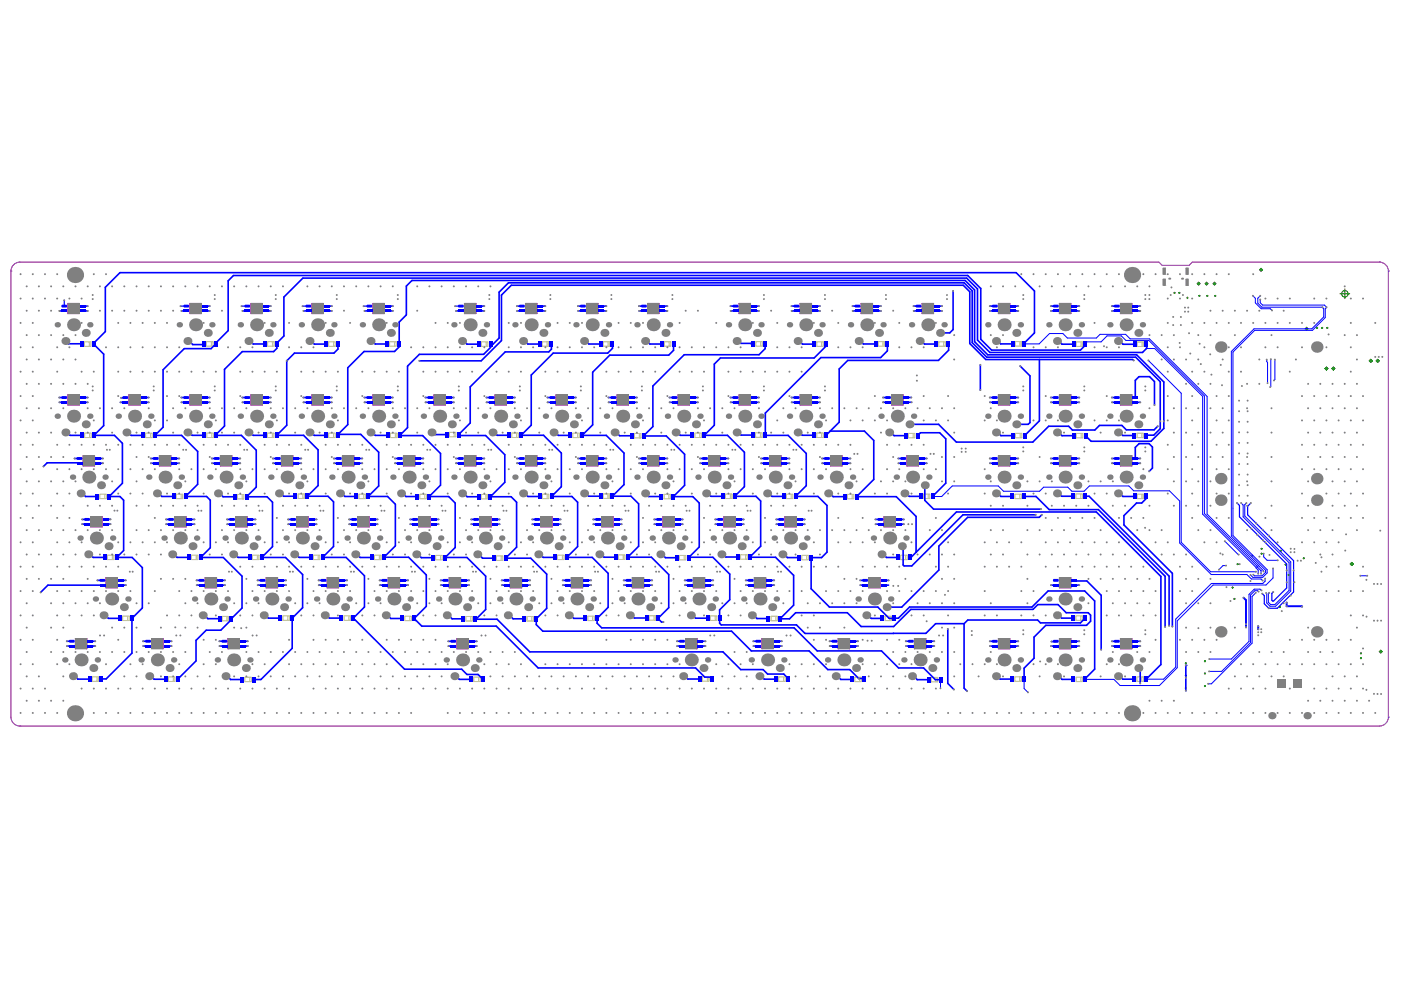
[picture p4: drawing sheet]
<svg xmlns="http://www.w3.org/2000/svg" width="297mm" height="210mm" viewBox="0 0 297 210" stroke-linecap="round" stroke-linejoin="round" font-family="sans-serif">
<g fill="none" stroke="#008000" stroke-width=".21">
<path d="M254.1 59.8v.7M255.8 59.8v.7M257.5 59.8v.7M267 57.2h.7M267.4 56.9v.6M248.9 62.1h.3M249 62v.2M249.9 62.1h.3M250.1 62v.2M251.6 63.2h.3M251.8 63v.3M253.8 60.1h.7"/>
<path d="M254.2 62.7h.2M254.3 62.6v.3M255.5 60.1h.7M255.8 62.7h.3M256 62.6v.3M257.2 60.1h.6M257.5 62.7h.3M257.7 62.6v.3M276.7 69.7h.7M277 69.4v.6M279.1 69.5h.3M279.3 69.4v.3"/>
<path d="M280.2 69.5h.3M280.3 69.4v.3M280.9 78.1h.7M281.2 77.8v.7M281.3 69.5h.2M281.4 69.4v.3M282.4 78.1h.6M282.7 77.8v.7M284.1 62.3h2.1M285.1 61.3v2M290.3 76.5h.7M290.6 76.2v.6"/>
<path d="M291.8 76.5h.6M292.1 76.2v.6M262.3 119.6h.2M262.4 119.5v.2M265.4 117.8h.2M265.5 117.7v.2M267.3 116.4h.3M267.3 117.4h.3M267.5 116.2v.3M267.5 117.3v.2M271.4 116.8h.3M271.5 116.7v.2"/>
<path d="M272.4 119.7h.3M272.6 119.6v.2M276.3 118.4h.3M276.4 118.2v.3M286.3 119.6h.6M286.6 119.2v.7M261.2 124.6h.3M261.3 124.4v.3M261.6 127h.3M261.7 126.8v.3M271.2 128.7h.3M271.4 128.6v.3"/>
<path d="M273.1 121.9h.3M273.2 121.8v.2M288.4 139.6h.3M288.4 138.5h.3M288.5 138.4v.3M288.5 139.4v.3M292.4 138.2h.7M292.7 137.8v.7M251.3 145.9h.3M251.3 143.2h.3M251.3 140.6h.3M251.4 140.5v.3"/>
<path d="M251.4 143.1v.3M251.4 145.8v.2M255.3 145.5h.3M255.3 142.8h.3M255.3 140.2h.3M255.5 140.1v.2M255.5 142.7v.2M255.5 145.3v.3"/>
<circle cx="267.4" cy="57.2" r=".24"/>
<circle cx="249" cy="62.1" r=".09"/>
<circle cx="250.1" cy="62.1" r=".09"/>
<circle cx="254.1" cy="60.1" r=".24"/>
<circle cx="254.3" cy="62.7" r=".09"/>
<circle cx="255.8" cy="60.1" r=".24"/>
<circle cx="256" cy="62.7" r=".09"/>
<circle cx="257.5" cy="60.1" r=".24"/>
<circle cx="257.7" cy="62.7" r=".09"/>
<circle cx="277" cy="69.7" r=".24"/>
<circle cx="279.3" cy="69.5" r=".09"/>
<circle cx="280.3" cy="69.5" r=".09"/>
<circle cx="281.2" cy="78.1" r=".24"/>
<circle cx="281.4" cy="69.5" r=".09"/>
<circle cx="282.7" cy="78.1" r=".24"/>
<circle cx="285.1" cy="62.3" r=".69"/>
<circle cx="290.6" cy="76.5" r=".24"/>
<circle cx="292.1" cy="76.5" r=".24"/>
<circle cx="262.4" cy="119.6" r=".09"/>
<circle cx="265.5" cy="117.8" r=".09"/>
<circle cx="267.5" cy="116.4" r=".09"/>
<circle cx="267.5" cy="117.4" r=".09"/>
<circle cx="271.5" cy="116.8" r=".09"/>
<circle cx="272.6" cy="119.7" r=".09"/>
<circle cx="276.4" cy="118.4" r=".09"/>
<circle cx="286.6" cy="119.6" r=".24"/>
<circle cx="261.3" cy="124.6" r=".09"/>
<circle cx="261.7" cy="127" r=".09"/>
<circle cx="271.4" cy="128.7" r=".09"/>
<circle cx="273.2" cy="121.9" r=".09"/>
<circle cx="288.5" cy="139.6" r=".09"/>
<circle cx="288.5" cy="138.5" r=".09"/>
<circle cx="292.7" cy="138.2" r=".24"/>
<circle cx="251.4" cy="140.6" r=".09"/>
<circle cx="251.4" cy="143.2" r=".09"/>
<circle cx="251.4" cy="145.9" r=".09"/>
<circle cx="255.5" cy="142.8" r=".09"/>
<circle cx="255.5" cy="145.5" r=".09"/>
<circle cx="255.5" cy="140.2" r=".09"/>
</g>
<g fill="none" stroke="#800080" stroke-width=".21">
<path d="M2.3 57.5h.1M2.3 57.5v94.5a1.9 1.9 0 0 0 1.9 1.9M4.2 55.6a1.9 1.9 0 0 0-1.9 1.9M4.2 55.6h.1M4.2 55.6h241.5l.7 .7h5.7l.7-.7h39.7M292.5 55.6h.1M292.5 55.6a1.9 1.9 0 0 1 1.9 1.9M294.4 57.5h.1M294.4 57.5v94.5M14.4 64.3h2.4v2.2h-2.4zM40.2 64.3h2.5v2.2h-2.5zM53.2 64.3h2.4v2.2h-2.4z"/>
<path d="M66.1 64.3h2.5v2.2h-2.5zM79.1 64.3h2.4v2.2h-2.4zM98.5 64.3h2.4v2.2h-2.4zM111.4 64.3h2.4v2.2h-2.4zM124.3 64.3h2.5v2.2h-2.5zM137.3 64.3h2.4v2.2h-2.4zM156.7 64.3h2.4v2.2h-2.4zM169.6 64.3h2.5v2.2h-2.5zM182.6 64.3h2.4v2.2h-2.4zM195.5 64.3h2.4v2.2h-2.4zM211.7 64.3h2.4v2.2h-2.4zM224.6 64.3h2.5v2.2h-2.5z"/>
<path d="M237.5 64.3h2.5v2.2h-2.5zM14.4 83.7h2.4v2.2h-2.4zM17.6 96.6h2.5v2.2h-2.5zM27.3 83.7h2.5v2.2h-2.5zM33.8 96.6h2.4v2.2h-2.4zM40.2 83.7h2.5v2.2h-2.5zM46.7 96.6h2.5v2.2h-2.5zM53.2 83.7h2.4v2.2h-2.4zM59.7 96.6h2.4v2.2h-2.4zM66.1 83.7h2.5v2.2h-2.5zM72.6 96.6h2.4v2.2h-2.4zM79.1 83.7h2.4v2.2h-2.4z"/>
<path d="M85.5 96.6h2.5v2.2h-2.5zM92 83.7h2.4v2.2h-2.4zM98.5 96.6h2.4v2.2h-2.4zM104.9 83.7h2.5v2.2h-2.5zM111.4 96.6h2.4v2.2h-2.4zM117.9 83.7h2.4v2.2h-2.4zM124.3 96.6h2.5v2.2h-2.5zM130.8 83.7h2.5v2.2h-2.5zM137.3 96.6h2.4v2.2h-2.4zM143.7 83.7h2.5v2.2h-2.5zM150.2 96.6h2.5v2.2h-2.5zM156.7 83.7h2.4v2.2h-2.4z"/>
<path d="M163.2 96.6h2.4v2.2h-2.4zM169.6 83.7h2.5v2.2h-2.5zM176.1 96.6h2.4v2.2h-2.4zM189 83.7h2.5v2.2h-2.5zM192.3 96.6h2.4v2.2h-2.4zM211.7 83.7h2.4v2.2h-2.4zM211.7 96.6h2.4v2.2h-2.4zM224.6 83.7h2.5v2.2h-2.5zM224.6 96.6h2.5v2.2h-2.5zM237.5 83.7h2.5v2.2h-2.5zM237.5 96.6h2.5v2.2h-2.5zM19.2 109.6h2.5v2.1h-2.5z"/>
<path d="M37 109.6h2.5v2.1h-2.5zM50 109.6h2.4v2.1h-2.4zM62.9 109.6h2.4v2.1h-2.4zM75.8 109.6h2.5v2.1h-2.5zM88.8 109.6h2.4v2.1h-2.4zM101.7 109.6h2.4v2.1h-2.4zM114.6 109.6h2.5v2.1h-2.5zM127.6 109.6h2.4v2.1h-2.4zM140.5 109.6h2.5v2.1h-2.5zM153.5 109.6h2.4v2.1h-2.4zM166.4 109.6h2.4v2.1h-2.4zM187.4 109.6h2.5v2.1h-2.5z"/>
<path d="M16 135.4h2.4v2.2h-2.4zM22.5 122.5h2.4v2.1h-2.4zM32.1 135.4h2.5v2.2h-2.5zM43.5 122.5h2.4v2.1h-2.4zM48.3 135.4h2.5v2.2h-2.5zM56.4 122.5h2.5v2.1h-2.5zM69.4 122.5h2.4v2.1h-2.4zM82.3 122.5h2.4v2.1h-2.4zM95.2 122.5h2.5v2.1h-2.5zM96.9 135.4h2.4v2.2h-2.4zM108.2 122.5h2.4v2.1h-2.4zM121.1 122.5h2.5v2.1h-2.5z"/>
<path d="M134 122.5h2.5v2.1h-2.5zM145.4 135.4h2.4v2.2h-2.4zM147 122.5h2.4v2.1h-2.4zM159.9 122.5h2.5v2.1h-2.5zM161.5 135.4h2.5v2.2h-2.5zM177.7 135.4h2.4v2.2h-2.4zM184.2 122.5h2.4v2.1h-2.4zM193.9 135.4h2.4v2.2h-2.4zM211.7 135.4h2.4v2.2h-2.4zM224.6 122.5h2.5v2.1h-2.5zM224.6 135.4h2.5v2.2h-2.5zM237.5 135.4h2.5v2.2h-2.5z"/>
<path d="M4.2 153.9h.1M294.4 152h.1M294.4 152a1.9 1.9 0 0 1-1.9 1.9h-288.3"/>
</g>
<g fill="none" stroke="#c0c073" stroke-width=".21">
<path d="M17.9 72.5h1.4M17.9 72.5v.9h1.4v-.9M18.9 72.5v.9M43.8 73.4h1.4M43.8 72.4h1.4M43.8 72.5v.9M44.8 72.5v.8M45.2 72.5v.8M56.7 73.4h1.4M56.7 72.5h1.4M56.7 72.5v.9M57.8 72.5v.9"/>
<path d="M58.1 72.5v.9M69.7 72.5h1.4M69.7 72.5v.9h1.4M70.7 72.5v.9M71.1 72.5v.9M82.6 73.4h1.4M82.6 72.5h1.4M82.6 72.5v.9M83.6 72.5v.9M84 72.5v.9M102.1 72.5h1.3M102.1 72.5v.9h1.3v-.9"/>
<path d="M103.1 72.5v.9M114.9 73.4h1.4M114.9 72.5h1.4M114.9 72.5v.9M116 72.5v.9M116.3 72.5v.9M127.9 73.4h1.4M127.9 72.5h1.4M127.9 72.5v.9M128.9 72.5v.9M129.3 72.5v.9M140.8 73.4h1.4"/>
<path d="M140.8 72.5h1.4M140.8 72.5v.9M141.9 72.5v.9M142.2 72.5v.9M160.3 73.4h1.3M160.3 72.4h1.3M160.3 72.5v.9M161.3 72.5v.9M161.6 72.5v.9M173.2 72.5h1.4M173.2 72.5v.9h1.4v-.9M174.2 72.5v.9"/>
<path d="M186.2 73.4h1.4M186.2 72.4h1.4M186.2 72.5v.9M187.2 72.5v.9M187.6 72.5v.9M199 73.4h1.4M199 72.5h1.4M199 72.5v.9M200.1 72.5v.9M200.4 72.5v.9M215.2 72.4h1.4M215.2 72.5v.8l1.4 .1v-.9"/>
<path d="M216.3 72.5v.8M228.2 72.5h1.3M228.2 73.4h1.3M228.2 72.5v.9M229.2 72.5v.9M229.5 72.5v.9M241.1 72.5h1.4M241.1 73.5h1.4M241.1 72.6v.8M242.1 72.6v.8M242.5 72.6v.8M17.9 91.8h1.4"/>
<path d="M17.9 91.9v.8l1.4 .1v-.9M19 91.9v.8M30.9 91.8h1.4M30.9 91.9v.9h1.4v-.9M31.9 91.9v.8M43.9 92.8h1.3M43.9 91.8h1.3M43.9 91.9v.8M44.9 91.9v.8M45.2 91.9v.8M56.7 92.8h1.4M56.7 91.8h1.4"/>
<path d="M56.7 91.9v.8M57.7 91.9v.8M58.1 91.9v.8M69.7 91.8h1.4M69.7 91.9v.8l1.4 .1v-.9M70.7 91.9v.8M82.8 91.8h1.4M82.8 91.9v.8l1.4 .1v-.9M83.8 91.9v.8M95.3 91.7h1.3M95.3 91.7v.9h1.3M96.3 91.7v.9"/>
<path d="M96.6 91.7v.9M108.5 92.8h1.4M108.5 91.8h1.4M108.5 91.9v.8M109.6 91.9v.8M109.9 91.9v.8M121.4 91.8h1.4M121.5 91.9v.8l1.3 .1v-.9M122.5 91.9v.8M134.5 92.9h1.4M134.5 91.9h1.4M134.5 92v.8"/>
<path d="M135.5 92v.8M135.9 92v.8M147.3 92.8h1.4M147.3 91.8h1.4M147.3 91.9v.8M148.4 91.9v.8M148.7 91.9v.8M160.2 91.8h1.4M160.2 91.8v.9h1.4M161.2 91.8v.9M161.6 91.8v.9M173.2 92.8h1.4"/>
<path d="M173.2 91.8h1.4M173.2 91.9v.8M174.2 91.9v.8M174.6 91.9v.8M192.6 91.9h1.4M192.6 91.9v.9h1.4v-.9M193.6 91.9v.9M215.3 91.9h1.4M215.3 91.9v.9h1.4v-.9M216.3 91.9v.9M228.2 92.8h1.4M228.2 91.9h1.4"/>
<path d="M228.2 92v.8M229.2 92v.8M229.6 92v.8M241.1 91.9h1.4M241.1 92.8h1.4M241.1 91.9v.9M242.1 91.9v.9M242.5 91.9v.9M21.2 105.7h1.4M21.2 104.8h1.4M21.2 104.8v.9M22.2 104.8v.9"/>
<path d="M22.6 104.8v.9M22.8 118.7h1.4M22.8 117.7h1.4M22.8 117.8v.8M23.8 117.8v.8M24.2 117.8v.8M37.4 105.7h1.3M37.4 104.8h1.3M37.4 104.8v.9M38.4 104.8v.9M38.7 104.8v.9M40.6 117.7h1.4"/>
<path d="M40.6 117.8v.8M41.6 117.8v.8M42 117.8v.8h-1.4M50.3 105.8h1.4M50.3 104.8h1.4M50.3 104.9v.9M51.3 104.9v.9M51.7 104.9v.9M53.5 118.7h1.4M53.5 117.7h1.4M53.5 117.8v.8M54.6 117.8v.8"/>
<path d="M54.9 117.8v.8M63.2 105.7h1.4M63.2 104.7h1.4M63.2 104.8v.9M64.2 104.8v.8M64.6 104.8v.8M66.4 117.7h1.4M66.4 117.8v.8h1.4v-.8M67.5 117.8v.8M76.1 105.7h1.4M76.1 104.8h1.4M76.1 104.8v.9"/>
<path d="M77.1 104.8v.9M77.5 104.8v.9M79.4 118.7h1.4M79.4 117.7h1.4M79.4 117.8v.8M80.4 117.8v.8M80.8 117.8v.8M89 105.7h1.4M89 104.8h1.4M89 104.9v.8M90.1 104.9v.8M90.4 104.9v.8"/>
<path d="M92.4 117.8h1.4M92.4 118.7h1.4M92.4 117.8v.9M93.4 117.8v.9M93.8 117.8v.9M102 105.8h1.4M102 104.8h1.4M102 104.9v.8M103 104.9v.8M103.4 104.9v.8M105.2 117.9h1.4M105.2 118.8h1.4"/>
<path d="M105.2 117.9v.9M106.3 117.9v.9M106.6 117.9v.9M115 105.7h1.4M115 104.8h1.4M115 104.8v.9M116 104.8v.9M116.4 104.8v.9M118.2 117.7h1.4M118.2 117.8v.8h1.4v-.8M119.2 117.8v.8M127.9 105.7h1.4"/>
<path d="M127.9 104.7h1.4M127.9 104.8v.8M128.9 104.8v.8M129.3 104.8v.8M131.1 118.6h1.4M131.1 117.7h1.4M131.1 117.7v.9M132.1 117.7v.9M132.5 117.7v.9M140.8 104.8h1.4M140.8 104.9v.8l1.4 .1v-.9M141.8 104.9v.8"/>
<path d="M144 117.8h1.4M144 118.7h1.4M144 117.8v.9M145 117.8v.9M145.4 117.8v.9M153.8 105.7h1.4M153.8 104.7h1.4M153.8 104.8v.9M154.8 104.8v.9M155.2 104.8v.9M157 118.6h1.4M157 117.6h1.4"/>
<path d="M157 117.7v.8M158.1 117.7v.8M158.4 117.7v.8M166.7 104.8h1.4M166.7 104.8v.9h1.4v-.9M167.7 104.8v.9M170 117.7h1.4M170 117.8v.9h1.4v-.9M171 117.8v.9M179.6 104.8h1.4M179.6 104.9v.8l1.4 .1v-.9M180.7 104.9v.8"/>
<path d="M191 118.7h1.3M191 117.7h1.3M191 117.8v.8M192 117.8v.8M192.3 117.8v.8M195.8 104.8h1.3M195.8 104.8v.9h1.3v-.9M196.8 104.8v.9M215.2 105.7h1.4M215.2 104.8h1.4M215.2 104.8v.9M216.2 104.8v.9"/>
<path d="M216.6 104.8v.9M228.1 105.7h1.4M228.1 104.7h1.4M228.1 104.8v.8M229.2 104.8v.8M229.5 104.8v.8M241.1 105.7h1.4M241.1 104.8h1.4M241.1 104.8v.9M242.1 104.8v.9M242.5 104.8v.9M26 130.6h1.4"/>
<path d="M26 130.7v.8l1.4 .1v-.9M27 130.7v.8M47.1 131.6h1.4M47.1 130.7h1.4M47.1 130.7v.9M48.1 130.7v.9M48.5 130.7v.9M60 130.6h1.4M60 130.6v.9h1.4v-.9M61 130.6v.9M72.9 130.6h1.4M73 130.6v.9h1.3v-.9"/>
<path d="M74 130.6v.9M85.8 131.6h1.4M85.8 130.7h1.4M85.8 130.7v.9M86.9 130.7v.9M87.2 130.7v.9M98.8 131.7h1.4M98.8 130.7h1.4M98.8 130.8v.8M99.8 130.8v.8M100.2 130.8v.8M111.7 131.7h1.4"/>
<path d="M111.7 130.7h1.4M111.7 130.8v.8M112.8 130.8v.8M113.1 130.8v.8M124.6 130.6h1.4M124.6 130.7v.8l1.4 .1v-.9M125.7 130.7v.8M137.6 131.5h1.4M137.6 130.5h1.4M137.6 130.6v.9M138.7 130.6v.9M139 130.6v.9"/>
<path d="M150.6 131.5h1.4M150.6 130.6h1.4M150.6 130.6v.9M151.6 130.6v.9M152 130.6v.9M163.5 131.6h1.4M163.5 130.7h1.4M163.5 130.7v.9M164.5 130.7v.9M164.9 130.7v.9M187.7 130.6h1.3M187.7 130.7v.8l1.3 .1v-.9"/>
<path d="M188.7 130.7v.8M228.1 130.6h1.4M228.1 130.6v.9h1.4v-.9M229.1 130.6v.9M19.5 143.5h1.4M19.5 143.6v.8l1.4 .1v-.9M20.6 143.6v.8M35.7 144.5h1.4M35.7 143.5h1.4M35.7 143.6v.8M36.7 143.6v.8M37.1 143.6v.8"/>
<path d="M51.9 144.5h1.4M51.9 143.6h1.4M51.9 143.6v.9M53 143.6v.9M53.3 143.6v.9M100.4 143.6h1.4M100.4 143.6v.9h1.4v-.9M101.5 143.6v.9M148.9 144.4h1.4M148.9 143.5h1.4M148.9 143.5v.9M150 143.5v.9"/>
<path d="M150.3 143.5v.9M165.1 144.5h1.4M165.1 143.5h1.4M165.1 143.6v.8M166.1 143.6v.8M166.5 143.6v.8M181.2 144.5h1.4M181.2 143.6h1.4M181.2 143.6v.9M182.3 143.6v.9M182.6 143.6v.9M197.4 144.6h1.4"/>
<path d="M197.4 143.6h1.4M197.4 143.7v.8M198.5 143.7v.8M198.8 143.7v.8M215.2 143.5h1.3M215.2 143.6v.8h1.3M216.2 143.6v.8M216.5 143.6v.8M228.1 143.6h1.4M228.2 143.6v.9h1.3v-.9M229.2 143.6v.9M241 144.5h1.4"/>
<path d="M241 143.5h1.4M241.1 143.6v.8M242.1 143.6v.8M242.4 143.6v.8"/>
</g>
<g fill="none" stroke="#00f" stroke-width=".34">
<path d="M17.3 72.8v.2M39.7 72.3h.4M45.8 72.7v.2M65.6 72.3h.4M78.6 72.3h.3M98 72.3h.3M111.3 72.3l.6 .6M123.8 72.3h.4M169.1 72.3h.4M182.1 72.3h.3M195.4 72.3l.6 .6M211.2 72.3h.3"/>
<path d="M224.5 72.3l.6 .7M237 72.3h.4M240.2 76.2l.2 .2M243.1 73v.1M243.1 73.8v.1M27.2 91.7l.6 .6M39.7 91.7h.4M45.8 92.1v.2M65.6 91.7h.4l.6 .6M71.6 92.1v.2M78.6 91.7h.3M91.9 91.7l.4 .4"/>
<path d="M104.4 91.7h.4M130.7 91.7l.7 .7M143.2 91.7h.4M169.1 91.7h.4l.6 .6M188.5 91.7h.4M192.2 85.3h.1M211.2 91.7h.3M224.5 91.7l.7 .7M237 91.7h.4M243.2 92.3l-.2-.2v.2M42.5 118.2v.2l.2-.2M59.2 104.6h.3"/>
<path d="M81.6 118.2l-.2 .2v-.2M85 104.6h.4M98 104.6h.3M123.8 104.6h.4M146.3 118.2l-.3 .2v-.2M159 118.1v.2M162.7 104.6h.3M191.8 104.6h.3M192.9 118.2h.2M211.2 104.6h.3M237 104.6h.4M243.1 105.3v.4"/>
<path d="M22 130.4h.3M68.9 130.4h.3M88 131.5h.2M94.7 130.4h.4M107.7 130.4h.3M133.5 130.4h.4M140.3 131.9h.4M189.4 134.3h.1M21.6 143.9l-.1 .1M31.6 143.4h.4M47.8 143.4h.4M96.3 143.4h.4"/>
<path d="M144.8 143.4h.4M161 143.4h.4M167.1 143.8v.2M183.2 143.9v.2M211.2 143.4h.2M230.1 143.8v.2M237 143.4h.4"/>
</g>
<path d="M230.4 72.5l-.3 .5M197.7 105.2l.1 .1M199.4 144.1h.1M243.1 144h-.1" fill="none" stroke="#00f" stroke-width=".21"/>
<circle cx="251.4" cy="141.1" r=".17" fill="#00f"/>
<g fill="none" stroke="#00f" stroke-width=".21">
<path d="M217.2 72.9h3.1l2.2-2.2h2.8l1 1h6.1l.8-.8h5.5l.9 .9h4.1l12.2 12.3v24.9l11.1 11.1 .9 1.1M230.4 72.5h3.1l1.2-1.3h3l1 1h4.9l11.8 11.7v25l11.3 11.3 .7 .8v.6M243.1 73v.9h1.7l10.2 10.1v25l11.3 11.3 .5 .6v.7M243.5 76.4l6.9 7v31.6l6.3 6.2h9.6M265.6 62.7l.6 .5v1l1.2 1.3h1.9l.4 .3M267.2 62.7l-.5 .5v1.1l.8 .8h12.9l.2 .4v1.7l-2.5 2.5h-12.2l-4.8 4.8v39.2l7.2 7.2v.4l-.7 .8h-1.6l-.3-.2M267.2 63.5v.7l.5 .5h13.1l.5 .5-.3 .3v1.8l-2.7 2.7h-12.3l-4.6 4.6v38.9l7.3 7.3v.7l-1 .9h-2.1l-.5-.5M268.6 76.2v.5l.1 .1v4.4M269.4 76.2v5.7l-.1 .2M270.3 76.2v4.3l-.2 .2M270.1 80.7h.1M197.8 105.3h1.9l2.2-2.3h9.7l1.2 1.2h7.6l.9-.9h5.1l.9 .9h2.5l1.2-1.2h8.3l1.1 1.1h7.6l2.1 2.1v8.9l6.7 6.7h7.6l.9 1h2.1l.3 .3"/>
<path d="M259.7 114.8l2.9 2.8M259.9 119.9h-.6l-.9 .9M263.1 106.7l.5 .4v2.5l9.7 9.7v5.9l-3 3h-.9l-.5-.5v-1.8l.2-.2M264.3 106.7l-.4 .3v2.4l9.8 9.7v6.2l-3.3 3.2h-1.1l-.7-.7v-1.9l-.2-.2M266.5 120h.1M266.8 119.9h.1M267.9 117.4v.7l.8 .7h2.2M266.2 125.7l-.7 .8v9.9l-8.7 8.6h-.6M266.8 125.4l-.2-.2h-.5l-1 1v10l-6.1 6.2h-2.6M267.3 121h.1M267.5 125.2l-.4-.3h-1.2l-1.1 1.1v10l-3.7 3.7h-4.7M268.2 122.7v.5l-.5 .5h-10.9l-7.5 7.6v10.1l-2.6 2.6h-3.7"/>
<path d="M269.9 120.5v2l-1.5 1.5h-11.2l-7.6 7.6v10l-3.8 3.7h-8.3l-1.3-1.3h-6.1M288.4 122.1h1.5M199.4 144.1v1.8M217.1 144v2l.8 .8"/>
</g>
<path d="M13.6 63.7h.1M13.6 63.7v1.2M38.3 64.9h1.2M51.2 64.9h1.2M64.1 64.9h1.3M77.1 64.9h1.2M96.5 64.9h1.2M262.3 106.7l.5 .5v2.4l10 10v5.1l-2.8 2.7h-.2l-.1-.1v-1.5l.3-.3M265.2 106.7l-.7 .6v1.9l9.8 9.7v6.6l-3.5 3.5h-1.8l-.9-1v-1.7l-.5-.4" fill="none" stroke="#00f" stroke-width=".26"/>
<g fill="none" stroke="#00f" stroke-width=".34">
<path d="M12.6 65.9h1.1M13.9 72.3l.6 .6h2.7l.1-.1M17.5 65.9h1.1M17.5 64.9h1.1M38.5 65.9h1M40.1 72.3l.8 .8h2.2l.1-.2M43.4 65.9h1.1M43.4 64.9h1.1M45.8 72.9v.2l-1 .8h-5.7l-4.5 4.5v12.2l-1.8 1.7v.2l.2-.2h5.5l3.4 3.4v7l-2.6 2.6h4.5l.8 .8v10l-2.1 2.1M45.8 72.7l2.6-2.6v-10.6l1.1-1.1h155.7l2.7 2.8v10.7l2.3 2.3h18.9l1-1v-.2M51.4 65.9h1.1M52.7 72.3h.3l.7 .6h2.5"/>
<path d="M56.3 65.9h1.1M56.3 64.9h1.1M64.4 65.9h1M66 72.3l.6 .7h2.5M69.3 65.9h1M69.3 64.9h1M71.7 73v1l-.9 .9h-8.4l-1.6 1.6v13.7l-2.1 2.1h5.7l3 3.1v7.6l-2.2 2.2h4.3l1.2 1.2v9.5l-2.3 2.3h5l3.9 3.9v6.6l-2.4 2.4v.1l.4 .3 10.5 10.4h12.1l1.1 1.1h2.4l1 1M77.3 65.9h1M78.9 72.3l.7 .6h2.5M82.2 65.9h1.1M82.2 64.9h1.1M96.7 65.9h1.1"/>
<path d="M98.3 72.3l.7 .7h2.5M101.6 65.9h1.1M101.6 64.9h1.1M109.6 64.9h1.1M109.6 65.9h1.1M110.9 72.3h.4M111.9 72.9h2.5M114.6 65.9h1M114.6 64.9h1M116.9 72.9v1.1l-.6 .6h-9.2l-7.4 7.4v7.7l-2.5 2.4v.2h5.8l4 4.1v5.9l-3 3h4.4l1.1 1.2v9.5l-2.3 2.4h5.3l3.4 3.3v7.3l-2.2 2.2v1.2l1.4 1.4h40l4.2 4.2h12.2l4 4h4.7l1.9 1.9h1.1M122.5 64.9h1.1M122.6 65.9h1"/>
<path d="M124.2 72.3l.6 .6h2.5M127.5 65.9h1.1M127.5 64.9h1.1M129.9 72.9v1l-1.1 1h-11.5l-4.7 4.6v10.7l-2.1 2.1h4.7l3.8 3.8v7.1l-2.1 2.1h4.4l1.2 1.2v9.4l-2.3 2.3h5.4l3.3 3.4v7.2l-2.3 2.3v1l1 1h40.8l4.9 4.9h13.6l3.6 3.6h5.3l2.5 2.5h1.1M135.5 64.9h1M135.5 65.9h1.1M136.8 72.3h.3l.7 .6h2.5M140.4 65.9h1.1M140.4 64.9h1.1M142.8 72.9v1.4l-1 1h-12.5l-3.6 3.6v11.2l-2.3 2.2v.2l.2-.2h4.9l3.8 3.8v6.7l-2.5 2.4h4l1.6 1.6v9l-2.3 2.3h5l3.7 3.7v7l-2.2 2.2v.2l.7 .7M154.9 64.9h1M154.9 65.9h1.1"/>
<path d="M156.2 72.3h.3l.6 .5 2.6 .1M159.8 65.9h1.1M159.8 64.9h1.1M162.2 72.9v1l-1.3 1.3h-15.8l-6.7 6.6v8.6l-1.9 2v.2l.1-.2h4.7l3.8 3.9v6.6l-2.3 2.4h4.1l1.4 1.4v9.3l-2.3 2.2M167.8 64.9h1.1M167.9 65.9h1M169.5 72.3l.6 .7h2.5M172.8 65.9h1M172.8 64.9h1M175.1 73l.2 .3-2.7 2.6h-19.9l-1.3 1.3v13l-2.1 2.1h4.9l3.6 3.6v7.3l-2 2h4.5l1 1v9.6l-2.3 2.3M180.8 64.9h1M180.8 65.9h1"/>
<path d="M182.4 72.3l.7 .6h2.5M185.7 65.9h1.1M185.7 64.9h1.1M188.1 72.9v1.5l-1.4 1.4h-12.7l-11.7 11.8-.1 4.8 .1-.1h4.8l3.8 3.8v6.9l-2.2 2.2h4.7l1.9 2v9.9l-1.1 1.1h-2.2v6.6l3.9 3.9h10.2l2.4 2.4h1.1M193.7 64.9h1.1M193.7 65.9h1.1M195 72.3h.4M196 72.9h2.5M198.7 65.9h1M198.7 64.9h1M201 72.9l.1 1.4-2.1 2.1h-19.3l-1.8 1.8v11.3l-2.8 2.8M202.1 61.7v8.2l-.7 .7h-1.7l-.2-.2-.2 .2"/>
<path d="M207.9 77.4v5.3M209.9 64.9h1M209.9 65.9h1.1M211.5 72.3l.6 .6h2.6M214.8 65.9h1.1M214.8 64.9h1.1M216.3 77.6l2.1 2.1v9.9l-.4 .4h-2.5M217.2 72.9v-.2l2.1-2.1v-8.9l-3.9-3.9h-190l-3.1 3.1v9.4l-2.4 2.5v.2l2.1 2.1v15.1l-2.1 2.1h4.4l1.7 1.7v8.5l-2.9 2.8h2.3l.8 .8v10.6l-1.5 1.5h3.3l2.2 2.1v8.6l-2.2 2.2v7.4l-5.5 5.4h-.9M220.4 76.2v13l-3.2 3.2M222.8 64.9h1.1M222.8 65.9h1.1M224.1 72.3h.4"/>
<path d="M225.1 73h2.5M227.8 65.9h1M227.8 64.9h1M235.7 64.9h1.1M235.8 65.9h1M237.4 72.3l.7 .7h2.4M240.2 76.2h-31.2l-3.4-3.4v-10.9l-1.4-1.4h-95.8l-2.1 2.1v9.6l-4.3 4.3h-13.1M240.7 65.9h1.1M240.7 64.9h1.1M243.1 73.9l-.9 .8h-32.3l-2.7-2.6v-10.8l-2.2-2.3h-140.8l-4 4v8.2l-1.5 1.5v1.2l-.7 .7h-6.6l-3.8 3.7v12l-1.8 1.8M243.1 73.1v.7M12.6 84.3h1"/>
<path d="M12.6 85.3h1.1M13.9 91.7h.3l.7 .6h2.5M15.8 97.2h1.1M16.9 98.2l-6.9-.1-.8 .8M17.5 85.3h1.1M17.5 84.3h1.1M20.8 97.2h1M20.8 98.2h1M25.5 85.3h1.1M25.7 84.3h1M26.8 91.7h.4M27.8 92.3h2.5"/>
<path d="M30.5 85.3h1M30.5 84.3h1M32 97.2h1M32 98.2h1.1M36.9 97.2h1.1M36.9 98.2h1.1M38.4 84.3h1.1M38.5 85.3h1M40.1 91.7l.6 .6h2.6M43.4 85.3h1.1M43.4 84.3h1.1M44.9 97.2h1.1"/>
<path d="M44.9 98.2h1.1M45.8 92.3v.2l.2-.2h5.2l3.1 3.2v7.8l-2 2h4.3l1.2 1.2v9.4l-2.3 2.3M49.9 97.2h1M49.9 98.2h1M51.4 84.3h1M51.4 85.3h1.1M52.7 91.7h.3l.7 .6h2.4M56.3 85.3h1.1M56.3 84.3h1.1M57.8 97.2h1.1M57.9 98.2h1M62.8 97.2h1.1"/>
<path d="M62.8 98.2h1.1M64.3 84.3h1.1M64.4 85.3h1M66.6 92.3h2.5M69.3 85.3h1M69.3 84.3h1M70.8 97.2h1M70.8 98.2h1.1M71.6 92.3v.2l.5-.4h4.4l3.8 3.8v7.1l-2.2 2.3h4.1l1.6 1.6v8.8l-2.4 2.5M71.6 92.1l2.1-2.1v-12l3.5-3.5h6.5l.9-.9v-5.3l1.6-1.5v-6.1l1.1-1.2h117.3l2 2v10.9l2.8 2.8h31.6l5.8 5.8v9.8l-2.8 2.8h-12.7l-1.1-1.2M75.8 97.2h1M75.8 98.2h1"/>
<path d="M77.3 84.3h1M77.3 85.3h1M78.9 91.7l.7 .6h2.6M82.2 85.3h1.1M82.2 84.3h1.1M83.7 97.2h1.1M83.8 98.2h1M88.7 97.2h1M88.7 98.2h1M90.2 84.3h1.1M90.2 85.3h1.1M91.5 91.7h.4"/>
<path d="M92.3 92.1h2.4M95.2 85.3h1M95.2 84.3h1M96.7 97.2h1M96.7 98.2h1.1M101.6 97.2h1.1M101.6 98.2h1.1M103.1 84.3h1.1M103.2 85.3h1M104.8 91.7l.6 .6h2.6M108.1 85.3h1.1M108.1 84.3h1.1"/>
<path d="M109.6 97.2h1.1M109.6 98.2h1.1M114.6 97.2h1M114.6 98.2h1M116.1 84.3h1M116.1 85.3h1.1M117.4 91.7h.3l.7 .6h2.5M121 85.3h1.1M121 84.3h1.1M122.5 97.2h1.1M122.6 98.2h1M127.5 97.2h1.1"/>
<path d="M127.5 98.2h1.1M129 84.3h1.1M129 85.3h1.1M130.3 91.7h.4M131.4 92.4h2.6M134 85.3h1M134 84.3h1M135.5 97.2h1M135.5 98.2h1.1M140.4 97.2h1.1M140.4 98.2h1.1M141.9 84.3h1.1"/>
<path d="M142 85.3h1M143.6 91.7l.6 .6h2.6M146.9 85.3h1.1M146.9 84.3h1.1M148.4 97.2h1.1M148.4 98.2h1.1M153.4 97.2h1M153.4 98.2h1M154.9 84.3h1M154.9 85.3h1.1M156.2 91.7h.3l.6 .5h2.5M159.8 85.3h1.1"/>
<path d="M159.8 84.3h1.1M161.3 97.2h1.1M161.4 98.2h1M166.3 97.2h1.1M166.3 98.2h1.1M167.8 84.3h1.1M167.9 85.3h1M170.1 92.3h2.5M172.8 85.3h1M172.8 84.3h1M174.3 97.2h1M174.3 98.2h1.1"/>
<path d="M176 91.4h7.3l2 2v8.3l-3.7 3.6h8.4l4.2 4.2v7.6M179.2 97.2h1.1M179.2 98.2h1.1M187.2 84.3h1.1M187.2 85.3h1.1M188.9 91.7l.7 .7h2.4M190.5 97.2h1M190.5 98.2h1.1M192.2 84.3h1M192.2 85.3h1.1M192.8 90h6.2l3.8 3.7h16.2l3.3-3.3h4.3l.8 .8h4.7l1-1h4.8l.9 .9h5.9l.8-.7M194.5 92.4l.7-.6h4l1.3 1.2v9.4l-2.8 2.8"/>
<path d="M195.4 97.2h1.1M195.4 98.2h1.1M209.9 97.2h1M209.9 84.3h1M209.9 85.3h1.1M209.9 98.2h1.1M211.5 91.7l.7 .7h2.5M214.8 85.3h1.1M214.8 97.2h1.1M214.8 84.3h1.1M214.8 98.2h1.1M222.8 97.2h1.1"/>
<path d="M222.8 84.3h1.1M222.8 85.3h1.1M222.8 98.2h1.1M224.1 91.7h.4M225.2 92.4h2.4M227.8 85.3h1M227.8 97.2h1M227.8 84.3h1M227.8 98.2h1M235.7 97.2h1.1M235.7 84.3h1.1M235.8 85.3h1"/>
<path d="M235.8 98.2h1M237.4 91.7l.7 .6h2.4M240.7 85.3h1.1M240.7 98.2h1.1M240.7 84.3v-3.7l.8-.7h2.2l1.1 1v5M241.8 97.2h-1.1v-2.3l.8-.8h2.1l.7 .7v4.4l-.7 .7M243.2 92.3h1.4l1.4-1.4v-10l-5.2-5.2h-31.6l-3.1-3.1v-10.9l-1.7-1.7h-96.6l-2 1.9v9.8l-1.3 1.3h-.5v.6l-1.5 1.5h-13.6l-2.5 2.5v13.1l-1.6 1.6v.2l.1-.1h4.7l3.8 3.7v6.8l-2.4 2.4h4.1l1.4 1.4v9.4l-2.2 2.1v.2l.3-.2h4.4l4 4v7l-2 2h-.3v.2l.2-.1h4.5l6.9 6.9h41l3.8 3.8h4.7l.9 .9h3.5l.9 .9M17.1 104.6h.4l.6 .7h2.5M17.4 110.1h1.1M17.4 111.1h1.1M18.7 117.5h.4l.6 .7h2.5M22.4 111.1h1"/>
<path d="M22.4 110.1h1M33.3 104.6h.3l.7 .7h2.5M35.2 110.1h1.1M35.2 111.1h1.1M36.5 117.5h.4l.6 .7h2.5M40.2 111.1h1M40.2 110.1h1M42.7 118.2h4.6l4 4v6.7l-4.5 4.7h-3.1l-2.1 2.2v4.3l-3.9 3.9M46.2 104.6h.4l.7 .7h2.5M48.1 110.1h1.1M48.2 111.1h1M49.4 117.5h.4l.7 .7h2.5"/>
<path d="M53.1 111.1h1.1M53.1 110.1h1.1M55.7 118.2h4.8l3.7 3.6v7.1l-2.2 2.2v6.4l-6.7 6.6h-1.4M59.5 104.6l.6 .6h2.5M61.1 110.1h1M61.1 111.1h1.1M62.4 117.5h.4l.6 .7h2.5M66 111.1h1.1M66 110.1h1.1M72.1 104.6h.4l.6 .7h2.5M74 110.1h1.1M74.1 111.1h1"/>
<path d="M75.3 117.5h.4l.7 .7h2.4M79 111.1h1M79 110.1h1M81.6 118.2h5l3.8 3.7v6.7l-2.6 2.5 .2 .4M85.4 104.6l.7 .7h2.4M87 110.1h1M87 111.1h1.1M88.3 117.5h.3l.7 .7h2.5M91.9 111.1h1.1M91.9 110.1h1.1M98.3 104.6l.7 .7h2.5M99.9 110.1h1.1"/>
<path d="M99.9 111.1h1.1M101.2 117.5h.3l.8 .9h2.4M104.9 111.1h1M104.9 110.1h1M110.9 104.6h.4l.6 .7h2.5M112.8 110.1h1.1M112.9 111.1h1M114.1 117.5h.4l.7 .7h2.5M117.8 111.1h1.1M117.8 110.1h1.1M124.2 104.6l.6 .6h2.5M125.8 110.1h1"/>
<path d="M125.8 111.1h1.1M127.1 117.5h.3l.7 .6h2.5M130.7 111.1h1.1M130.7 110.1h1.1M136.8 104.6l.6 .7h2.7l.1-.2v.2M138.7 110.1h1.1M138.7 111.1h1.1M140 117.5h.4l.7 .7h2.4M143.7 111.1h1M143.7 110.1h1M146.3 118.2h4.8l3.6 3.5v5.5l-2.1 2.1v2.9l.3 .3h16l1.8 1.8h18.7M149.7 104.6h.4l.6 .6h2.6"/>
<path d="M151.6 110.1h1.1M151.7 111.1h1M152.9 117.5h.4l.6 .6h2.6M156.6 111.1h1.1M156.6 110.1h1.1M159 118.3l.1-.1h5.3l3.9 3.8v6.3l-2.8 2.8M163 104.6l.7 .6h2.4M164.6 110.1h1M164.6 111.1h1.1M165.9 117.5h.4l.6 .7h2.6M169.5 111.1h1.1M169.5 110.1h1.1"/>
<path d="M175.6 104.6h.4l.7 .7h2.4M185.6 110.1h1.1M185.6 111.1h1.1M186.9 117.5h.4l.6 .7h2.5M190.6 111.1h1M190.6 110.1h1M192.1 104.6l.7 .6h2.4M193.1 118.2l9.7-9.7h29.6l13.7 13.7v18.7l-3 3.1M196.1 102.9v3.2l1.8 1.8h22.8M211.5 104.6l.7 .7h2.4M217.2 105.3h2.5l2.7 2.7h10.5l14.1 14.2v10.7M219.6 109.2h-15.4l-10.9 10.8h-1.6l-.2-.2v-3.7l-.3-.3"/>
<path d="M220.9 109.2l-.6 .5h-15.1l-6.1 6.1v5.1l-7.9 7.8h-3.2M224.1 104.6h.4l.6 .6h2.5M230.1 105.2h.8l17 17v10.5M237.4 104.6l.7 .7h2.4M243.1 105.7l-1 1h-1.1l-2.7 2.6v2l10.3 10.3v11.2M14.2 136h1M14.2 137h1.1M19.1 137h1.1M19.1 136h1.1M20.7 123h1M21.7 124.1h-11.5l-1.6 1.5M22.3 130.4l.7 .7h2.5"/>
<path d="M25.6 124.1h1.1M25.6 123h1.1M30.3 136h1.1M30.4 137h1M35.3 137h1.1M35.3 136h1.1M41.7 123h1M41.7 124.1h1.1M43 130.4h.3l.8 .8h2.4M46.5 136h1.1M46.5 137h1.1M46.6 124.1h1.1"/>
<path d="M46.6 123h1.1M51.5 137h1M51.5 136h1M54.6 123h1.1M54.6 124.1h1.1M55.9 130.4h.4l.6 .7h2.5M59.6 124.1h1M59.6 123h1M67.6 123h1M67.6 124.1h1M69.2 130.4l.6 .7h2.6M72.5 124.1h1.1"/>
<path d="M72.5 123h1.1M80.5 123h1M80.5 124.1h1.1M81.8 130.4h.4l.6 .7h2.5M85.5 124.1h1M85.5 123h1M88.2 131.5l1.2 1.3h15.8l8.9 8.8h33.4l1.9 2h1.3l.2 .4M93.4 123h1.1M93.5 124.1h1M95 136h1.1M95.1 137h1M95.1 130.4l.7 .8h2.4"/>
<path d="M98.4 124.1h1.1M98.4 123h1.1M100 137h1.1M100 136h1.1M106.4 123h1M106.4 124.1h1.1M108 130.4l.8 .8h2.4M111.3 124.1h1.1M111.3 123h1.1M119.3 123h1.1M119.3 124.1h1.1M120.6 130.4h.4l.6 .7h2.5"/>
<path d="M124.3 124.1h1M124.3 123h1M132.2 123h1.1M132.3 124.1h1M133.9 130.4l.6 .6h2.6M137.1 131h.1M137.2 124.1h1.1M137.2 123h1.1M143.5 136h1.1M143.6 137h1M145.2 123h1M145.2 124.1h1.1"/>
<path d="M146.5 130.4h.3l.7 .7h2.6M148.5 137h1.1M148.5 136h1.1M150.1 124.1h1.1M150.1 123h1.1M158.1 123h1.1M158.1 124.1h1.1M159.4 130.4h.4l.7 .7h2.4M159.7 136h1.1M159.8 137h1M163.1 124.1h1M163.1 123h1"/>
<path d="M164.7 137h1M164.7 136h1M165.4 131.1h.1M165.5 131.1l.1 .1h1.8l1.3-1.3h10.9l3 2.9h6.9l3.6-3.6h25.9l1-1h4.3l1.8 1.7h4.6l.5 .5v1.3l-.8 .9h-8.7l-2.5 2.5v4.5l-2.1 2.1v2.3M165.5 131.1h-.1M175.9 136h1M175.9 137h1.1M180.9 137h1M180.9 136h1M182.4 123h1M182.4 124.1h1.1M183.7 130.4h.3l.7 .7h2.4"/>
<path d="M187.3 124.1h1.1M187.3 123h1.1M189.6 130.9l.2 .2h.7l2.3-2.4h26l3.4-3.4h7.8l2.1 2.1v14.5l-2 1.9M192.1 136h1M192.1 137h1.1M197 137h1.1M197 136h1.1M201 133.4v11.5l1.2 1.3M204.4 132.2v13.7l.6 .6M204.4 132.2h-6l-2.1 2.1h-6.9M209.9 136h1M209.9 137h1.1"/>
<path d="M214.8 137h1.1M214.8 136h1.1M222.8 137h1.1M222.8 124.1h1.1M222.9 136h1.1M224.1 130.4h.4l.6 .7h2.5M227.8 123l.1 .2h2.5l3.1 3v11.6M227.8 137h1M227.8 136h1M227.8 124.1h1M230.1 131.1v.2l-1 .8h-8.5l-.6-.6h-14.8l-.8 .7M235.7 136h1.1"/>
<path d="M235.8 137h1M240.7 137h1.1M240.7 136h1.1M15.5 143.4h.3l.7 .6h2.5M32 143.4l.7 .6h2.5M48.2 143.4l.7 .7h2.5M96.7 143.4l.7 .6h2.5M145.2 143.4l.6 .6h2.6M161.4 143.4l.6 .6h2.5M177.2 143.4h.4l.7 .7h2.4M193.4 143.4h.3l.8 .7h2.4M211.4 143.4l.6 .6h2.6"/>
<path d="M224.1 143.4h.4l.6 .6h2.5M237.4 143.4l.6 .6h2.5M241.4 141.6l.3 .4v2.9M251.4 146.4h.1M251.4 141.1v5.3"/>
</g>
<path d="M263.7 126.7l.5 .5v5.8M266.8 132.8v.6M272.8 127.8v.7l3.3 .1" fill="none" stroke="#00f" stroke-width=".41"/>
<g fill="#808080">
<path d="M246.7 60.4v.2zM246.5 60.4h.2v.2z"/>
<path d="M247 60.4h.2zM247 60.4h.2l-.2 .2z"/>
<path d="M247 59.1v.1zM247 59.1l.2 .1h-.2z"/>
<path d="M246.5 59.2h.2zM246.5 59.1h.2v.1h-.2z"/>
<path d="M246.7 58.1v.2zM246.5 58.1h.2v.2z"/>
<path d="M247 58.1h.2zM247 58.1h.2l-.2 .2z"/>
<path d="M247 56.7v.2zM247 56.7l.2 .2h-.2z"/>
<path d="M246.5 56.9h.2zM246.5 56.8l.2-.1v.2h-.2z"/>
<path d="M251.5 60.4v.2zM251.3 60.4h.2v.2z"/>
<path d="M251.9 60.4h.1zM251.9 60.4h.1l-.1 .2z"/>
<path d="M251.9 59.1v.1zM251.9 59.1l.1 .1h-.1z"/>
<path d="M251.3 59.2h.2zM251.4 59.1h.1v.1h-.2z"/>
<path d="M251.5 58.1v.2zM251.3 58.1h.2v.2z"/>
<path d="M251.9 58.1h.1zM251.9 58.1h.1l-.1 .2z"/>
<path d="M251.9 56.7v.2zM251.9 56.7l.1 .2h-.1z"/>
<path d="M251.3 56.9h.2zM251.4 56.8l.1-.1v.2h-.2z"/>
<circle cx="291.6" cy="68.5" r=".21"/>
<circle cx="291.6" cy="151.2" r=".21"/>
<circle cx="289" cy="63.3" r=".21"/>
<circle cx="289" cy="84" r=".21"/>
<circle cx="289" cy="89.1" r=".21"/>
<circle cx="289" cy="94.3" r=".21"/>
<circle cx="289" cy="99.5" r=".21"/>
<circle cx="289" cy="104.6" r=".21"/>
<circle cx="289" cy="109.8" r=".21"/>
<circle cx="289" cy="120.2" r=".21"/>
<circle cx="289" cy="125.3" r=".21"/>
<circle cx="289" cy="130.5" r=".21"/>
<circle cx="289" cy="140.8" r=".21"/>
<circle cx="289" cy="146" r=".21"/>
<circle cx="290.3" cy="148.6" r=".21"/>
<circle cx="289" cy="151.2" r=".21"/>
<circle cx="286.4" cy="63.3" r=".21"/>
<circle cx="286.4" cy="68.5" r=".21"/>
<circle cx="287.7" cy="71.1" r=".21"/>
<circle cx="286.4" cy="73.6" r=".21"/>
<circle cx="287.7" cy="76.2" r=".21"/>
<circle cx="286.4" cy="78.8" r=".21"/>
<circle cx="287.7" cy="81.4" r=".21"/>
<circle cx="286.4" cy="84" r=".21"/>
<circle cx="287.7" cy="86.6" r=".21"/>
<circle cx="286.4" cy="89.1" r=".21"/>
<circle cx="287.7" cy="91.7" r=".21"/>
<circle cx="286.4" cy="94.3" r=".21"/>
<circle cx="287.7" cy="96.9" r=".21"/>
<circle cx="286.4" cy="99.5" r=".21"/>
<circle cx="287.7" cy="102.1" r=".21"/>
<circle cx="286.4" cy="104.6" r=".21"/>
<circle cx="287.7" cy="107.2" r=".21"/>
<circle cx="286.4" cy="109.8" r=".21"/>
<circle cx="287.7" cy="112.4" r=".21"/>
<circle cx="286.4" cy="125.3" r=".21"/>
<circle cx="286.4" cy="130.5" r=".21"/>
<circle cx="287.7" cy="133.1" r=".21"/>
<circle cx="286.4" cy="135.7" r=".21"/>
<circle cx="286.4" cy="140.8" r=".21"/>
<circle cx="287.7" cy="143.4" r=".21"/>
<circle cx="286.4" cy="146" r=".21"/>
<circle cx="287.7" cy="148.6" r=".21"/>
<circle cx="286.4" cy="151.2" r=".21"/>
<circle cx="285.1" cy="60.7" r=".21"/>
<circle cx="285.1" cy="71.1" r=".21"/>
<circle cx="285.1" cy="81.4" r=".21"/>
<circle cx="283.8" cy="84" r=".21"/>
<circle cx="285.1" cy="86.6" r=".21"/>
<circle cx="283.8" cy="89.1" r=".21"/>
<circle cx="285.1" cy="91.7" r=".21"/>
<circle cx="283.8" cy="94.3" r=".21"/>
<circle cx="285.1" cy="96.9" r=".21"/>
<circle cx="283.8" cy="99.5" r=".21"/>
<circle cx="285.1" cy="102.1" r=".21"/>
<circle cx="283.8" cy="104.6" r=".21"/>
<circle cx="285.1" cy="107.2" r=".21"/>
<circle cx="283.8" cy="109.8" r=".21"/>
<circle cx="283.8" cy="115" r=".21"/>
<circle cx="283.8" cy="120.2" r=".21"/>
<circle cx="283.8" cy="125.3" r=".21"/>
<circle cx="283.8" cy="135.7" r=".21"/>
<circle cx="283.8" cy="140.8" r=".21"/>
<circle cx="285.1" cy="143.4" r=".21"/>
<circle cx="283.8" cy="146" r=".21"/>
<circle cx="285.1" cy="148.6" r=".21"/>
<circle cx="283.8" cy="151.2" r=".21"/>
<circle cx="281.2" cy="63.3" r=".21"/>
<circle cx="281.2" cy="73.6" r=".21"/>
<circle cx="282.5" cy="81.4" r=".21"/>
<circle cx="281.2" cy="84" r=".21"/>
<circle cx="282.5" cy="86.6" r=".21"/>
<circle cx="281.2" cy="89.1" r=".21"/>
<circle cx="282.5" cy="91.7" r=".21"/>
<circle cx="281.2" cy="94.3" r=".21"/>
<circle cx="282.5" cy="96.9" r=".21"/>
<circle cx="281.2" cy="99.5" r=".21"/>
<circle cx="282.5" cy="102.1" r=".21"/>
<circle cx="281.2" cy="104.6" r=".21"/>
<circle cx="282.5" cy="107.2" r=".21"/>
<circle cx="281.2" cy="109.8" r=".21"/>
<circle cx="282.5" cy="112.4" r=".21"/>
<circle cx="281.2" cy="115" r=".21"/>
<circle cx="282.5" cy="117.6" r=".21"/>
<circle cx="281.2" cy="120.2" r=".21"/>
<circle cx="281.2" cy="125.3" r=".21"/>
<circle cx="281.2" cy="135.7" r=".21"/>
<circle cx="282.5" cy="138.2" r=".21"/>
<circle cx="281.2" cy="140.8" r=".21"/>
<circle cx="282.5" cy="143.4" r=".21"/>
<circle cx="281.2" cy="146" r=".21"/>
<circle cx="282.5" cy="148.6" r=".21"/>
<circle cx="281.2" cy="151.2" r=".21"/>
<circle cx="278.6" cy="63.3" r=".21"/>
<circle cx="278.6" cy="68.5" r=".21"/>
<circle cx="279.9" cy="81.4" r=".21"/>
<circle cx="278.6" cy="84" r=".21"/>
<circle cx="279.9" cy="86.6" r=".21"/>
<circle cx="278.6" cy="89.1" r=".21"/>
<circle cx="279.9" cy="91.7" r=".21"/>
<circle cx="278.6" cy="94.3" r=".21"/>
<circle cx="279.9" cy="96.9" r=".21"/>
<circle cx="278.6" cy="99.5" r=".21"/>
<circle cx="278.6" cy="109.8" r=".21"/>
<circle cx="279.9" cy="112.4" r=".21"/>
<circle cx="278.6" cy="115" r=".21"/>
<circle cx="279.9" cy="117.6" r=".21"/>
<circle cx="278.6" cy="125.3" r=".21"/>
<circle cx="278.6" cy="135.7" r=".21"/>
<circle cx="279.9" cy="138.2" r=".21"/>
<circle cx="278.6" cy="140.8" r=".21"/>
<circle cx="278.6" cy="146" r=".21"/>
<circle cx="279.9" cy="148.6" r=".21"/>
<circle cx="278.6" cy="151.2" r=".21"/>
<circle cx="276.1" cy="68.5" r=".21"/>
<circle cx="276.1" cy="73.6" r=".21"/>
<circle cx="277.3" cy="81.4" r=".21"/>
<circle cx="276.1" cy="84" r=".21"/>
<circle cx="277.3" cy="86.6" r=".21"/>
<circle cx="276.1" cy="89.1" r=".21"/>
<circle cx="277.3" cy="91.7" r=".21"/>
<circle cx="276.1" cy="94.3" r=".21"/>
<circle cx="277.3" cy="96.9" r=".21"/>
<circle cx="276.1" cy="99.5" r=".21"/>
<circle cx="277.3" cy="102.1" r=".21"/>
<circle cx="276.1" cy="104.6" r=".21"/>
<circle cx="277.3" cy="107.2" r=".21"/>
<circle cx="276.1" cy="109.8" r=".21"/>
<circle cx="277.3" cy="112.4" r=".21"/>
<circle cx="276.1" cy="115" r=".21"/>
<circle cx="277.3" cy="133.1" r=".21"/>
<circle cx="276.1" cy="135.7" r=".21"/>
<circle cx="277.3" cy="138.2" r=".21"/>
<circle cx="276.1" cy="140.8" r=".21"/>
<circle cx="277.3" cy="148.6" r=".21"/>
<circle cx="276.1" cy="151.2" r=".21"/>
<circle cx="273.5" cy="63.3" r=".21"/>
<circle cx="273.5" cy="68.5" r=".21"/>
<circle cx="274.8" cy="76.2" r=".21"/>
<circle cx="273.5" cy="78.8" r=".21"/>
<circle cx="273.5" cy="135.7" r=".21"/>
<circle cx="273.5" cy="140.8" r=".21"/>
<circle cx="273.5" cy="146" r=".21"/>
<circle cx="273.5" cy="151.2" r=".21"/>
<circle cx="270.9" cy="63.3" r=".21"/>
<circle cx="272.2" cy="65.9" r=".21"/>
<circle cx="270.9" cy="68.5" r=".21"/>
<circle cx="270.9" cy="73.6" r=".21"/>
<circle cx="270.9" cy="115" r=".21"/>
<circle cx="272.2" cy="127.9" r=".21"/>
<circle cx="272.2" cy="138.2" r=".21"/>
<circle cx="270.9" cy="140.8" r=".21"/>
<circle cx="272.2" cy="143.4" r=".21"/>
<circle cx="270.9" cy="151.2" r=".21"/>
<circle cx="268.3" cy="63.3" r=".21"/>
<circle cx="268.3" cy="68.5" r=".21"/>
<circle cx="269.6" cy="71.1" r=".21"/>
<circle cx="268.3" cy="73.6" r=".21"/>
<circle cx="269.6" cy="86.6" r=".21"/>
<circle cx="269.6" cy="91.7" r=".21"/>
<circle cx="269.6" cy="96.9" r=".21"/>
<circle cx="269.6" cy="102.1" r=".21"/>
<circle cx="269.6" cy="107.2" r=".21"/>
<circle cx="268.3" cy="109.8" r=".21"/>
<circle cx="269.6" cy="112.4" r=".21"/>
<circle cx="268.3" cy="115" r=".21"/>
<circle cx="269.6" cy="138.2" r=".21"/>
<circle cx="268.3" cy="140.8" r=".21"/>
<circle cx="269.6" cy="143.4" r=".21"/>
<circle cx="268.3" cy="146" r=".21"/>
<circle cx="268.3" cy="151.2" r=".21"/>
<circle cx="265.7" cy="58.1" r=".21"/>
<circle cx="267" cy="65.9" r=".21"/>
<circle cx="265.7" cy="68.5" r=".21"/>
<circle cx="267" cy="76.2" r=".21"/>
<circle cx="267" cy="81.4" r=".21"/>
<circle cx="267" cy="138.2" r=".21"/>
<circle cx="265.7" cy="140.8" r=".21"/>
<circle cx="267" cy="143.4" r=".21"/>
<circle cx="265.7" cy="146" r=".21"/>
<circle cx="265.7" cy="151.2" r=".21"/>
<circle cx="264.4" cy="65.9" r=".21"/>
<circle cx="263.1" cy="68.5" r=".21"/>
<circle cx="263.1" cy="73.6" r=".21"/>
<circle cx="263.1" cy="78.8" r=".21"/>
<circle cx="264.4" cy="81.4" r=".21"/>
<circle cx="264.4" cy="86.6" r=".21"/>
<circle cx="264.4" cy="96.9" r=".21"/>
<circle cx="264.4" cy="102.1" r=".21"/>
<circle cx="264.4" cy="107.2" r=".21"/>
<circle cx="264.4" cy="112.4" r=".21"/>
<circle cx="263.1" cy="140.8" r=".21"/>
<circle cx="264.4" cy="143.4" r=".21"/>
<circle cx="263.1" cy="146" r=".21"/>
<circle cx="263.1" cy="151.2" r=".21"/>
<circle cx="260.5" cy="58.1" r=".21"/>
<circle cx="261.8" cy="65.9" r=".21"/>
<circle cx="260.5" cy="68.5" r=".21"/>
<circle cx="261.8" cy="71.1" r=".21"/>
<circle cx="260.5" cy="73.6" r=".21"/>
<circle cx="260.5" cy="78.8" r=".21"/>
<circle cx="260.5" cy="84" r=".21"/>
<circle cx="260.5" cy="89.1" r=".21"/>
<circle cx="260.5" cy="94.3" r=".21"/>
<circle cx="260.5" cy="99.5" r=".21"/>
<circle cx="260.5" cy="104.6" r=".21"/>
<circle cx="260.5" cy="109.8" r=".21"/>
<circle cx="261.8" cy="133.1" r=".21"/>
<circle cx="261.8" cy="143.4" r=".21"/>
<circle cx="260.5" cy="146" r=".21"/>
<circle cx="260.5" cy="151.2" r=".21"/>
<circle cx="257.9" cy="58.1" r=".21"/>
<circle cx="259.2" cy="65.9" r=".21"/>
<circle cx="257.9" cy="68.5" r=".21"/>
<circle cx="259.2" cy="76.2" r=".21"/>
<circle cx="257.9" cy="84" r=".21"/>
<circle cx="259.2" cy="86.6" r=".21"/>
<circle cx="257.9" cy="89.1" r=".21"/>
<circle cx="259.2" cy="91.7" r=".21"/>
<circle cx="257.9" cy="94.3" r=".21"/>
<circle cx="259.2" cy="96.9" r=".21"/>
<circle cx="257.9" cy="99.5" r=".21"/>
<circle cx="257.9" cy="104.6" r=".21"/>
<circle cx="257.9" cy="109.8" r=".21"/>
<circle cx="257.9" cy="115" r=".21"/>
<circle cx="259.2" cy="117.6" r=".21"/>
<circle cx="257.9" cy="135.7" r=".21"/>
<circle cx="257.9" cy="151.2" r=".21"/>
<circle cx="255.4" cy="58.1" r=".21"/>
<circle cx="256.6" cy="65.9" r=".21"/>
<circle cx="255.4" cy="68.5" r=".21"/>
<circle cx="256.6" cy="71.1" r=".21"/>
<circle cx="255.4" cy="73.6" r=".21"/>
<circle cx="255.4" cy="78.8" r=".21"/>
<circle cx="256.6" cy="81.4" r=".21"/>
<circle cx="256.6" cy="86.6" r=".21"/>
<circle cx="256.6" cy="91.7" r=".21"/>
<circle cx="256.6" cy="96.9" r=".21"/>
<circle cx="256.6" cy="102.1" r=".21"/>
<circle cx="256.6" cy="107.2" r=".21"/>
<circle cx="256.6" cy="112.4" r=".21"/>
<circle cx="255.4" cy="115" r=".21"/>
<circle cx="256.6" cy="122.7" r=".21"/>
<circle cx="256.6" cy="127.9" r=".21"/>
<circle cx="256.6" cy="133.1" r=".21"/>
<circle cx="255.4" cy="135.7" r=".21"/>
<circle cx="256.6" cy="138.2" r=".21"/>
<circle cx="255.4" cy="151.2" r=".21"/>
<circle cx="252.8" cy="58.1" r=".21"/>
<circle cx="252.8" cy="63.3" r=".21"/>
<circle cx="252.8" cy="68.5" r=".21"/>
<circle cx="254.1" cy="71.1" r=".21"/>
<circle cx="254.1" cy="76.2" r=".21"/>
<circle cx="252.8" cy="78.8" r=".21"/>
<circle cx="254.1" cy="81.4" r=".21"/>
<circle cx="252.8" cy="84" r=".21"/>
<circle cx="254.1" cy="86.6" r=".21"/>
<circle cx="252.8" cy="89.1" r=".21"/>
<circle cx="254.1" cy="91.7" r=".21"/>
<circle cx="252.8" cy="94.3" r=".21"/>
<circle cx="254.1" cy="96.9" r=".21"/>
<circle cx="252.8" cy="99.5" r=".21"/>
<circle cx="254.1" cy="102.1" r=".21"/>
<circle cx="252.8" cy="104.6" r=".21"/>
<circle cx="254.1" cy="107.2" r=".21"/>
<circle cx="252.8" cy="109.8" r=".21"/>
<circle cx="254.1" cy="112.4" r=".21"/>
<circle cx="252.8" cy="120.2" r=".21"/>
<circle cx="254.1" cy="122.7" r=".21"/>
<circle cx="252.8" cy="125.3" r=".21"/>
<circle cx="254.1" cy="127.9" r=".21"/>
<circle cx="252.8" cy="135.7" r=".21"/>
<circle cx="254.1" cy="138.2" r=".21"/>
<circle cx="252.8" cy="151.2" r=".21"/>
<circle cx="250.2" cy="58.1" r=".21"/>
<circle cx="250.2" cy="63.3" r=".21"/>
<circle cx="250.2" cy="73.6" r=".21"/>
<circle cx="251.5" cy="76.2" r=".21"/>
<circle cx="251.5" cy="81.4" r=".21"/>
<circle cx="251.5" cy="86.6" r=".21"/>
<circle cx="251.5" cy="91.7" r=".21"/>
<circle cx="251.5" cy="96.9" r=".21"/>
<circle cx="251.5" cy="102.1" r=".21"/>
<circle cx="251.5" cy="107.2" r=".21"/>
<circle cx="251.5" cy="117.6" r=".21"/>
<circle cx="250.2" cy="120.2" r=".21"/>
<circle cx="251.5" cy="122.7" r=".21"/>
<circle cx="250.2" cy="125.3" r=".21"/>
<circle cx="251.5" cy="127.9" r=".21"/>
<circle cx="251.5" cy="133.1" r=".21"/>
<circle cx="250.2" cy="135.7" r=".21"/>
<circle cx="251.5" cy="138.2" r=".21"/>
<circle cx="250.2" cy="151.2" r=".21"/>
<circle cx="247.6" cy="58.1" r=".21"/>
<circle cx="247.6" cy="63.3" r=".21"/>
<circle cx="247.6" cy="68.5" r=".21"/>
<circle cx="248.9" cy="71.1" r=".21"/>
<circle cx="247.6" cy="73.6" r=".21"/>
<circle cx="248.9" cy="76.2" r=".21"/>
<circle cx="247.6" cy="78.8" r=".21"/>
<circle cx="247.6" cy="84" r=".21"/>
<circle cx="248.9" cy="86.6" r=".21"/>
<circle cx="247.6" cy="89.1" r=".21"/>
<circle cx="248.9" cy="91.7" r=".21"/>
<circle cx="247.6" cy="94.3" r=".21"/>
<circle cx="248.9" cy="96.9" r=".21"/>
<circle cx="247.6" cy="99.5" r=".21"/>
<circle cx="248.9" cy="102.1" r=".21"/>
<circle cx="247.6" cy="104.6" r=".21"/>
<circle cx="248.9" cy="107.2" r=".21"/>
<circle cx="247.6" cy="115" r=".21"/>
<circle cx="248.9" cy="117.6" r=".21"/>
<circle cx="248.9" cy="148.6" r=".21"/>
<circle cx="247.6" cy="151.2" r=".21"/>
<circle cx="245" cy="58.1" r=".21"/>
<circle cx="246.3" cy="71.1" r=".21"/>
<circle cx="246.3" cy="76.2" r=".21"/>
<circle cx="246.3" cy="112.4" r=".21"/>
<circle cx="245" cy="115" r=".21"/>
<circle cx="246.3" cy="117.6" r=".21"/>
<circle cx="245" cy="125.3" r=".21"/>
<circle cx="245" cy="130.5" r=".21"/>
<circle cx="245" cy="135.7" r=".21"/>
<circle cx="246.3" cy="148.6" r=".21"/>
<circle cx="245" cy="151.2" r=".21"/>
<circle cx="242.4" cy="58.1" r=".21"/>
<circle cx="243.7" cy="60.7" r=".21"/>
<circle cx="243.7" cy="71.1" r=".21"/>
<circle cx="243.7" cy="86.6" r=".21"/>
<circle cx="242.4" cy="99.5" r=".21"/>
<circle cx="243.7" cy="107.2" r=".21"/>
<circle cx="242.4" cy="109.8" r=".21"/>
<circle cx="243.7" cy="112.4" r=".21"/>
<circle cx="242.4" cy="120.2" r=".21"/>
<circle cx="243.7" cy="122.7" r=".21"/>
<circle cx="242.4" cy="125.3" r=".21"/>
<circle cx="243.7" cy="127.9" r=".21"/>
<circle cx="242.4" cy="130.5" r=".21"/>
<circle cx="243.7" cy="138.2" r=".21"/>
<circle cx="243.7" cy="148.6" r=".21"/>
<circle cx="242.4" cy="151.2" r=".21"/>
<circle cx="241.1" cy="60.7" r=".21"/>
<circle cx="239.8" cy="109.8" r=".21"/>
<circle cx="241.1" cy="112.4" r=".21"/>
<circle cx="239.8" cy="120.2" r=".21"/>
<circle cx="241.1" cy="122.7" r=".21"/>
<circle cx="239.8" cy="125.3" r=".21"/>
<circle cx="241.1" cy="127.9" r=".21"/>
<circle cx="239.8" cy="130.5" r=".21"/>
<circle cx="241.1" cy="138.2" r=".21"/>
<circle cx="237.2" cy="58.1" r=".21"/>
<circle cx="238.5" cy="60.7" r=".21"/>
<circle cx="237.2" cy="73.6" r=".21"/>
<circle cx="237.2" cy="89.1" r=".21"/>
<circle cx="238.5" cy="91.7" r=".21"/>
<circle cx="238.5" cy="107.2" r=".21"/>
<circle cx="237.2" cy="109.8" r=".21"/>
<circle cx="237.2" cy="115" r=".21"/>
<circle cx="238.5" cy="117.6" r=".21"/>
<circle cx="237.2" cy="120.2" r=".21"/>
<circle cx="238.5" cy="122.7" r=".21"/>
<circle cx="237.2" cy="125.3" r=".21"/>
<circle cx="238.5" cy="127.9" r=".21"/>
<circle cx="237.2" cy="130.5" r=".21"/>
<circle cx="237.2" cy="140.8" r=".21"/>
<circle cx="238.5" cy="143.4" r=".21"/>
<circle cx="237.2" cy="151.2" r=".21"/>
<circle cx="234.7" cy="58.1" r=".21"/>
<circle cx="235.9" cy="60.7" r=".21"/>
<circle cx="234.7" cy="73.6" r=".21"/>
<circle cx="234.7" cy="84" r=".21"/>
<circle cx="234.7" cy="89.1" r=".21"/>
<circle cx="235.9" cy="102.1" r=".21"/>
<circle cx="234.7" cy="104.6" r=".21"/>
<circle cx="235.9" cy="107.2" r=".21"/>
<circle cx="234.7" cy="115" r=".21"/>
<circle cx="235.9" cy="117.6" r=".21"/>
<circle cx="234.7" cy="120.2" r=".21"/>
<circle cx="235.9" cy="122.7" r=".21"/>
<circle cx="234.7" cy="125.3" r=".21"/>
<circle cx="235.9" cy="127.9" r=".21"/>
<circle cx="234.7" cy="130.5" r=".21"/>
<circle cx="235.9" cy="138.2" r=".21"/>
<circle cx="234.7" cy="140.8" r=".21"/>
<circle cx="234.7" cy="151.2" r=".21"/>
<circle cx="232.1" cy="58.1" r=".21"/>
<circle cx="233.4" cy="60.7" r=".21"/>
<circle cx="232.1" cy="68.5" r=".21"/>
<circle cx="232.1" cy="73.6" r=".21"/>
<circle cx="232.1" cy="89.1" r=".21"/>
<circle cx="233.4" cy="91.7" r=".21"/>
<circle cx="233.4" cy="102.1" r=".21"/>
<circle cx="232.1" cy="104.6" r=".21"/>
<circle cx="232.1" cy="109.8" r=".21"/>
<circle cx="233.4" cy="112.4" r=".21"/>
<circle cx="232.1" cy="115" r=".21"/>
<circle cx="233.4" cy="117.6" r=".21"/>
<circle cx="232.1" cy="120.2" r=".21"/>
<circle cx="233.4" cy="122.7" r=".21"/>
<circle cx="233.4" cy="143.4" r=".21"/>
<circle cx="232.1" cy="151.2" r=".21"/>
<circle cx="229.5" cy="58.1" r=".21"/>
<circle cx="230.8" cy="60.7" r=".21"/>
<circle cx="230.8" cy="102.1" r=".21"/>
<circle cx="230.8" cy="107.2" r=".21"/>
<circle cx="229.5" cy="109.8" r=".21"/>
<circle cx="230.8" cy="112.4" r=".21"/>
<circle cx="229.5" cy="115" r=".21"/>
<circle cx="230.8" cy="117.6" r=".21"/>
<circle cx="229.5" cy="120.2" r=".21"/>
<circle cx="230.8" cy="122.7" r=".21"/>
<circle cx="230.8" cy="127.9" r=".21"/>
<circle cx="229.5" cy="151.2" r=".21"/>
<circle cx="226.9" cy="58.1" r=".21"/>
<circle cx="228.2" cy="60.7" r=".21"/>
<circle cx="228.2" cy="107.2" r=".21"/>
<circle cx="226.9" cy="109.8" r=".21"/>
<circle cx="228.2" cy="112.4" r=".21"/>
<circle cx="226.9" cy="115" r=".21"/>
<circle cx="228.2" cy="117.6" r=".21"/>
<circle cx="226.9" cy="120.2" r=".21"/>
<circle cx="226.9" cy="151.2" r=".21"/>
<circle cx="224.3" cy="58.1" r=".21"/>
<circle cx="225.6" cy="60.7" r=".21"/>
<circle cx="224.3" cy="73.6" r=".21"/>
<circle cx="224.3" cy="89.1" r=".21"/>
<circle cx="225.6" cy="91.7" r=".21"/>
<circle cx="225.6" cy="107.2" r=".21"/>
<circle cx="224.3" cy="109.8" r=".21"/>
<circle cx="225.6" cy="112.4" r=".21"/>
<circle cx="224.3" cy="115" r=".21"/>
<circle cx="225.6" cy="117.6" r=".21"/>
<circle cx="224.3" cy="120.2" r=".21"/>
<circle cx="224.3" cy="140.8" r=".21"/>
<circle cx="225.6" cy="143.4" r=".21"/>
<circle cx="224.3" cy="151.2" r=".21"/>
<circle cx="221.7" cy="58.1" r=".21"/>
<circle cx="223" cy="60.7" r=".21"/>
<circle cx="221.7" cy="73.6" r=".21"/>
<circle cx="221.7" cy="84" r=".21"/>
<circle cx="221.7" cy="89.1" r=".21"/>
<circle cx="223" cy="102.1" r=".21"/>
<circle cx="221.7" cy="104.6" r=".21"/>
<circle cx="223" cy="107.2" r=".21"/>
<circle cx="221.7" cy="109.8" r=".21"/>
<circle cx="223" cy="112.4" r=".21"/>
<circle cx="221.7" cy="115" r=".21"/>
<circle cx="223" cy="117.6" r=".21"/>
<circle cx="221.7" cy="120.2" r=".21"/>
<circle cx="221.7" cy="130.5" r=".21"/>
<circle cx="221.7" cy="140.8" r=".21"/>
<circle cx="221.7" cy="151.2" r=".21"/>
<circle cx="219.1" cy="58.1" r=".21"/>
<circle cx="220.4" cy="60.7" r=".21"/>
<circle cx="219.1" cy="73.6" r=".21"/>
<circle cx="219.1" cy="89.1" r=".21"/>
<circle cx="220.4" cy="96.9" r=".21"/>
<circle cx="220.4" cy="102.1" r=".21"/>
<circle cx="219.1" cy="104.6" r=".21"/>
<circle cx="220.4" cy="112.4" r=".21"/>
<circle cx="220.4" cy="117.6" r=".21"/>
<circle cx="219.1" cy="125.3" r=".21"/>
<circle cx="219.1" cy="130.5" r=".21"/>
<circle cx="219.1" cy="140.8" r=".21"/>
<circle cx="220.4" cy="143.4" r=".21"/>
<circle cx="219.1" cy="151.2" r=".21"/>
<circle cx="216.5" cy="58.1" r=".21"/>
<circle cx="217.8" cy="102.1" r=".21"/>
<circle cx="217.8" cy="107.2" r=".21"/>
<circle cx="217.8" cy="112.4" r=".21"/>
<circle cx="216.5" cy="115" r=".21"/>
<circle cx="217.8" cy="117.6" r=".21"/>
<circle cx="216.5" cy="120.2" r=".21"/>
<circle cx="217.8" cy="122.7" r=".21"/>
<circle cx="216.5" cy="125.3" r=".21"/>
<circle cx="217.8" cy="127.9" r=".21"/>
<circle cx="216.5" cy="130.5" r=".21"/>
<circle cx="216.5" cy="151.2" r=".21"/>
<circle cx="215.2" cy="60.7" r=".21"/>
<circle cx="214" cy="115" r=".21"/>
<circle cx="214" cy="120.2" r=".21"/>
<circle cx="214" cy="151.2" r=".21"/>
<circle cx="212.7" cy="60.7" r=".21"/>
<circle cx="212.7" cy="71.1" r=".21"/>
<circle cx="211.4" cy="73.6" r=".21"/>
<circle cx="211.4" cy="89.1" r=".21"/>
<circle cx="212.7" cy="91.7" r=".21"/>
<circle cx="212.7" cy="107.2" r=".21"/>
<circle cx="212.7" cy="112.4" r=".21"/>
<circle cx="211.4" cy="115" r=".21"/>
<circle cx="212.7" cy="117.6" r=".21"/>
<circle cx="211.4" cy="120.2" r=".21"/>
<circle cx="211.4" cy="130.5" r=".21"/>
<circle cx="211.4" cy="140.8" r=".21"/>
<circle cx="212.7" cy="143.4" r=".21"/>
<circle cx="211.4" cy="151.2" r=".21"/>
<circle cx="210.1" cy="60.7" r=".21"/>
<circle cx="210.1" cy="71.1" r=".21"/>
<circle cx="208.8" cy="84" r=".21"/>
<circle cx="210.1" cy="86.6" r=".21"/>
<circle cx="208.8" cy="89.1" r=".21"/>
<circle cx="208.8" cy="99.5" r=".21"/>
<circle cx="210.1" cy="102.1" r=".21"/>
<circle cx="208.8" cy="104.6" r=".21"/>
<circle cx="210.1" cy="107.2" r=".21"/>
<circle cx="210.1" cy="112.4" r=".21"/>
<circle cx="208.8" cy="115" r=".21"/>
<circle cx="210.1" cy="117.6" r=".21"/>
<circle cx="208.8" cy="120.2" r=".21"/>
<circle cx="208.8" cy="125.3" r=".21"/>
<circle cx="210.1" cy="127.9" r=".21"/>
<circle cx="208.8" cy="130.5" r=".21"/>
<circle cx="210.1" cy="138.2" r=".21"/>
<circle cx="208.8" cy="140.8" r=".21"/>
<circle cx="208.8" cy="151.2" r=".21"/>
<circle cx="206.2" cy="140.8" r=".21"/>
<circle cx="207.5" cy="143.4" r=".21"/>
<circle cx="206.2" cy="151.2" r=".21"/>
<circle cx="203.6" cy="140.8" r=".21"/>
<circle cx="203.6" cy="151.2" r=".21"/>
<circle cx="202.3" cy="71.1" r=".21"/>
<circle cx="202.3" cy="76.2" r=".21"/>
<circle cx="201" cy="84" r=".21"/>
<circle cx="202.3" cy="86.6" r=".21"/>
<circle cx="201" cy="89.1" r=".21"/>
<circle cx="202.3" cy="91.7" r=".21"/>
<circle cx="202.3" cy="96.9" r=".21"/>
<circle cx="202.3" cy="102.1" r=".21"/>
<circle cx="201" cy="104.6" r=".21"/>
<circle cx="201" cy="115" r=".21"/>
<circle cx="202.3" cy="117.6" r=".21"/>
<circle cx="201" cy="120.2" r=".21"/>
<circle cx="202.3" cy="122.7" r=".21"/>
<circle cx="201" cy="125.3" r=".21"/>
<circle cx="202.3" cy="127.9" r=".21"/>
<circle cx="201" cy="130.5" r=".21"/>
<circle cx="202.3" cy="133.1" r=".21"/>
<circle cx="202.3" cy="138.2" r=".21"/>
<circle cx="202.3" cy="143.4" r=".21"/>
<circle cx="201" cy="151.2" r=".21"/>
<circle cx="198.4" cy="68.5" r=".21"/>
<circle cx="199.7" cy="86.6" r=".21"/>
<circle cx="198.4" cy="89.1" r=".21"/>
<circle cx="199.7" cy="96.9" r=".21"/>
<circle cx="198.4" cy="99.5" r=".21"/>
<circle cx="199.7" cy="102.1" r=".21"/>
<circle cx="198.4" cy="109.8" r=".21"/>
<circle cx="199.7" cy="112.4" r=".21"/>
<circle cx="199.7" cy="117.6" r=".21"/>
<circle cx="198.4" cy="120.2" r=".21"/>
<circle cx="199.7" cy="122.7" r=".21"/>
<circle cx="198.4" cy="125.3" r=".21"/>
<circle cx="199.7" cy="127.9" r=".21"/>
<circle cx="199.7" cy="133.1" r=".21"/>
<circle cx="199.7" cy="138.2" r=".21"/>
<circle cx="198.4" cy="146" r=".21"/>
<circle cx="198.4" cy="151.2" r=".21"/>
<circle cx="195.8" cy="73.6" r=".21"/>
<circle cx="195.8" cy="84" r=".21"/>
<circle cx="197.1" cy="86.6" r=".21"/>
<circle cx="195.8" cy="89.1" r=".21"/>
<circle cx="195.8" cy="94.3" r=".21"/>
<circle cx="195.8" cy="99.5" r=".21"/>
<circle cx="197.1" cy="112.4" r=".21"/>
<circle cx="197.1" cy="117.6" r=".21"/>
<circle cx="195.8" cy="125.3" r=".21"/>
<circle cx="197.1" cy="127.9" r=".21"/>
<circle cx="195.8" cy="130.5" r=".21"/>
<circle cx="197.1" cy="138.2" r=".21"/>
<circle cx="195.8" cy="146" r=".21"/>
<circle cx="195.8" cy="151.2" r=".21"/>
<circle cx="193.3" cy="73.6" r=".21"/>
<circle cx="194.5" cy="86.6" r=".21"/>
<circle cx="193.3" cy="94.3" r=".21"/>
<circle cx="193.3" cy="104.6" r=".21"/>
<circle cx="193.3" cy="115" r=".21"/>
<circle cx="194.5" cy="117.6" r=".21"/>
<circle cx="193.3" cy="125.3" r=".21"/>
<circle cx="194.5" cy="127.9" r=".21"/>
<circle cx="193.3" cy="130.5" r=".21"/>
<circle cx="194.5" cy="138.2" r=".21"/>
<circle cx="193.3" cy="140.8" r=".21"/>
<circle cx="193.3" cy="146" r=".21"/>
<circle cx="193.3" cy="151.2" r=".21"/>
<circle cx="190.7" cy="68.5" r=".21"/>
<circle cx="190.7" cy="73.6" r=".21"/>
<circle cx="192" cy="86.6" r=".21"/>
<circle cx="190.7" cy="94.3" r=".21"/>
<circle cx="190.7" cy="99.5" r=".21"/>
<circle cx="192" cy="102.1" r=".21"/>
<circle cx="192" cy="112.4" r=".21"/>
<circle cx="190.7" cy="120.2" r=".21"/>
<circle cx="192" cy="122.7" r=".21"/>
<circle cx="190.7" cy="125.3" r=".21"/>
<circle cx="190.7" cy="135.7" r=".21"/>
<circle cx="192" cy="138.2" r=".21"/>
<circle cx="190.7" cy="140.8" r=".21"/>
<circle cx="192" cy="143.4" r=".21"/>
<circle cx="190.7" cy="146" r=".21"/>
<circle cx="190.7" cy="151.2" r=".21"/>
<circle cx="189.4" cy="65.9" r=".21"/>
<circle cx="189.4" cy="86.6" r=".21"/>
<circle cx="188.1" cy="89.1" r=".21"/>
<circle cx="188.1" cy="94.3" r=".21"/>
<circle cx="189.4" cy="96.9" r=".21"/>
<circle cx="188.1" cy="99.5" r=".21"/>
<circle cx="189.4" cy="102.1" r=".21"/>
<circle cx="188.1" cy="104.6" r=".21"/>
<circle cx="189.4" cy="112.4" r=".21"/>
<circle cx="189.4" cy="117.6" r=".21"/>
<circle cx="188.1" cy="120.2" r=".21"/>
<circle cx="188.1" cy="125.3" r=".21"/>
<circle cx="189.4" cy="127.9" r=".21"/>
<circle cx="188.1" cy="135.7" r=".21"/>
<circle cx="189.4" cy="138.2" r=".21"/>
<circle cx="188.1" cy="140.8" r=".21"/>
<circle cx="189.4" cy="143.4" r=".21"/>
<circle cx="188.1" cy="146" r=".21"/>
<circle cx="188.1" cy="151.2" r=".21"/>
<circle cx="185.5" cy="68.5" r=".21"/>
<circle cx="185.5" cy="84" r=".21"/>
<circle cx="186.8" cy="86.6" r=".21"/>
<circle cx="185.5" cy="89.1" r=".21"/>
<circle cx="186.8" cy="91.7" r=".21"/>
<circle cx="186.8" cy="102.1" r=".21"/>
<circle cx="185.5" cy="104.6" r=".21"/>
<circle cx="186.8" cy="112.4" r=".21"/>
<circle cx="185.5" cy="115" r=".21"/>
<circle cx="185.5" cy="120.2" r=".21"/>
<circle cx="185.5" cy="130.5" r=".21"/>
<circle cx="185.5" cy="140.8" r=".21"/>
<circle cx="186.8" cy="143.4" r=".21"/>
<circle cx="185.5" cy="146" r=".21"/>
<circle cx="185.5" cy="151.2" r=".21"/>
<circle cx="182.9" cy="73.6" r=".21"/>
<circle cx="184.2" cy="86.6" r=".21"/>
<circle cx="182.9" cy="89.1" r=".21"/>
<circle cx="182.9" cy="99.5" r=".21"/>
<circle cx="182.9" cy="109.8" r=".21"/>
<circle cx="184.2" cy="112.4" r=".21"/>
<circle cx="182.9" cy="115" r=".21"/>
<circle cx="182.9" cy="120.2" r=".21"/>
<circle cx="182.9" cy="125.3" r=".21"/>
<circle cx="182.9" cy="135.7" r=".21"/>
<circle cx="182.9" cy="140.8" r=".21"/>
<circle cx="184.2" cy="143.4" r=".21"/>
<circle cx="182.9" cy="146" r=".21"/>
<circle cx="182.9" cy="151.2" r=".21"/>
<circle cx="180.3" cy="73.6" r=".21"/>
<circle cx="181.6" cy="86.6" r=".21"/>
<circle cx="180.3" cy="89.1" r=".21"/>
<circle cx="180.3" cy="94.3" r=".21"/>
<circle cx="180.3" cy="99.5" r=".21"/>
<circle cx="181.6" cy="102.1" r=".21"/>
<circle cx="180.3" cy="104.6" r=".21"/>
<circle cx="181.6" cy="112.4" r=".21"/>
<circle cx="180.3" cy="115" r=".21"/>
<circle cx="181.6" cy="122.7" r=".21"/>
<circle cx="180.3" cy="125.3" r=".21"/>
<circle cx="181.6" cy="127.9" r=".21"/>
<circle cx="180.3" cy="146" r=".21"/>
<circle cx="180.3" cy="151.2" r=".21"/>
<circle cx="177.7" cy="68.5" r=".21"/>
<circle cx="177.7" cy="73.6" r=".21"/>
<circle cx="179" cy="86.6" r=".21"/>
<circle cx="177.7" cy="94.3" r=".21"/>
<circle cx="177.7" cy="104.6" r=".21"/>
<circle cx="177.7" cy="109.8" r=".21"/>
<circle cx="179" cy="112.4" r=".21"/>
<circle cx="177.7" cy="115" r=".21"/>
<circle cx="177.7" cy="120.2" r=".21"/>
<circle cx="179" cy="122.7" r=".21"/>
<circle cx="177.7" cy="125.3" r=".21"/>
<circle cx="179" cy="127.9" r=".21"/>
<circle cx="179" cy="133.1" r=".21"/>
<circle cx="177.7" cy="146" r=".21"/>
<circle cx="177.7" cy="151.2" r=".21"/>
<circle cx="176.4" cy="65.9" r=".21"/>
<circle cx="176.4" cy="86.6" r=".21"/>
<circle cx="175.1" cy="89.1" r=".21"/>
<circle cx="175.1" cy="94.3" r=".21"/>
<circle cx="175.1" cy="99.5" r=".21"/>
<circle cx="176.4" cy="112.4" r=".21"/>
<circle cx="175.1" cy="120.2" r=".21"/>
<circle cx="175.1" cy="125.3" r=".21"/>
<circle cx="176.4" cy="127.9" r=".21"/>
<circle cx="175.1" cy="135.7" r=".21"/>
<circle cx="175.1" cy="140.8" r=".21"/>
<circle cx="175.1" cy="146" r=".21"/>
<circle cx="175.1" cy="151.2" r=".21"/>
<circle cx="172.6" cy="68.5" r=".21"/>
<circle cx="173.8" cy="86.6" r=".21"/>
<circle cx="173.8" cy="91.7" r=".21"/>
<circle cx="172.6" cy="94.3" r=".21"/>
<circle cx="173.8" cy="96.9" r=".21"/>
<circle cx="172.6" cy="99.5" r=".21"/>
<circle cx="172.6" cy="104.6" r=".21"/>
<circle cx="173.8" cy="112.4" r=".21"/>
<circle cx="172.6" cy="115" r=".21"/>
<circle cx="173.8" cy="117.6" r=".21"/>
<circle cx="172.6" cy="120.2" r=".21"/>
<circle cx="173.8" cy="127.9" r=".21"/>
<circle cx="172.6" cy="130.5" r=".21"/>
<circle cx="173.8" cy="133.1" r=".21"/>
<circle cx="172.6" cy="135.7" r=".21"/>
<circle cx="172.6" cy="140.8" r=".21"/>
<circle cx="173.8" cy="143.4" r=".21"/>
<circle cx="172.6" cy="146" r=".21"/>
<circle cx="172.6" cy="151.2" r=".21"/>
<circle cx="170" cy="73.6" r=".21"/>
<circle cx="170" cy="78.8" r=".21"/>
<circle cx="171.3" cy="91.7" r=".21"/>
<circle cx="170" cy="94.3" r=".21"/>
<circle cx="170" cy="99.5" r=".21"/>
<circle cx="171.3" cy="112.4" r=".21"/>
<circle cx="170" cy="120.2" r=".21"/>
<circle cx="170" cy="125.3" r=".21"/>
<circle cx="171.3" cy="127.9" r=".21"/>
<circle cx="170" cy="130.5" r=".21"/>
<circle cx="171.3" cy="133.1" r=".21"/>
<circle cx="170" cy="140.8" r=".21"/>
<circle cx="171.3" cy="143.4" r=".21"/>
<circle cx="170" cy="146" r=".21"/>
<circle cx="170" cy="151.2" r=".21"/>
<circle cx="167.4" cy="73.6" r=".21"/>
<circle cx="167.4" cy="78.8" r=".21"/>
<circle cx="167.4" cy="84" r=".21"/>
<circle cx="168.7" cy="86.6" r=".21"/>
<circle cx="167.4" cy="94.3" r=".21"/>
<circle cx="167.4" cy="99.5" r=".21"/>
<circle cx="168.7" cy="102.1" r=".21"/>
<circle cx="167.4" cy="104.6" r=".21"/>
<circle cx="168.7" cy="107.2" r=".21"/>
<circle cx="168.7" cy="112.4" r=".21"/>
<circle cx="168.7" cy="117.6" r=".21"/>
<circle cx="167.4" cy="120.2" r=".21"/>
<circle cx="167.4" cy="125.3" r=".21"/>
<circle cx="167.4" cy="140.8" r=".21"/>
<circle cx="168.7" cy="143.4" r=".21"/>
<circle cx="167.4" cy="146" r=".21"/>
<circle cx="167.4" cy="151.2" r=".21"/>
<circle cx="164.8" cy="68.5" r=".21"/>
<circle cx="164.8" cy="73.6" r=".21"/>
<circle cx="164.8" cy="78.8" r=".21"/>
<circle cx="166.1" cy="86.6" r=".21"/>
<circle cx="164.8" cy="89.1" r=".21"/>
<circle cx="166.1" cy="91.7" r=".21"/>
<circle cx="164.8" cy="94.3" r=".21"/>
<circle cx="164.8" cy="104.6" r=".21"/>
<circle cx="166.1" cy="107.2" r=".21"/>
<circle cx="166.1" cy="112.4" r=".21"/>
<circle cx="164.8" cy="115" r=".21"/>
<circle cx="164.8" cy="120.2" r=".21"/>
<circle cx="164.8" cy="125.3" r=".21"/>
<circle cx="166.1" cy="127.9" r=".21"/>
<circle cx="164.8" cy="146" r=".21"/>
<circle cx="164.8" cy="151.2" r=".21"/>
<circle cx="163.5" cy="65.9" r=".21"/>
<circle cx="162.2" cy="78.8" r=".21"/>
<circle cx="163.5" cy="91.7" r=".21"/>
<circle cx="162.2" cy="94.3" r=".21"/>
<circle cx="162.2" cy="99.5" r=".21"/>
<circle cx="163.5" cy="107.2" r=".21"/>
<circle cx="162.2" cy="109.8" r=".21"/>
<circle cx="163.5" cy="112.4" r=".21"/>
<circle cx="162.2" cy="115" r=".21"/>
<circle cx="163.5" cy="117.6" r=".21"/>
<circle cx="162.2" cy="120.2" r=".21"/>
<circle cx="162.2" cy="125.3" r=".21"/>
<circle cx="162.2" cy="146" r=".21"/>
<circle cx="162.2" cy="151.2" r=".21"/>
<circle cx="159.6" cy="68.5" r=".21"/>
<circle cx="159.6" cy="78.8" r=".21"/>
<circle cx="160.9" cy="86.6" r=".21"/>
<circle cx="160.9" cy="91.7" r=".21"/>
<circle cx="159.6" cy="94.3" r=".21"/>
<circle cx="160.9" cy="96.9" r=".21"/>
<circle cx="159.6" cy="99.5" r=".21"/>
<circle cx="159.6" cy="104.6" r=".21"/>
<circle cx="159.6" cy="115" r=".21"/>
<circle cx="160.9" cy="117.6" r=".21"/>
<circle cx="159.6" cy="120.2" r=".21"/>
<circle cx="159.6" cy="125.3" r=".21"/>
<circle cx="159.6" cy="140.8" r=".21"/>
<circle cx="159.6" cy="146" r=".21"/>
<circle cx="159.6" cy="151.2" r=".21"/>
<circle cx="157" cy="73.6" r=".21"/>
<circle cx="157" cy="78.8" r=".21"/>
<circle cx="157" cy="94.3" r=".21"/>
<circle cx="157" cy="99.5" r=".21"/>
<circle cx="158.3" cy="107.2" r=".21"/>
<circle cx="158.3" cy="112.4" r=".21"/>
<circle cx="157" cy="120.2" r=".21"/>
<circle cx="157" cy="125.3" r=".21"/>
<circle cx="158.3" cy="127.9" r=".21"/>
<circle cx="157" cy="130.5" r=".21"/>
<circle cx="158.3" cy="138.2" r=".21"/>
<circle cx="157" cy="140.8" r=".21"/>
<circle cx="158.3" cy="143.4" r=".21"/>
<circle cx="157" cy="146" r=".21"/>
<circle cx="157" cy="151.2" r=".21"/>
<circle cx="154.4" cy="73.6" r=".21"/>
<circle cx="154.4" cy="78.8" r=".21"/>
<circle cx="154.4" cy="84" r=".21"/>
<circle cx="155.7" cy="86.6" r=".21"/>
<circle cx="154.4" cy="94.3" r=".21"/>
<circle cx="154.4" cy="99.5" r=".21"/>
<circle cx="155.7" cy="102.1" r=".21"/>
<circle cx="154.4" cy="104.6" r=".21"/>
<circle cx="155.7" cy="107.2" r=".21"/>
<circle cx="155.7" cy="112.4" r=".21"/>
<circle cx="154.4" cy="120.2" r=".21"/>
<circle cx="155.7" cy="122.7" r=".21"/>
<circle cx="155.7" cy="127.9" r=".21"/>
<circle cx="154.4" cy="130.5" r=".21"/>
<circle cx="155.7" cy="138.2" r=".21"/>
<circle cx="154.4" cy="140.8" r=".21"/>
<circle cx="155.7" cy="143.4" r=".21"/>
<circle cx="154.4" cy="146" r=".21"/>
<circle cx="154.4" cy="151.2" r=".21"/>
<circle cx="151.9" cy="68.5" r=".21"/>
<circle cx="151.9" cy="73.6" r=".21"/>
<circle cx="153.1" cy="86.6" r=".21"/>
<circle cx="153.1" cy="91.7" r=".21"/>
<circle cx="151.9" cy="94.3" r=".21"/>
<circle cx="151.9" cy="104.6" r=".21"/>
<circle cx="153.1" cy="107.2" r=".21"/>
<circle cx="153.1" cy="112.4" r=".21"/>
<circle cx="151.9" cy="115" r=".21"/>
<circle cx="151.9" cy="120.2" r=".21"/>
<circle cx="151.9" cy="125.3" r=".21"/>
<circle cx="153.1" cy="127.9" r=".21"/>
<circle cx="151.9" cy="140.8" r=".21"/>
<circle cx="153.1" cy="143.4" r=".21"/>
<circle cx="151.9" cy="146" r=".21"/>
<circle cx="151.9" cy="151.2" r=".21"/>
<circle cx="149.3" cy="73.6" r=".21"/>
<circle cx="149.3" cy="78.8" r=".21"/>
<circle cx="150.6" cy="86.6" r=".21"/>
<circle cx="149.3" cy="89.1" r=".21"/>
<circle cx="149.3" cy="94.3" r=".21"/>
<circle cx="149.3" cy="99.5" r=".21"/>
<circle cx="150.6" cy="107.2" r=".21"/>
<circle cx="149.3" cy="109.8" r=".21"/>
<circle cx="150.6" cy="112.4" r=".21"/>
<circle cx="149.3" cy="115" r=".21"/>
<circle cx="150.6" cy="117.6" r=".21"/>
<circle cx="149.3" cy="120.2" r=".21"/>
<circle cx="149.3" cy="125.3" r=".21"/>
<circle cx="149.3" cy="130.5" r=".21"/>
<circle cx="149.3" cy="146" r=".21"/>
<circle cx="148" cy="65.9" r=".21"/>
<circle cx="146.7" cy="73.6" r=".21"/>
<circle cx="146.7" cy="78.8" r=".21"/>
<circle cx="148" cy="86.6" r=".21"/>
<circle cx="148" cy="91.7" r=".21"/>
<circle cx="146.7" cy="94.3" r=".21"/>
<circle cx="148" cy="96.9" r=".21"/>
<circle cx="146.7" cy="99.5" r=".21"/>
<circle cx="146.7" cy="104.6" r=".21"/>
<circle cx="146.7" cy="115" r=".21"/>
<circle cx="148" cy="117.6" r=".21"/>
<circle cx="146.7" cy="120.2" r=".21"/>
<circle cx="146.7" cy="125.3" r=".21"/>
<circle cx="146.7" cy="146" r=".21"/>
<circle cx="145.4" cy="65.9" r=".21"/>
<circle cx="144.1" cy="68.5" r=".21"/>
<circle cx="144.1" cy="73.6" r=".21"/>
<circle cx="144.1" cy="78.8" r=".21"/>
<circle cx="145.4" cy="91.7" r=".21"/>
<circle cx="144.1" cy="94.3" r=".21"/>
<circle cx="144.1" cy="99.5" r=".21"/>
<circle cx="145.4" cy="107.2" r=".21"/>
<circle cx="145.4" cy="112.4" r=".21"/>
<circle cx="144.1" cy="120.2" r=".21"/>
<circle cx="144.1" cy="125.3" r=".21"/>
<circle cx="145.4" cy="127.9" r=".21"/>
<circle cx="144.1" cy="130.5" r=".21"/>
<circle cx="144.1" cy="140.8" r=".21"/>
<circle cx="144.1" cy="146" r=".21"/>
<circle cx="144.1" cy="151.2" r=".21"/>
<circle cx="141.5" cy="73.6" r=".21"/>
<circle cx="141.5" cy="84" r=".21"/>
<circle cx="142.8" cy="86.6" r=".21"/>
<circle cx="141.5" cy="94.3" r=".21"/>
<circle cx="141.5" cy="99.5" r=".21"/>
<circle cx="142.8" cy="102.1" r=".21"/>
<circle cx="141.5" cy="104.6" r=".21"/>
<circle cx="142.8" cy="107.2" r=".21"/>
<circle cx="142.8" cy="112.4" r=".21"/>
<circle cx="141.5" cy="120.2" r=".21"/>
<circle cx="142.8" cy="122.7" r=".21"/>
<circle cx="142.8" cy="127.9" r=".21"/>
<circle cx="141.5" cy="135.7" r=".21"/>
<circle cx="141.5" cy="140.8" r=".21"/>
<circle cx="142.8" cy="143.4" r=".21"/>
<circle cx="141.5" cy="146" r=".21"/>
<circle cx="141.5" cy="151.2" r=".21"/>
<circle cx="138.9" cy="73.6" r=".21"/>
<circle cx="138.9" cy="78.8" r=".21"/>
<circle cx="140.2" cy="86.6" r=".21"/>
<circle cx="140.2" cy="91.7" r=".21"/>
<circle cx="138.9" cy="94.3" r=".21"/>
<circle cx="138.9" cy="104.6" r=".21"/>
<circle cx="140.2" cy="107.2" r=".21"/>
<circle cx="140.2" cy="112.4" r=".21"/>
<circle cx="138.9" cy="115" r=".21"/>
<circle cx="138.9" cy="120.2" r=".21"/>
<circle cx="138.9" cy="125.3" r=".21"/>
<circle cx="140.2" cy="127.9" r=".21"/>
<circle cx="138.9" cy="135.7" r=".21"/>
<circle cx="138.9" cy="140.8" r=".21"/>
<circle cx="140.2" cy="143.4" r=".21"/>
<circle cx="138.9" cy="146" r=".21"/>
<circle cx="138.9" cy="151.2" r=".21"/>
<circle cx="136.3" cy="68.5" r=".21"/>
<circle cx="136.3" cy="73.6" r=".21"/>
<circle cx="136.3" cy="78.8" r=".21"/>
<circle cx="137.6" cy="86.6" r=".21"/>
<circle cx="136.3" cy="89.1" r=".21"/>
<circle cx="136.3" cy="94.3" r=".21"/>
<circle cx="136.3" cy="99.5" r=".21"/>
<circle cx="137.6" cy="107.2" r=".21"/>
<circle cx="136.3" cy="109.8" r=".21"/>
<circle cx="137.6" cy="112.4" r=".21"/>
<circle cx="136.3" cy="115" r=".21"/>
<circle cx="137.6" cy="117.6" r=".21"/>
<circle cx="136.3" cy="120.2" r=".21"/>
<circle cx="136.3" cy="125.3" r=".21"/>
<circle cx="136.3" cy="135.7" r=".21"/>
<circle cx="136.3" cy="140.8" r=".21"/>
<circle cx="137.6" cy="143.4" r=".21"/>
<circle cx="136.3" cy="146" r=".21"/>
<circle cx="136.3" cy="151.2" r=".21"/>
<circle cx="133.7" cy="68.5" r=".21"/>
<circle cx="133.7" cy="73.6" r=".21"/>
<circle cx="133.7" cy="78.8" r=".21"/>
<circle cx="135" cy="86.6" r=".21"/>
<circle cx="135" cy="91.7" r=".21"/>
<circle cx="133.7" cy="94.3" r=".21"/>
<circle cx="135" cy="96.9" r=".21"/>
<circle cx="133.7" cy="99.5" r=".21"/>
<circle cx="133.7" cy="104.6" r=".21"/>
<circle cx="133.7" cy="115" r=".21"/>
<circle cx="135" cy="117.6" r=".21"/>
<circle cx="133.7" cy="120.2" r=".21"/>
<circle cx="133.7" cy="125.3" r=".21"/>
<circle cx="133.7" cy="135.7" r=".21"/>
<circle cx="133.7" cy="140.8" r=".21"/>
<circle cx="135" cy="143.4" r=".21"/>
<circle cx="133.7" cy="146" r=".21"/>
<circle cx="133.7" cy="151.2" r=".21"/>
<circle cx="131.2" cy="68.5" r=".21"/>
<circle cx="131.2" cy="73.6" r=".21"/>
<circle cx="131.2" cy="78.8" r=".21"/>
<circle cx="132.4" cy="91.7" r=".21"/>
<circle cx="131.2" cy="99.5" r=".21"/>
<circle cx="132.4" cy="107.2" r=".21"/>
<circle cx="132.4" cy="112.4" r=".21"/>
<circle cx="131.2" cy="120.2" r=".21"/>
<circle cx="131.2" cy="125.3" r=".21"/>
<circle cx="132.4" cy="127.9" r=".21"/>
<circle cx="131.2" cy="130.5" r=".21"/>
<circle cx="131.2" cy="140.8" r=".21"/>
<circle cx="132.4" cy="143.4" r=".21"/>
<circle cx="131.2" cy="151.2" r=".21"/>
<circle cx="128.6" cy="73.6" r=".21"/>
<circle cx="128.6" cy="78.8" r=".21"/>
<circle cx="128.6" cy="84" r=".21"/>
<circle cx="129.9" cy="86.6" r=".21"/>
<circle cx="128.6" cy="94.3" r=".21"/>
<circle cx="128.6" cy="99.5" r=".21"/>
<circle cx="129.9" cy="102.1" r=".21"/>
<circle cx="128.6" cy="104.6" r=".21"/>
<circle cx="129.9" cy="107.2" r=".21"/>
<circle cx="129.9" cy="112.4" r=".21"/>
<circle cx="128.6" cy="120.2" r=".21"/>
<circle cx="129.9" cy="122.7" r=".21"/>
<circle cx="129.9" cy="127.9" r=".21"/>
<circle cx="128.6" cy="130.5" r=".21"/>
<circle cx="128.6" cy="135.7" r=".21"/>
<circle cx="128.6" cy="140.8" r=".21"/>
<circle cx="129.9" cy="143.4" r=".21"/>
<circle cx="128.6" cy="146" r=".21"/>
<circle cx="128.6" cy="151.2" r=".21"/>
<circle cx="126" cy="73.6" r=".21"/>
<circle cx="127.3" cy="86.6" r=".21"/>
<circle cx="127.3" cy="91.7" r=".21"/>
<circle cx="126" cy="94.3" r=".21"/>
<circle cx="126" cy="104.6" r=".21"/>
<circle cx="127.3" cy="107.2" r=".21"/>
<circle cx="127.3" cy="112.4" r=".21"/>
<circle cx="126" cy="115" r=".21"/>
<circle cx="126" cy="120.2" r=".21"/>
<circle cx="126" cy="125.3" r=".21"/>
<circle cx="127.3" cy="127.9" r=".21"/>
<circle cx="126" cy="140.8" r=".21"/>
<circle cx="127.3" cy="143.4" r=".21"/>
<circle cx="126" cy="146" r=".21"/>
<circle cx="126" cy="151.2" r=".21"/>
<circle cx="123.4" cy="68.5" r=".21"/>
<circle cx="123.4" cy="73.6" r=".21"/>
<circle cx="123.4" cy="78.8" r=".21"/>
<circle cx="124.7" cy="86.6" r=".21"/>
<circle cx="123.4" cy="89.1" r=".21"/>
<circle cx="123.4" cy="94.3" r=".21"/>
<circle cx="123.4" cy="99.5" r=".21"/>
<circle cx="124.7" cy="107.2" r=".21"/>
<circle cx="124.7" cy="112.4" r=".21"/>
<circle cx="123.4" cy="115" r=".21"/>
<circle cx="124.7" cy="117.6" r=".21"/>
<circle cx="123.4" cy="120.2" r=".21"/>
<circle cx="123.4" cy="125.3" r=".21"/>
<circle cx="123.4" cy="140.8" r=".21"/>
<circle cx="124.7" cy="143.4" r=".21"/>
<circle cx="123.4" cy="146" r=".21"/>
<circle cx="123.4" cy="151.2" r=".21"/>
<circle cx="120.8" cy="68.5" r=".21"/>
<circle cx="120.8" cy="73.6" r=".21"/>
<circle cx="120.8" cy="78.8" r=".21"/>
<circle cx="122.1" cy="86.6" r=".21"/>
<circle cx="122.1" cy="91.7" r=".21"/>
<circle cx="120.8" cy="94.3" r=".21"/>
<circle cx="122.1" cy="96.9" r=".21"/>
<circle cx="120.8" cy="99.5" r=".21"/>
<circle cx="120.8" cy="104.6" r=".21"/>
<circle cx="120.8" cy="115" r=".21"/>
<circle cx="122.1" cy="117.6" r=".21"/>
<circle cx="120.8" cy="120.2" r=".21"/>
<circle cx="120.8" cy="125.3" r=".21"/>
<circle cx="120.8" cy="140.8" r=".21"/>
<circle cx="122.1" cy="143.4" r=".21"/>
<circle cx="120.8" cy="146" r=".21"/>
<circle cx="120.8" cy="151.2" r=".21"/>
<circle cx="118.2" cy="68.5" r=".21"/>
<circle cx="118.2" cy="73.6" r=".21"/>
<circle cx="118.2" cy="78.8" r=".21"/>
<circle cx="119.5" cy="91.7" r=".21"/>
<circle cx="118.2" cy="94.3" r=".21"/>
<circle cx="118.2" cy="99.5" r=".21"/>
<circle cx="119.5" cy="107.2" r=".21"/>
<circle cx="119.5" cy="112.4" r=".21"/>
<circle cx="118.2" cy="120.2" r=".21"/>
<circle cx="118.2" cy="125.3" r=".21"/>
<circle cx="119.5" cy="127.9" r=".21"/>
<circle cx="118.2" cy="130.5" r=".21"/>
<circle cx="118.2" cy="140.8" r=".21"/>
<circle cx="119.5" cy="143.4" r=".21"/>
<circle cx="118.2" cy="146" r=".21"/>
<circle cx="118.2" cy="151.2" r=".21"/>
<circle cx="115.6" cy="73.6" r=".21"/>
<circle cx="115.6" cy="78.8" r=".21"/>
<circle cx="115.6" cy="84" r=".21"/>
<circle cx="116.9" cy="86.6" r=".21"/>
<circle cx="115.6" cy="94.3" r=".21"/>
<circle cx="115.6" cy="99.5" r=".21"/>
<circle cx="116.9" cy="102.1" r=".21"/>
<circle cx="115.6" cy="104.6" r=".21"/>
<circle cx="116.9" cy="107.2" r=".21"/>
<circle cx="116.9" cy="112.4" r=".21"/>
<circle cx="115.6" cy="120.2" r=".21"/>
<circle cx="116.9" cy="122.7" r=".21"/>
<circle cx="116.9" cy="127.9" r=".21"/>
<circle cx="115.6" cy="130.5" r=".21"/>
<circle cx="115.6" cy="140.8" r=".21"/>
<circle cx="116.9" cy="143.4" r=".21"/>
<circle cx="115.6" cy="146" r=".21"/>
<circle cx="115.6" cy="151.2" r=".21"/>
<circle cx="113" cy="73.6" r=".21"/>
<circle cx="114.3" cy="86.6" r=".21"/>
<circle cx="114.3" cy="91.7" r=".21"/>
<circle cx="113" cy="94.3" r=".21"/>
<circle cx="113" cy="104.6" r=".21"/>
<circle cx="114.3" cy="107.2" r=".21"/>
<circle cx="114.3" cy="112.4" r=".21"/>
<circle cx="113" cy="115" r=".21"/>
<circle cx="113" cy="120.2" r=".21"/>
<circle cx="113" cy="125.3" r=".21"/>
<circle cx="114.3" cy="127.9" r=".21"/>
<circle cx="114.3" cy="143.4" r=".21"/>
<circle cx="113" cy="146" r=".21"/>
<circle cx="113" cy="151.2" r=".21"/>
<circle cx="110.5" cy="68.5" r=".21"/>
<circle cx="110.5" cy="73.6" r=".21"/>
<circle cx="110.5" cy="78.8" r=".21"/>
<circle cx="111.7" cy="86.6" r=".21"/>
<circle cx="110.5" cy="89.1" r=".21"/>
<circle cx="110.5" cy="94.3" r=".21"/>
<circle cx="110.5" cy="99.5" r=".21"/>
<circle cx="111.7" cy="107.2" r=".21"/>
<circle cx="111.7" cy="112.4" r=".21"/>
<circle cx="110.5" cy="115" r=".21"/>
<circle cx="111.7" cy="117.6" r=".21"/>
<circle cx="110.5" cy="120.2" r=".21"/>
<circle cx="110.5" cy="125.3" r=".21"/>
<circle cx="110.5" cy="140.8" r=".21"/>
<circle cx="111.7" cy="143.4" r=".21"/>
<circle cx="110.5" cy="146" r=".21"/>
<circle cx="110.5" cy="151.2" r=".21"/>
<circle cx="107.9" cy="68.5" r=".21"/>
<circle cx="107.9" cy="73.6" r=".21"/>
<circle cx="107.9" cy="78.8" r=".21"/>
<circle cx="109.2" cy="86.6" r=".21"/>
<circle cx="109.2" cy="91.7" r=".21"/>
<circle cx="107.9" cy="94.3" r=".21"/>
<circle cx="109.2" cy="96.9" r=".21"/>
<circle cx="107.9" cy="99.5" r=".21"/>
<circle cx="107.9" cy="104.6" r=".21"/>
<circle cx="107.9" cy="115" r=".21"/>
<circle cx="109.2" cy="117.6" r=".21"/>
<circle cx="107.9" cy="120.2" r=".21"/>
<circle cx="107.9" cy="125.3" r=".21"/>
<circle cx="109.2" cy="138.2" r=".21"/>
<circle cx="107.9" cy="140.8" r=".21"/>
<circle cx="109.2" cy="143.4" r=".21"/>
<circle cx="107.9" cy="146" r=".21"/>
<circle cx="107.9" cy="151.2" r=".21"/>
<circle cx="105.3" cy="78.8" r=".21"/>
<circle cx="106.6" cy="91.7" r=".21"/>
<circle cx="105.3" cy="99.5" r=".21"/>
<circle cx="106.6" cy="107.2" r=".21"/>
<circle cx="106.6" cy="112.4" r=".21"/>
<circle cx="105.3" cy="120.2" r=".21"/>
<circle cx="105.3" cy="125.3" r=".21"/>
<circle cx="106.6" cy="127.9" r=".21"/>
<circle cx="105.3" cy="130.5" r=".21"/>
<circle cx="106.6" cy="138.2" r=".21"/>
<circle cx="105.3" cy="140.8" r=".21"/>
<circle cx="106.6" cy="143.4" r=".21"/>
<circle cx="105.3" cy="146" r=".21"/>
<circle cx="105.3" cy="151.2" r=".21"/>
<circle cx="104" cy="60.7" r=".21"/>
<circle cx="102.7" cy="73.6" r=".21"/>
<circle cx="102.7" cy="84" r=".21"/>
<circle cx="104" cy="86.6" r=".21"/>
<circle cx="102.7" cy="94.3" r=".21"/>
<circle cx="102.7" cy="99.5" r=".21"/>
<circle cx="104" cy="102.1" r=".21"/>
<circle cx="102.7" cy="104.6" r=".21"/>
<circle cx="104" cy="107.2" r=".21"/>
<circle cx="104" cy="112.4" r=".21"/>
<circle cx="102.7" cy="120.2" r=".21"/>
<circle cx="104" cy="122.7" r=".21"/>
<circle cx="104" cy="127.9" r=".21"/>
<circle cx="102.7" cy="130.5" r=".21"/>
<circle cx="104" cy="138.2" r=".21"/>
<circle cx="102.7" cy="140.8" r=".21"/>
<circle cx="104" cy="143.4" r=".21"/>
<circle cx="102.7" cy="146" r=".21"/>
<circle cx="102.7" cy="151.2" r=".21"/>
<circle cx="101.4" cy="60.7" r=".21"/>
<circle cx="100.1" cy="73.6" r=".21"/>
<circle cx="100.1" cy="78.8" r=".21"/>
<circle cx="101.4" cy="86.6" r=".21"/>
<circle cx="101.4" cy="91.7" r=".21"/>
<circle cx="100.1" cy="94.3" r=".21"/>
<circle cx="100.1" cy="104.6" r=".21"/>
<circle cx="101.4" cy="107.2" r=".21"/>
<circle cx="101.4" cy="112.4" r=".21"/>
<circle cx="100.1" cy="115" r=".21"/>
<circle cx="100.1" cy="120.2" r=".21"/>
<circle cx="100.1" cy="125.3" r=".21"/>
<circle cx="101.4" cy="127.9" r=".21"/>
<circle cx="101.4" cy="138.2" r=".21"/>
<circle cx="100.1" cy="146" r=".21"/>
<circle cx="100.1" cy="151.2" r=".21"/>
<circle cx="98.8" cy="60.7" r=".21"/>
<circle cx="97.5" cy="68.5" r=".21"/>
<circle cx="97.5" cy="73.6" r=".21"/>
<circle cx="97.5" cy="78.8" r=".21"/>
<circle cx="98.8" cy="86.6" r=".21"/>
<circle cx="97.5" cy="89.1" r=".21"/>
<circle cx="98.8" cy="91.7" r=".21"/>
<circle cx="97.5" cy="94.3" r=".21"/>
<circle cx="97.5" cy="99.5" r=".21"/>
<circle cx="98.8" cy="107.2" r=".21"/>
<circle cx="97.5" cy="109.8" r=".21"/>
<circle cx="98.8" cy="112.4" r=".21"/>
<circle cx="97.5" cy="115" r=".21"/>
<circle cx="98.8" cy="117.6" r=".21"/>
<circle cx="97.5" cy="120.2" r=".21"/>
<circle cx="97.5" cy="125.3" r=".21"/>
<circle cx="98.8" cy="138.2" r=".21"/>
<circle cx="97.5" cy="146" r=".21"/>
<circle cx="97.5" cy="151.2" r=".21"/>
<circle cx="96.2" cy="60.7" r=".21"/>
<circle cx="94.9" cy="68.5" r=".21"/>
<circle cx="94.9" cy="73.6" r=".21"/>
<circle cx="94.9" cy="78.8" r=".21"/>
<circle cx="96.2" cy="86.6" r=".21"/>
<circle cx="96.2" cy="91.7" r=".21"/>
<circle cx="94.9" cy="94.3" r=".21"/>
<circle cx="96.2" cy="96.9" r=".21"/>
<circle cx="94.9" cy="99.5" r=".21"/>
<circle cx="94.9" cy="104.6" r=".21"/>
<circle cx="94.9" cy="115" r=".21"/>
<circle cx="96.2" cy="117.6" r=".21"/>
<circle cx="94.9" cy="120.2" r=".21"/>
<circle cx="94.9" cy="125.3" r=".21"/>
<circle cx="96.2" cy="138.2" r=".21"/>
<circle cx="94.9" cy="140.8" r=".21"/>
<circle cx="94.9" cy="146" r=".21"/>
<circle cx="94.9" cy="151.2" r=".21"/>
<circle cx="93.6" cy="60.7" r=".21"/>
<circle cx="92.3" cy="68.5" r=".21"/>
<circle cx="92.3" cy="73.6" r=".21"/>
<circle cx="92.3" cy="78.8" r=".21"/>
<circle cx="92.3" cy="94.3" r=".21"/>
<circle cx="92.3" cy="99.5" r=".21"/>
<circle cx="93.6" cy="107.2" r=".21"/>
<circle cx="93.6" cy="112.4" r=".21"/>
<circle cx="92.3" cy="120.2" r=".21"/>
<circle cx="92.3" cy="125.3" r=".21"/>
<circle cx="93.6" cy="127.9" r=".21"/>
<circle cx="92.3" cy="130.5" r=".21"/>
<circle cx="92.3" cy="135.7" r=".21"/>
<circle cx="93.6" cy="138.2" r=".21"/>
<circle cx="92.3" cy="140.8" r=".21"/>
<circle cx="93.6" cy="143.4" r=".21"/>
<circle cx="92.3" cy="146" r=".21"/>
<circle cx="91" cy="60.7" r=".21"/>
<circle cx="89.8" cy="73.6" r=".21"/>
<circle cx="89.8" cy="78.8" r=".21"/>
<circle cx="89.8" cy="84" r=".21"/>
<circle cx="91" cy="86.6" r=".21"/>
<circle cx="89.8" cy="94.3" r=".21"/>
<circle cx="89.8" cy="99.5" r=".21"/>
<circle cx="91" cy="102.1" r=".21"/>
<circle cx="89.8" cy="104.6" r=".21"/>
<circle cx="91" cy="107.2" r=".21"/>
<circle cx="91" cy="112.4" r=".21"/>
<circle cx="91" cy="117.6" r=".21"/>
<circle cx="89.8" cy="120.2" r=".21"/>
<circle cx="91" cy="122.7" r=".21"/>
<circle cx="89.8" cy="125.3" r=".21"/>
<circle cx="91" cy="127.9" r=".21"/>
<circle cx="89.8" cy="130.5" r=".21"/>
<circle cx="89.8" cy="135.7" r=".21"/>
<circle cx="91" cy="138.2" r=".21"/>
<circle cx="89.8" cy="140.8" r=".21"/>
<circle cx="91" cy="143.4" r=".21"/>
<circle cx="89.8" cy="146" r=".21"/>
<circle cx="88.5" cy="60.7" r=".21"/>
<circle cx="88.5" cy="65.9" r=".21"/>
<circle cx="87.2" cy="73.6" r=".21"/>
<circle cx="88.5" cy="86.6" r=".21"/>
<circle cx="88.5" cy="91.7" r=".21"/>
<circle cx="87.2" cy="94.3" r=".21"/>
<circle cx="87.2" cy="104.6" r=".21"/>
<circle cx="88.5" cy="107.2" r=".21"/>
<circle cx="88.5" cy="112.4" r=".21"/>
<circle cx="87.2" cy="115" r=".21"/>
<circle cx="87.2" cy="120.2" r=".21"/>
<circle cx="87.2" cy="125.3" r=".21"/>
<circle cx="88.5" cy="127.9" r=".21"/>
<circle cx="87.2" cy="135.7" r=".21"/>
<circle cx="88.5" cy="138.2" r=".21"/>
<circle cx="87.2" cy="140.8" r=".21"/>
<circle cx="88.5" cy="143.4" r=".21"/>
<circle cx="87.2" cy="146" r=".21"/>
<circle cx="87.2" cy="151.2" r=".21"/>
<circle cx="84.6" cy="78.8" r=".21"/>
<circle cx="85.9" cy="86.6" r=".21"/>
<circle cx="84.6" cy="89.1" r=".21"/>
<circle cx="84.6" cy="94.3" r=".21"/>
<circle cx="84.6" cy="99.5" r=".21"/>
<circle cx="85.9" cy="107.2" r=".21"/>
<circle cx="84.6" cy="109.8" r=".21"/>
<circle cx="85.9" cy="112.4" r=".21"/>
<circle cx="84.6" cy="115" r=".21"/>
<circle cx="85.9" cy="117.6" r=".21"/>
<circle cx="84.6" cy="120.2" r=".21"/>
<circle cx="84.6" cy="125.3" r=".21"/>
<circle cx="84.6" cy="135.7" r=".21"/>
<circle cx="85.9" cy="138.2" r=".21"/>
<circle cx="85.9" cy="143.4" r=".21"/>
<circle cx="84.6" cy="146" r=".21"/>
<circle cx="84.6" cy="151.2" r=".21"/>
<circle cx="83.3" cy="60.7" r=".21"/>
<circle cx="82" cy="68.5" r=".21"/>
<circle cx="82" cy="78.8" r=".21"/>
<circle cx="83.3" cy="86.6" r=".21"/>
<circle cx="83.3" cy="91.7" r=".21"/>
<circle cx="82" cy="94.3" r=".21"/>
<circle cx="83.3" cy="96.9" r=".21"/>
<circle cx="82" cy="99.5" r=".21"/>
<circle cx="82" cy="104.6" r=".21"/>
<circle cx="82" cy="115" r=".21"/>
<circle cx="83.3" cy="117.6" r=".21"/>
<circle cx="82" cy="120.2" r=".21"/>
<circle cx="82" cy="125.3" r=".21"/>
<circle cx="82" cy="135.7" r=".21"/>
<circle cx="83.3" cy="138.2" r=".21"/>
<circle cx="82" cy="140.8" r=".21"/>
<circle cx="83.3" cy="143.4" r=".21"/>
<circle cx="82" cy="146" r=".21"/>
<circle cx="82" cy="151.2" r=".21"/>
<circle cx="80.7" cy="60.7" r=".21"/>
<circle cx="79.4" cy="78.8" r=".21"/>
<circle cx="80.7" cy="91.7" r=".21"/>
<circle cx="79.4" cy="99.5" r=".21"/>
<circle cx="80.7" cy="107.2" r=".21"/>
<circle cx="80.7" cy="112.4" r=".21"/>
<circle cx="79.4" cy="120.2" r=".21"/>
<circle cx="79.4" cy="125.3" r=".21"/>
<circle cx="80.7" cy="127.9" r=".21"/>
<circle cx="79.4" cy="130.5" r=".21"/>
<circle cx="80.7" cy="138.2" r=".21"/>
<circle cx="79.4" cy="140.8" r=".21"/>
<circle cx="80.7" cy="143.4" r=".21"/>
<circle cx="79.4" cy="146" r=".21"/>
<circle cx="79.4" cy="151.2" r=".21"/>
<circle cx="78.1" cy="60.7" r=".21"/>
<circle cx="76.8" cy="78.8" r=".21"/>
<circle cx="76.8" cy="84" r=".21"/>
<circle cx="78.1" cy="86.6" r=".21"/>
<circle cx="76.8" cy="94.3" r=".21"/>
<circle cx="76.8" cy="99.5" r=".21"/>
<circle cx="78.1" cy="102.1" r=".21"/>
<circle cx="76.8" cy="104.6" r=".21"/>
<circle cx="78.1" cy="107.2" r=".21"/>
<circle cx="78.1" cy="112.4" r=".21"/>
<circle cx="76.8" cy="120.2" r=".21"/>
<circle cx="78.1" cy="122.7" r=".21"/>
<circle cx="78.1" cy="127.9" r=".21"/>
<circle cx="76.8" cy="130.5" r=".21"/>
<circle cx="76.8" cy="135.7" r=".21"/>
<circle cx="78.1" cy="138.2" r=".21"/>
<circle cx="76.8" cy="140.8" r=".21"/>
<circle cx="78.1" cy="143.4" r=".21"/>
<circle cx="76.8" cy="146" r=".21"/>
<circle cx="76.8" cy="151.2" r=".21"/>
<circle cx="75.5" cy="60.7" r=".21"/>
<circle cx="74.2" cy="68.5" r=".21"/>
<circle cx="75.5" cy="86.6" r=".21"/>
<circle cx="74.2" cy="94.3" r=".21"/>
<circle cx="74.2" cy="104.6" r=".21"/>
<circle cx="75.5" cy="107.2" r=".21"/>
<circle cx="75.5" cy="112.4" r=".21"/>
<circle cx="74.2" cy="115" r=".21"/>
<circle cx="74.2" cy="120.2" r=".21"/>
<circle cx="74.2" cy="125.3" r=".21"/>
<circle cx="75.5" cy="127.9" r=".21"/>
<circle cx="74.2" cy="135.7" r=".21"/>
<circle cx="75.5" cy="138.2" r=".21"/>
<circle cx="74.2" cy="140.8" r=".21"/>
<circle cx="75.5" cy="143.4" r=".21"/>
<circle cx="74.2" cy="146" r=".21"/>
<circle cx="74.2" cy="151.2" r=".21"/>
<circle cx="72.9" cy="60.7" r=".21"/>
<circle cx="72.9" cy="65.9" r=".21"/>
<circle cx="71.6" cy="78.8" r=".21"/>
<circle cx="72.9" cy="86.6" r=".21"/>
<circle cx="71.6" cy="89.1" r=".21"/>
<circle cx="71.6" cy="94.3" r=".21"/>
<circle cx="71.6" cy="99.5" r=".21"/>
<circle cx="72.9" cy="107.2" r=".21"/>
<circle cx="71.6" cy="109.8" r=".21"/>
<circle cx="72.9" cy="112.4" r=".21"/>
<circle cx="71.6" cy="115" r=".21"/>
<circle cx="72.9" cy="117.6" r=".21"/>
<circle cx="71.6" cy="120.2" r=".21"/>
<circle cx="71.6" cy="125.3" r=".21"/>
<circle cx="71.6" cy="130.5" r=".21"/>
<circle cx="71.6" cy="135.7" r=".21"/>
<circle cx="72.9" cy="138.2" r=".21"/>
<circle cx="71.6" cy="140.8" r=".21"/>
<circle cx="72.9" cy="143.4" r=".21"/>
<circle cx="71.6" cy="146" r=".21"/>
<circle cx="71.6" cy="151.2" r=".21"/>
<circle cx="70.3" cy="60.7" r=".21"/>
<circle cx="69.1" cy="68.5" r=".21"/>
<circle cx="69.1" cy="78.8" r=".21"/>
<circle cx="70.3" cy="86.6" r=".21"/>
<circle cx="70.3" cy="91.7" r=".21"/>
<circle cx="69.1" cy="94.3" r=".21"/>
<circle cx="70.3" cy="96.9" r=".21"/>
<circle cx="69.1" cy="99.5" r=".21"/>
<circle cx="69.1" cy="104.6" r=".21"/>
<circle cx="69.1" cy="115" r=".21"/>
<circle cx="70.3" cy="117.6" r=".21"/>
<circle cx="69.1" cy="120.2" r=".21"/>
<circle cx="69.1" cy="125.3" r=".21"/>
<circle cx="69.1" cy="135.7" r=".21"/>
<circle cx="70.3" cy="138.2" r=".21"/>
<circle cx="69.1" cy="140.8" r=".21"/>
<circle cx="70.3" cy="143.4" r=".21"/>
<circle cx="69.1" cy="146" r=".21"/>
<circle cx="69.1" cy="151.2" r=".21"/>
<circle cx="67.8" cy="60.7" r=".21"/>
<circle cx="66.5" cy="73.6" r=".21"/>
<circle cx="66.5" cy="78.8" r=".21"/>
<circle cx="67.8" cy="91.7" r=".21"/>
<circle cx="66.5" cy="99.5" r=".21"/>
<circle cx="67.8" cy="107.2" r=".21"/>
<circle cx="67.8" cy="112.4" r=".21"/>
<circle cx="66.5" cy="120.2" r=".21"/>
<circle cx="66.5" cy="125.3" r=".21"/>
<circle cx="67.8" cy="127.9" r=".21"/>
<circle cx="66.5" cy="130.5" r=".21"/>
<circle cx="66.5" cy="135.7" r=".21"/>
<circle cx="67.8" cy="138.2" r=".21"/>
<circle cx="66.5" cy="140.8" r=".21"/>
<circle cx="67.8" cy="143.4" r=".21"/>
<circle cx="66.5" cy="146" r=".21"/>
<circle cx="66.5" cy="151.2" r=".21"/>
<circle cx="65.2" cy="60.7" r=".21"/>
<circle cx="63.9" cy="73.6" r=".21"/>
<circle cx="63.9" cy="78.8" r=".21"/>
<circle cx="63.9" cy="84" r=".21"/>
<circle cx="65.2" cy="86.6" r=".21"/>
<circle cx="63.9" cy="94.3" r=".21"/>
<circle cx="63.9" cy="99.5" r=".21"/>
<circle cx="65.2" cy="102.1" r=".21"/>
<circle cx="63.9" cy="104.6" r=".21"/>
<circle cx="65.2" cy="107.2" r=".21"/>
<circle cx="65.2" cy="112.4" r=".21"/>
<circle cx="63.9" cy="120.2" r=".21"/>
<circle cx="65.2" cy="122.7" r=".21"/>
<circle cx="65.2" cy="127.9" r=".21"/>
<circle cx="63.9" cy="130.5" r=".21"/>
<circle cx="65.2" cy="138.2" r=".21"/>
<circle cx="63.9" cy="140.8" r=".21"/>
<circle cx="65.2" cy="143.4" r=".21"/>
<circle cx="63.9" cy="151.2" r=".21"/>
<circle cx="61.3" cy="68.5" r=".21"/>
<circle cx="61.3" cy="73.6" r=".21"/>
<circle cx="62.6" cy="86.6" r=".21"/>
<circle cx="62.6" cy="91.7" r=".21"/>
<circle cx="61.3" cy="94.3" r=".21"/>
<circle cx="61.3" cy="104.6" r=".21"/>
<circle cx="62.6" cy="107.2" r=".21"/>
<circle cx="62.6" cy="112.4" r=".21"/>
<circle cx="61.3" cy="115" r=".21"/>
<circle cx="61.3" cy="120.2" r=".21"/>
<circle cx="61.3" cy="125.3" r=".21"/>
<circle cx="62.6" cy="127.9" r=".21"/>
<circle cx="61.3" cy="135.7" r=".21"/>
<circle cx="62.6" cy="138.2" r=".21"/>
<circle cx="61.3" cy="140.8" r=".21"/>
<circle cx="62.6" cy="143.4" r=".21"/>
<circle cx="61.3" cy="146" r=".21"/>
<circle cx="61.3" cy="151.2" r=".21"/>
<circle cx="60" cy="60.7" r=".21"/>
<circle cx="58.7" cy="78.8" r=".21"/>
<circle cx="60" cy="86.6" r=".21"/>
<circle cx="58.7" cy="89.1" r=".21"/>
<circle cx="58.7" cy="94.3" r=".21"/>
<circle cx="58.7" cy="99.5" r=".21"/>
<circle cx="60" cy="107.2" r=".21"/>
<circle cx="58.7" cy="109.8" r=".21"/>
<circle cx="60" cy="112.4" r=".21"/>
<circle cx="58.7" cy="115" r=".21"/>
<circle cx="60" cy="117.6" r=".21"/>
<circle cx="58.7" cy="120.2" r=".21"/>
<circle cx="58.7" cy="125.3" r=".21"/>
<circle cx="60" cy="138.2" r=".21"/>
<circle cx="60" cy="143.4" r=".21"/>
<circle cx="58.7" cy="146" r=".21"/>
<circle cx="58.7" cy="151.2" r=".21"/>
<circle cx="57.4" cy="60.7" r=".21"/>
<circle cx="56.1" cy="68.5" r=".21"/>
<circle cx="56.1" cy="78.8" r=".21"/>
<circle cx="57.4" cy="86.6" r=".21"/>
<circle cx="57.4" cy="91.7" r=".21"/>
<circle cx="56.1" cy="94.3" r=".21"/>
<circle cx="57.4" cy="96.9" r=".21"/>
<circle cx="56.1" cy="99.5" r=".21"/>
<circle cx="56.1" cy="104.6" r=".21"/>
<circle cx="56.1" cy="115" r=".21"/>
<circle cx="57.4" cy="117.6" r=".21"/>
<circle cx="56.1" cy="120.2" r=".21"/>
<circle cx="56.1" cy="125.3" r=".21"/>
<circle cx="57.4" cy="138.2" r=".21"/>
<circle cx="56.1" cy="140.8" r=".21"/>
<circle cx="57.4" cy="143.4" r=".21"/>
<circle cx="56.1" cy="146" r=".21"/>
<circle cx="56.1" cy="151.2" r=".21"/>
<circle cx="54.8" cy="60.7" r=".21"/>
<circle cx="53.5" cy="73.6" r=".21"/>
<circle cx="53.5" cy="78.8" r=".21"/>
<circle cx="54.8" cy="91.7" r=".21"/>
<circle cx="53.5" cy="99.5" r=".21"/>
<circle cx="54.8" cy="107.2" r=".21"/>
<circle cx="54.8" cy="112.4" r=".21"/>
<circle cx="53.5" cy="120.2" r=".21"/>
<circle cx="53.5" cy="125.3" r=".21"/>
<circle cx="54.8" cy="127.9" r=".21"/>
<circle cx="53.5" cy="130.5" r=".21"/>
<circle cx="54.8" cy="138.2" r=".21"/>
<circle cx="53.5" cy="140.8" r=".21"/>
<circle cx="54.8" cy="143.4" r=".21"/>
<circle cx="53.5" cy="146" r=".21"/>
<circle cx="53.5" cy="151.2" r=".21"/>
<circle cx="52.2" cy="60.7" r=".21"/>
<circle cx="50.9" cy="73.6" r=".21"/>
<circle cx="50.9" cy="78.8" r=".21"/>
<circle cx="50.9" cy="84" r=".21"/>
<circle cx="52.2" cy="86.6" r=".21"/>
<circle cx="50.9" cy="94.3" r=".21"/>
<circle cx="50.9" cy="99.5" r=".21"/>
<circle cx="52.2" cy="102.1" r=".21"/>
<circle cx="50.9" cy="104.6" r=".21"/>
<circle cx="52.2" cy="107.2" r=".21"/>
<circle cx="52.2" cy="112.4" r=".21"/>
<circle cx="50.9" cy="120.2" r=".21"/>
<circle cx="52.2" cy="122.7" r=".21"/>
<circle cx="52.2" cy="127.9" r=".21"/>
<circle cx="50.9" cy="130.5" r=".21"/>
<circle cx="52.2" cy="133.1" r=".21"/>
<circle cx="52.2" cy="138.2" r=".21"/>
<circle cx="52.2" cy="143.4" r=".21"/>
<circle cx="50.9" cy="146" r=".21"/>
<circle cx="50.9" cy="151.2" r=".21"/>
<circle cx="49.6" cy="60.7" r=".21"/>
<circle cx="48.4" cy="73.6" r=".21"/>
<circle cx="49.6" cy="86.6" r=".21"/>
<circle cx="49.6" cy="91.7" r=".21"/>
<circle cx="48.4" cy="94.3" r=".21"/>
<circle cx="48.4" cy="104.6" r=".21"/>
<circle cx="49.6" cy="107.2" r=".21"/>
<circle cx="49.6" cy="112.4" r=".21"/>
<circle cx="48.4" cy="115" r=".21"/>
<circle cx="48.4" cy="125.3" r=".21"/>
<circle cx="49.6" cy="127.9" r=".21"/>
<circle cx="49.6" cy="133.1" r=".21"/>
<circle cx="49.6" cy="143.4" r=".21"/>
<circle cx="48.4" cy="146" r=".21"/>
<circle cx="48.4" cy="151.2" r=".21"/>
<circle cx="47.1" cy="60.7" r=".21"/>
<circle cx="47.1" cy="65.9" r=".21"/>
<circle cx="45.8" cy="78.8" r=".21"/>
<circle cx="47.1" cy="86.6" r=".21"/>
<circle cx="45.8" cy="89.1" r=".21"/>
<circle cx="47.1" cy="91.7" r=".21"/>
<circle cx="45.8" cy="94.3" r=".21"/>
<circle cx="45.8" cy="99.5" r=".21"/>
<circle cx="47.1" cy="107.2" r=".21"/>
<circle cx="47.1" cy="112.4" r=".21"/>
<circle cx="45.8" cy="115" r=".21"/>
<circle cx="47.1" cy="117.6" r=".21"/>
<circle cx="45.8" cy="125.3" r=".21"/>
<circle cx="45.8" cy="130.5" r=".21"/>
<circle cx="45.8" cy="135.7" r=".21"/>
<circle cx="47.1" cy="138.2" r=".21"/>
<circle cx="45.8" cy="140.8" r=".21"/>
<circle cx="45.8" cy="146" r=".21"/>
<circle cx="45.8" cy="151.2" r=".21"/>
<circle cx="44.5" cy="60.7" r=".21"/>
<circle cx="43.2" cy="68.5" r=".21"/>
<circle cx="43.2" cy="78.8" r=".21"/>
<circle cx="44.5" cy="86.6" r=".21"/>
<circle cx="44.5" cy="91.7" r=".21"/>
<circle cx="43.2" cy="94.3" r=".21"/>
<circle cx="44.5" cy="96.9" r=".21"/>
<circle cx="43.2" cy="99.5" r=".21"/>
<circle cx="43.2" cy="104.6" r=".21"/>
<circle cx="43.2" cy="115" r=".21"/>
<circle cx="44.5" cy="117.6" r=".21"/>
<circle cx="43.2" cy="125.3" r=".21"/>
<circle cx="43.2" cy="135.7" r=".21"/>
<circle cx="44.5" cy="138.2" r=".21"/>
<circle cx="43.2" cy="140.8" r=".21"/>
<circle cx="44.5" cy="143.4" r=".21"/>
<circle cx="43.2" cy="146" r=".21"/>
<circle cx="43.2" cy="151.2" r=".21"/>
<circle cx="41.9" cy="60.7" r=".21"/>
<circle cx="40.6" cy="78.8" r=".21"/>
<circle cx="41.9" cy="91.7" r=".21"/>
<circle cx="40.6" cy="99.5" r=".21"/>
<circle cx="41.9" cy="107.2" r=".21"/>
<circle cx="41.9" cy="112.4" r=".21"/>
<circle cx="40.6" cy="125.3" r=".21"/>
<circle cx="41.9" cy="127.9" r=".21"/>
<circle cx="40.6" cy="130.5" r=".21"/>
<circle cx="41.9" cy="133.1" r=".21"/>
<circle cx="41.9" cy="143.4" r=".21"/>
<circle cx="40.6" cy="146" r=".21"/>
<circle cx="40.6" cy="151.2" r=".21"/>
<circle cx="39.3" cy="60.7" r=".21"/>
<circle cx="38" cy="73.6" r=".21"/>
<circle cx="38" cy="78.8" r=".21"/>
<circle cx="38" cy="84" r=".21"/>
<circle cx="39.3" cy="86.6" r=".21"/>
<circle cx="38" cy="94.3" r=".21"/>
<circle cx="38" cy="99.5" r=".21"/>
<circle cx="39.3" cy="102.1" r=".21"/>
<circle cx="38" cy="104.6" r=".21"/>
<circle cx="39.3" cy="107.2" r=".21"/>
<circle cx="39.3" cy="112.4" r=".21"/>
<circle cx="39.3" cy="122.7" r=".21"/>
<circle cx="38" cy="125.3" r=".21"/>
<circle cx="39.3" cy="127.9" r=".21"/>
<circle cx="38" cy="130.5" r=".21"/>
<circle cx="39.3" cy="133.1" r=".21"/>
<circle cx="39.3" cy="138.2" r=".21"/>
<circle cx="38" cy="140.8" r=".21"/>
<circle cx="39.3" cy="143.4" r=".21"/>
<circle cx="38" cy="146" r=".21"/>
<circle cx="38" cy="151.2" r=".21"/>
<circle cx="36.7" cy="60.7" r=".21"/>
<circle cx="36.7" cy="65.9" r=".21"/>
<circle cx="35.4" cy="68.5" r=".21"/>
<circle cx="35.4" cy="73.6" r=".21"/>
<circle cx="35.4" cy="78.8" r=".21"/>
<circle cx="35.4" cy="84" r=".21"/>
<circle cx="36.7" cy="86.6" r=".21"/>
<circle cx="35.4" cy="89.1" r=".21"/>
<circle cx="36.7" cy="91.7" r=".21"/>
<circle cx="35.4" cy="94.3" r=".21"/>
<circle cx="35.4" cy="104.6" r=".21"/>
<circle cx="36.7" cy="107.2" r=".21"/>
<circle cx="36.7" cy="112.4" r=".21"/>
<circle cx="35.4" cy="115" r=".21"/>
<circle cx="36.7" cy="122.7" r=".21"/>
<circle cx="35.4" cy="130.5" r=".21"/>
<circle cx="36.7" cy="138.2" r=".21"/>
<circle cx="36.7" cy="143.4" r=".21"/>
<circle cx="35.4" cy="146" r=".21"/>
<circle cx="35.4" cy="151.2" r=".21"/>
<circle cx="34.1" cy="60.7" r=".21"/>
<circle cx="34.1" cy="65.9" r=".21"/>
<circle cx="32.8" cy="68.5" r=".21"/>
<circle cx="32.8" cy="73.6" r=".21"/>
<circle cx="32.8" cy="78.8" r=".21"/>
<circle cx="32.8" cy="89.1" r=".21"/>
<circle cx="32.8" cy="94.3" r=".21"/>
<circle cx="32.8" cy="99.5" r=".21"/>
<circle cx="34.1" cy="107.2" r=".21"/>
<circle cx="32.8" cy="109.8" r=".21"/>
<circle cx="34.1" cy="112.4" r=".21"/>
<circle cx="32.8" cy="115" r=".21"/>
<circle cx="34.1" cy="117.6" r=".21"/>
<circle cx="34.1" cy="122.7" r=".21"/>
<circle cx="32.8" cy="125.3" r=".21"/>
<circle cx="34.1" cy="133.1" r=".21"/>
<circle cx="34.1" cy="138.2" r=".21"/>
<circle cx="34.1" cy="143.4" r=".21"/>
<circle cx="32.8" cy="146" r=".21"/>
<circle cx="32.8" cy="151.2" r=".21"/>
<circle cx="31.5" cy="60.7" r=".21"/>
<circle cx="31.5" cy="65.9" r=".21"/>
<circle cx="30.2" cy="68.5" r=".21"/>
<circle cx="30.2" cy="73.6" r=".21"/>
<circle cx="30.2" cy="78.8" r=".21"/>
<circle cx="31.5" cy="86.6" r=".21"/>
<circle cx="31.5" cy="91.7" r=".21"/>
<circle cx="30.2" cy="94.3" r=".21"/>
<circle cx="31.5" cy="96.9" r=".21"/>
<circle cx="30.2" cy="99.5" r=".21"/>
<circle cx="30.2" cy="104.6" r=".21"/>
<circle cx="31.5" cy="107.2" r=".21"/>
<circle cx="31.5" cy="112.4" r=".21"/>
<circle cx="30.2" cy="115" r=".21"/>
<circle cx="31.5" cy="117.6" r=".21"/>
<circle cx="31.5" cy="127.9" r=".21"/>
<circle cx="31.5" cy="138.2" r=".21"/>
<circle cx="30.2" cy="140.8" r=".21"/>
<circle cx="30.2" cy="146" r=".21"/>
<circle cx="30.2" cy="151.2" r=".21"/>
<circle cx="28.9" cy="60.7" r=".21"/>
<circle cx="28.9" cy="65.9" r=".21"/>
<circle cx="27.7" cy="68.5" r=".21"/>
<circle cx="27.7" cy="73.6" r=".21"/>
<circle cx="27.7" cy="78.8" r=".21"/>
<circle cx="28.9" cy="91.7" r=".21"/>
<circle cx="27.7" cy="94.3" r=".21"/>
<circle cx="28.9" cy="96.9" r=".21"/>
<circle cx="27.7" cy="99.5" r=".21"/>
<circle cx="28.9" cy="102.1" r=".21"/>
<circle cx="27.7" cy="104.6" r=".21"/>
<circle cx="28.9" cy="107.2" r=".21"/>
<circle cx="28.9" cy="112.4" r=".21"/>
<circle cx="27.7" cy="115" r=".21"/>
<circle cx="28.9" cy="117.6" r=".21"/>
<circle cx="27.7" cy="125.3" r=".21"/>
<circle cx="28.9" cy="127.9" r=".21"/>
<circle cx="28.9" cy="133.1" r=".21"/>
<circle cx="28.9" cy="138.2" r=".21"/>
<circle cx="27.7" cy="140.8" r=".21"/>
<circle cx="28.9" cy="143.4" r=".21"/>
<circle cx="27.7" cy="146" r=".21"/>
<circle cx="27.7" cy="151.2" r=".21"/>
<circle cx="26.4" cy="60.7" r=".21"/>
<circle cx="26.4" cy="65.9" r=".21"/>
<circle cx="25.1" cy="68.5" r=".21"/>
<circle cx="25.1" cy="73.6" r=".21"/>
<circle cx="25.1" cy="78.8" r=".21"/>
<circle cx="25.1" cy="84" r=".21"/>
<circle cx="26.4" cy="86.6" r=".21"/>
<circle cx="25.1" cy="94.3" r=".21"/>
<circle cx="25.1" cy="99.5" r=".21"/>
<circle cx="25.1" cy="104.6" r=".21"/>
<circle cx="25.1" cy="115" r=".21"/>
<circle cx="26.4" cy="117.6" r=".21"/>
<circle cx="25.1" cy="120.2" r=".21"/>
<circle cx="25.1" cy="125.3" r=".21"/>
<circle cx="26.4" cy="133.1" r=".21"/>
<circle cx="25.1" cy="135.7" r=".21"/>
<circle cx="26.4" cy="138.2" r=".21"/>
<circle cx="26.4" cy="143.4" r=".21"/>
<circle cx="25.1" cy="146" r=".21"/>
<circle cx="25.1" cy="151.2" r=".21"/>
<circle cx="22.5" cy="58.1" r=".21"/>
<circle cx="23.8" cy="60.7" r=".21"/>
<circle cx="23.8" cy="65.9" r=".21"/>
<circle cx="22.5" cy="73.6" r=".21"/>
<circle cx="23.8" cy="86.6" r=".21"/>
<circle cx="23.8" cy="91.7" r=".21"/>
<circle cx="22.5" cy="94.3" r=".21"/>
<circle cx="22.5" cy="99.5" r=".21"/>
<circle cx="23.8" cy="102.1" r=".21"/>
<circle cx="23.8" cy="107.2" r=".21"/>
<circle cx="23.8" cy="112.4" r=".21"/>
<circle cx="23.8" cy="117.6" r=".21"/>
<circle cx="22.5" cy="120.2" r=".21"/>
<circle cx="22.5" cy="125.3" r=".21"/>
<circle cx="23.8" cy="133.1" r=".21"/>
<circle cx="23.8" cy="138.2" r=".21"/>
<circle cx="22.5" cy="140.8" r=".21"/>
<circle cx="22.5" cy="146" r=".21"/>
<circle cx="22.5" cy="151.2" r=".21"/>
<circle cx="19.9" cy="58.1" r=".21"/>
<circle cx="21.2" cy="60.7" r=".21"/>
<circle cx="21.2" cy="65.9" r=".21"/>
<circle cx="19.9" cy="78.8" r=".21"/>
<circle cx="21.2" cy="86.6" r=".21"/>
<circle cx="19.9" cy="89.1" r=".21"/>
<circle cx="19.9" cy="94.3" r=".21"/>
<circle cx="19.9" cy="99.5" r=".21"/>
<circle cx="21.2" cy="107.2" r=".21"/>
<circle cx="21.2" cy="112.4" r=".21"/>
<circle cx="21.2" cy="117.6" r=".21"/>
<circle cx="19.9" cy="120.2" r=".21"/>
<circle cx="19.9" cy="125.3" r=".21"/>
<circle cx="21.2" cy="127.9" r=".21"/>
<circle cx="19.9" cy="130.5" r=".21"/>
<circle cx="21.2" cy="138.2" r=".21"/>
<circle cx="19.9" cy="146" r=".21"/>
<circle cx="19.9" cy="151.2" r=".21"/>
<circle cx="18.6" cy="60.7" r=".21"/>
<circle cx="17.3" cy="63.3" r=".21"/>
<circle cx="17.3" cy="68.5" r=".21"/>
<circle cx="17.3" cy="78.8" r=".21"/>
<circle cx="18.6" cy="81.4" r=".21"/>
<circle cx="18.6" cy="86.6" r=".21"/>
<circle cx="18.6" cy="91.7" r=".21"/>
<circle cx="17.3" cy="94.3" r=".21"/>
<circle cx="17.3" cy="99.5" r=".21"/>
<circle cx="18.6" cy="107.2" r=".21"/>
<circle cx="18.6" cy="112.4" r=".21"/>
<circle cx="17.3" cy="115" r=".21"/>
<circle cx="17.3" cy="120.2" r=".21"/>
<circle cx="18.6" cy="122.7" r=".21"/>
<circle cx="17.3" cy="125.3" r=".21"/>
<circle cx="18.6" cy="127.9" r=".21"/>
<circle cx="17.3" cy="130.5" r=".21"/>
<circle cx="18.6" cy="138.2" r=".21"/>
<circle cx="17.3" cy="146" r=".21"/>
<circle cx="16" cy="60.7" r=".21"/>
<circle cx="14.7" cy="63.3" r=".21"/>
<circle cx="16" cy="71.1" r=".21"/>
<circle cx="14.7" cy="73.6" r=".21"/>
<circle cx="16" cy="76.2" r=".21"/>
<circle cx="16" cy="81.4" r=".21"/>
<circle cx="16" cy="91.7" r=".21"/>
<circle cx="14.7" cy="94.3" r=".21"/>
<circle cx="14.7" cy="99.5" r=".21"/>
<circle cx="16" cy="102.1" r=".21"/>
<circle cx="14.7" cy="104.6" r=".21"/>
<circle cx="14.7" cy="109.8" r=".21"/>
<circle cx="16" cy="112.4" r=".21"/>
<circle cx="14.7" cy="115" r=".21"/>
<circle cx="16" cy="117.6" r=".21"/>
<circle cx="14.7" cy="120.2" r=".21"/>
<circle cx="14.7" cy="125.3" r=".21"/>
<circle cx="16" cy="127.9" r=".21"/>
<circle cx="14.7" cy="130.5" r=".21"/>
<circle cx="16" cy="138.2" r=".21"/>
<circle cx="14.7" cy="140.8" r=".21"/>
<circle cx="12.1" cy="58.1" r=".21"/>
<circle cx="13.4" cy="60.7" r=".21"/>
<circle cx="12.1" cy="63.3" r=".21"/>
<circle cx="13.4" cy="71.1" r=".21"/>
<circle cx="12.1" cy="73.6" r=".21"/>
<circle cx="13.4" cy="76.2" r=".21"/>
<circle cx="12.1" cy="78.8" r=".21"/>
<circle cx="13.4" cy="81.4" r=".21"/>
<circle cx="13.4" cy="86.6" r=".21"/>
<circle cx="12.1" cy="94.3" r=".21"/>
<circle cx="13.4" cy="96.9" r=".21"/>
<circle cx="12.1" cy="99.5" r=".21"/>
<circle cx="13.4" cy="102.1" r=".21"/>
<circle cx="12.1" cy="104.6" r=".21"/>
<circle cx="13.4" cy="107.2" r=".21"/>
<circle cx="12.1" cy="109.8" r=".21"/>
<circle cx="13.4" cy="112.4" r=".21"/>
<circle cx="12.1" cy="115" r=".21"/>
<circle cx="13.4" cy="117.6" r=".21"/>
<circle cx="12.1" cy="120.2" r=".21"/>
<circle cx="13.4" cy="122.7" r=".21"/>
<circle cx="12.1" cy="125.3" r=".21"/>
<circle cx="13.4" cy="127.9" r=".21"/>
<circle cx="12.1" cy="130.5" r=".21"/>
<circle cx="13.4" cy="133.1" r=".21"/>
<circle cx="12.1" cy="135.7" r=".21"/>
<circle cx="13.4" cy="138.2" r=".21"/>
<circle cx="12.1" cy="140.8" r=".21"/>
<circle cx="13.4" cy="143.4" r=".21"/>
<circle cx="13.4" cy="148.6" r=".21"/>
<circle cx="12.1" cy="151.2" r=".21"/>
<circle cx="9.5" cy="58.1" r=".21"/>
<circle cx="10.8" cy="60.7" r=".21"/>
<circle cx="9.5" cy="63.3" r=".21"/>
<circle cx="10.8" cy="65.9" r=".21"/>
<circle cx="10.8" cy="71.1" r=".21"/>
<circle cx="10.8" cy="76.2" r=".21"/>
<circle cx="10.8" cy="81.4" r=".21"/>
<circle cx="10.8" cy="86.6" r=".21"/>
<circle cx="10.8" cy="91.7" r=".21"/>
<circle cx="10.8" cy="96.9" r=".21"/>
<circle cx="10.8" cy="102.1" r=".21"/>
<circle cx="10.8" cy="107.2" r=".21"/>
<circle cx="10.8" cy="112.4" r=".21"/>
<circle cx="10.8" cy="117.6" r=".21"/>
<circle cx="10.8" cy="122.7" r=".21"/>
<circle cx="10.8" cy="127.9" r=".21"/>
<circle cx="10.8" cy="133.1" r=".21"/>
<circle cx="10.8" cy="138.2" r=".21"/>
<circle cx="9.5" cy="146" r=".21"/>
<circle cx="10.8" cy="148.6" r=".21"/>
<circle cx="9.5" cy="151.2" r=".21"/>
<circle cx="7" cy="58.1" r=".21"/>
<circle cx="8.2" cy="60.7" r=".21"/>
<circle cx="7" cy="63.3" r=".21"/>
<circle cx="8.2" cy="65.9" r=".21"/>
<circle cx="7" cy="68.5" r=".21"/>
<circle cx="8.2" cy="71.1" r=".21"/>
<circle cx="7" cy="73.6" r=".21"/>
<circle cx="8.2" cy="76.2" r=".21"/>
<circle cx="7" cy="78.8" r=".21"/>
<circle cx="8.2" cy="81.4" r=".21"/>
<circle cx="7" cy="84" r=".21"/>
<circle cx="8.2" cy="86.6" r=".21"/>
<circle cx="7" cy="89.1" r=".21"/>
<circle cx="8.2" cy="91.7" r=".21"/>
<circle cx="7" cy="94.3" r=".21"/>
<circle cx="8.2" cy="96.9" r=".21"/>
<circle cx="7" cy="99.5" r=".21"/>
<circle cx="8.2" cy="102.1" r=".21"/>
<circle cx="7" cy="104.6" r=".21"/>
<circle cx="8.2" cy="107.2" r=".21"/>
<circle cx="7" cy="109.8" r=".21"/>
<circle cx="8.2" cy="112.4" r=".21"/>
<circle cx="7" cy="115" r=".21"/>
<circle cx="8.2" cy="117.6" r=".21"/>
<circle cx="7" cy="120.2" r=".21"/>
<circle cx="8.2" cy="122.7" r=".21"/>
<circle cx="7" cy="125.3" r=".21"/>
<circle cx="7" cy="130.5" r=".21"/>
<circle cx="7" cy="135.7" r=".21"/>
<circle cx="7" cy="140.8" r=".21"/>
<circle cx="8.2" cy="143.4" r=".21"/>
<circle cx="7" cy="146" r=".21"/>
<circle cx="8.2" cy="148.6" r=".21"/>
<circle cx="7" cy="151.2" r=".21"/>
<circle cx="4.4" cy="58.1" r=".21"/>
<circle cx="5.7" cy="60.7" r=".21"/>
<circle cx="4.4" cy="63.3" r=".21"/>
<circle cx="5.7" cy="65.9" r=".21"/>
<circle cx="4.4" cy="68.5" r=".21"/>
<circle cx="5.7" cy="71.1" r=".21"/>
<circle cx="4.4" cy="73.6" r=".21"/>
<circle cx="5.7" cy="76.2" r=".21"/>
<circle cx="4.4" cy="78.8" r=".21"/>
<circle cx="5.7" cy="81.4" r=".21"/>
<circle cx="4.4" cy="84" r=".21"/>
<circle cx="5.7" cy="86.6" r=".21"/>
<circle cx="4.4" cy="89.1" r=".21"/>
<circle cx="5.7" cy="91.7" r=".21"/>
<circle cx="4.4" cy="94.3" r=".21"/>
<circle cx="5.7" cy="96.9" r=".21"/>
<circle cx="4.4" cy="99.5" r=".21"/>
<circle cx="5.7" cy="102.1" r=".21"/>
<circle cx="4.4" cy="104.6" r=".21"/>
<circle cx="5.7" cy="107.2" r=".21"/>
<circle cx="4.4" cy="109.8" r=".21"/>
<circle cx="5.7" cy="112.4" r=".21"/>
<circle cx="4.4" cy="115" r=".21"/>
<circle cx="5.7" cy="117.6" r=".21"/>
<circle cx="4.4" cy="120.2" r=".21"/>
<circle cx="5.7" cy="122.7" r=".21"/>
<circle cx="4.4" cy="125.3" r=".21"/>
<circle cx="5.7" cy="127.9" r=".21"/>
<circle cx="4.4" cy="130.5" r=".21"/>
<circle cx="5.7" cy="133.1" r=".21"/>
<circle cx="4.4" cy="135.7" r=".21"/>
<circle cx="5.7" cy="138.2" r=".21"/>
<circle cx="4.4" cy="140.8" r=".21"/>
<circle cx="5.7" cy="143.4" r=".21"/>
<circle cx="4.4" cy="146" r=".21"/>
<circle cx="5.7" cy="148.6" r=".21"/>
<circle cx="4.4" cy="151.2" r=".21"/>
<circle cx="281.7" cy="70.9" r=".21"/>
<circle cx="254.1" cy="133.2" r=".21"/>
<circle cx="273.7" cy="117.1" r=".21"/>
<circle cx="274.4" cy="117.1" r=".21"/>
<circle cx="274.4" cy="116.4" r=".21"/>
<circle cx="269" cy="129" r=".21"/>
<circle cx="264.2" cy="132.3" r=".21"/>
<circle cx="264.2" cy="133" r=".21"/>
<circle cx="199.4" cy="145.9" r=".21"/>
<circle cx="64.1" cy="64.9" r=".21"/>
<circle cx="9.2" cy="98.9" r=".21"/>
<circle cx="8.6" cy="125.6" r=".21"/>
<circle cx="260.9" cy="127.4" r=".21"/>
<circle cx="220.9" cy="109.2" r=".21"/>
<circle cx="219.6" cy="109.2" r=".21"/>
<circle cx="246.8" cy="89.3" r=".21"/>
<circle cx="246" cy="89.3" r=".21"/>
<circle cx="245.5" cy="90.4" r=".21"/>
<circle cx="269.2" cy="117.7" r=".21"/>
<circle cx="267" cy="118" r=".21"/>
<circle cx="234.1" cy="73.4" r=".21"/>
<circle cx="267.7" cy="123.1" r=".21"/>
<circle cx="265.1" cy="123.2" r=".21"/>
<circle cx="242.8" cy="111.9" r=".21"/>
<circle cx="220.5" cy="140.2" r=".21"/>
<circle cx="51.1" cy="133.2" r=".21"/>
<circle cx="37.2" cy="133" r=".21"/>
<circle cx="258.7" cy="117.3" r=".21"/>
<circle cx="262.8" cy="119.6" r=".21"/>
<circle cx="260" cy="124.5" r=".21"/>
<circle cx="271.8" cy="129.6" r=".21"/>
<circle cx="196.5" cy="131.7" r=".21"/>
<circle cx="200.3" cy="126.1" r=".21"/>
<circle cx="251.9" cy="65.2" r=".21"/>
<circle cx="251.2" cy="65.2" r=".21"/>
<circle cx="251.9" cy="66.1" r=".21"/>
<circle cx="251.2" cy="66.1" r=".21"/>
<circle cx="248.4" cy="60.9" r=".21"/>
<circle cx="280.2" cy="118.2" r=".21"/>
<circle cx="280.2" cy="121.2" r=".21"/>
<circle cx="279" cy="119.3" r=".21"/>
<circle cx="289.7" cy="146.3" r=".21"/>
<circle cx="289.7" cy="130.7" r=".21"/>
<circle cx="289.7" cy="122.9" r=".21"/>
<circle cx="285.2" cy="116.7" r=".21"/>
<circle cx="285.4" cy="113.3" r=".21"/>
<circle cx="247.9" cy="132.7" r=".21"/>
<circle cx="274.4" cy="123.5" r=".21"/>
<circle cx="274.3" cy="121" r=".21"/>
<circle cx="266.3" cy="111" r=".21"/>
<circle cx="267.7" cy="112.3" r=".21"/>
<circle cx="269" cy="113.5" r=".21"/>
<circle cx="235.7" cy="136" r=".21"/>
<circle cx="222.9" cy="136" r=".21"/>
<circle cx="209.9" cy="136" r=".21"/>
<circle cx="192.1" cy="136" r=".21"/>
<circle cx="175.9" cy="136" r=".21"/>
<circle cx="159.7" cy="136" r=".21"/>
<circle cx="143.5" cy="136" r=".21"/>
<circle cx="95" cy="136" r=".21"/>
<circle cx="46.5" cy="136" r=".21"/>
<circle cx="30.3" cy="136" r=".21"/>
<circle cx="14.2" cy="136" r=".21"/>
<circle cx="20.7" cy="123" r=".21"/>
<circle cx="41.7" cy="123" r=".21"/>
<circle cx="54.6" cy="123" r=".21"/>
<circle cx="67.6" cy="123" r=".21"/>
<circle cx="80.5" cy="123" r=".21"/>
<circle cx="93.4" cy="123" r=".21"/>
<circle cx="106.4" cy="123" r=".21"/>
<circle cx="119.3" cy="123" r=".21"/>
<circle cx="132.2" cy="123" r=".21"/>
<circle cx="145.2" cy="123" r=".21"/>
<circle cx="158.1" cy="123" r=".21"/>
<circle cx="182.4" cy="123" r=".21"/>
<circle cx="185.6" cy="110.1" r=".21"/>
<circle cx="164.6" cy="110.1" r=".21"/>
<circle cx="151.6" cy="110.1" r=".21"/>
<circle cx="138.7" cy="110.1" r=".21"/>
<circle cx="125.8" cy="110.1" r=".21"/>
<circle cx="112.8" cy="110.1" r=".21"/>
<circle cx="99.9" cy="110.1" r=".21"/>
<circle cx="87" cy="110.1" r=".21"/>
<circle cx="74" cy="110.1" r=".21"/>
<circle cx="61.1" cy="110.1" r=".21"/>
<circle cx="48.1" cy="110.1" r=".21"/>
<circle cx="35.2" cy="110.1" r=".21"/>
<circle cx="17.4" cy="110.1" r=".21"/>
<circle cx="15.8" cy="97.2" r=".21"/>
<circle cx="32" cy="97.2" r=".21"/>
<circle cx="44.9" cy="97.2" r=".21"/>
<circle cx="57.8" cy="97.2" r=".21"/>
<circle cx="70.8" cy="97.2" r=".21"/>
<circle cx="83.7" cy="97.2" r=".21"/>
<circle cx="96.7" cy="97.2" r=".21"/>
<circle cx="109.6" cy="97.2" r=".21"/>
<circle cx="122.5" cy="97.2" r=".21"/>
<circle cx="135.5" cy="97.2" r=".21"/>
<circle cx="148.4" cy="97.2" r=".21"/>
<circle cx="161.3" cy="97.2" r=".21"/>
<circle cx="174.3" cy="97.2" r=".21"/>
<circle cx="190.5" cy="97.2" r=".21"/>
<circle cx="209.9" cy="97.2" r=".21"/>
<circle cx="222.8" cy="97.2" r=".21"/>
<circle cx="235.7" cy="97.2" r=".21"/>
<circle cx="235.7" cy="84.3" r=".21"/>
<circle cx="222.8" cy="84.3" r=".21"/>
<circle cx="209.9" cy="84.3" r=".21"/>
<circle cx="187.2" cy="84.3" r=".21"/>
<circle cx="167.8" cy="84.3" r=".21"/>
<circle cx="154.9" cy="84.3" r=".21"/>
<circle cx="141.9" cy="84.3" r=".21"/>
<circle cx="129" cy="84.3" r=".21"/>
<circle cx="116.1" cy="84.3" r=".21"/>
<circle cx="103.1" cy="84.3" r=".21"/>
<circle cx="90.2" cy="84.3" r=".21"/>
<circle cx="77.3" cy="84.3" r=".21"/>
<circle cx="64.3" cy="84.3" r=".21"/>
<circle cx="51.4" cy="84.3" r=".21"/>
<circle cx="38.4" cy="84.3" r=".21"/>
<circle cx="25.7" cy="84.3" r=".21"/>
<circle cx="12.6" cy="84.3" r=".21"/>
<circle cx="235.7" cy="64.9" r=".21"/>
<circle cx="222.8" cy="64.9" r=".21"/>
<circle cx="209.9" cy="64.9" r=".21"/>
<circle cx="193.7" cy="64.9" r=".21"/>
<circle cx="180.8" cy="64.9" r=".21"/>
<circle cx="167.8" cy="64.9" r=".21"/>
<circle cx="154.9" cy="64.9" r=".21"/>
<circle cx="135.5" cy="64.9" r=".21"/>
<circle cx="122.5" cy="64.9" r=".21"/>
<circle cx="109.6" cy="64.9" r=".21"/>
<circle cx="96.5" cy="64.9" r=".21"/>
<circle cx="77.1" cy="64.9" r=".21"/>
<circle cx="51.2" cy="64.9" r=".21"/>
<circle cx="38.3" cy="64.9" r=".21"/>
<circle cx="13.6" cy="63.7" r=".21"/>
<circle cx="289" cy="137.5" r=".21"/>
<circle cx="265.6" cy="62.7" r=".21"/>
<circle cx="269.7" cy="65.8" r=".21"/>
<circle cx="267.2" cy="63.5" r=".21"/>
<circle cx="267.2" cy="62.7" r=".21"/>
<circle cx="273.7" cy="126.3" r=".21"/>
<circle cx="267.6" cy="125.9" r=".21"/>
<circle cx="270" cy="125.5" r=".21"/>
<circle cx="272.8" cy="123.5" r=".21"/>
<circle cx="272.8" cy="121" r=".21"/>
<circle cx="267.8" cy="114.6" r=".21"/>
<circle cx="266.6" cy="113.5" r=".21"/>
<circle cx="265.3" cy="112.1" r=".21"/>
<circle cx="272.8" cy="127.8" r=".21"/>
<circle cx="275.1" cy="118.9" r=".21"/>
<circle cx="275.8" cy="118.9" r=".21"/>
<circle cx="263.3" cy="81.8" r=".21"/>
<circle cx="259.1" cy="81.7" r=".21"/>
<circle cx="258.8" cy="77.4" r=".21"/>
<circle cx="256.8" cy="79.4" r=".21"/>
<circle cx="256.6" cy="75.1" r=".21"/>
<circle cx="254.6" cy="77.2" r=".21"/>
<circle cx="252.4" cy="75" r=".21"/>
<circle cx="254.3" cy="72.9" r=".21"/>
<circle cx="252.1" cy="70.6" r=".21"/>
<circle cx="250.1" cy="72.7" r=".21"/>
<circle cx="264.5" cy="84.9" r=".21"/>
<circle cx="262.7" cy="84.9" r=".21"/>
<circle cx="264.5" cy="87.2" r=".21"/>
<circle cx="262.7" cy="87.2" r=".21"/>
<circle cx="264.5" cy="89.4" r=".21"/>
<circle cx="262.7" cy="89.4" r=".21"/>
<circle cx="264.5" cy="91.7" r=".21"/>
<circle cx="262.7" cy="91.7" r=".21"/>
<circle cx="264.5" cy="93.9" r=".21"/>
<circle cx="262.7" cy="93.9" r=".21"/>
<circle cx="264.5" cy="96.1" r=".21"/>
<circle cx="262.7" cy="96.1" r=".21"/>
<circle cx="264.5" cy="98.4" r=".21"/>
<circle cx="262.7" cy="98.4" r=".21"/>
<circle cx="264.5" cy="100.6" r=".21"/>
<circle cx="262.7" cy="100.6" r=".21"/>
<circle cx="262.7" cy="102.9" r=".21"/>
<circle cx="264.5" cy="102.9" r=".21"/>
<circle cx="264.5" cy="105.1" r=".21"/>
<circle cx="262.7" cy="105.1" r=".21"/>
<circle cx="262.3" cy="106.7" r=".21"/>
<circle cx="265.2" cy="106.7" r=".21"/>
<circle cx="248.7" cy="68.9" r=".21"/>
<circle cx="250.4" cy="68.9" r=".21"/>
<circle cx="250.4" cy="67.2" r=".21"/>
<circle cx="248.7" cy="67.2" r=".21"/>
<circle cx="250.8" cy="62.5" r=".21"/>
<circle cx="248.2" cy="62.5" r=".21"/>
<circle cx="193.3" cy="85.3" r=".21"/>
<circle cx="259.9" cy="119.9" r=".21"/>
<circle cx="258.4" cy="120.8" r=".21"/>
<circle cx="202.2" cy="146.2" r=".21"/>
<circle cx="205" cy="146.5" r=".21"/>
<circle cx="217.9" cy="146.8" r=".21"/>
<circle cx="292.6" cy="112.5" r=".21"/>
<circle cx="276.1" cy="128.6" r=".21"/>
<circle cx="251.4" cy="141.1" r=".21"/>
<circle cx="251.4" cy="143.7" r=".21"/>
<circle cx="251.4" cy="146.4" r=".21"/>
<circle cx="243.7" cy="63.4" r=".21"/>
<circle cx="243.7" cy="62.5" r=".21"/>
<circle cx="291.3" cy="123.8" r=".21"/>
<circle cx="291.3" cy="131.6" r=".21"/>
<circle cx="291.3" cy="147.1" r=".21"/>
<circle cx="289.9" cy="122.1" r=".21"/>
<circle cx="288.4" cy="122.1" r=".21"/>
<circle cx="291.6" cy="75.7" r=".21"/>
<circle cx="292.3" cy="75.7" r=".21"/>
<circle cx="293.1" cy="75.7" r=".21"/>
<circle cx="292.1" cy="123.8" r=".21"/>
<circle cx="292.8" cy="123.8" r=".21"/>
<circle cx="292.1" cy="131.6" r=".21"/>
<circle cx="292.8" cy="131.6" r=".21"/>
<circle cx="292.8" cy="147.1" r=".21"/>
<circle cx="292.1" cy="147.1" r=".21"/>
<circle cx="273.7" cy="116.3" r=".21"/>
<circle cx="267.4" cy="133.4" r=".21"/>
<circle cx="267.4" cy="134" r=".21"/>
<circle cx="266.8" cy="134.7" r=".21"/>
<circle cx="266.8" cy="134" r=".21"/>
<circle cx="266.8" cy="133.4" r=".21"/>
<circle cx="266.8" cy="132.8" r=".21"/>
<circle cx="272.8" cy="128.5" r=".21"/>
<circle cx="263.7" cy="126.7" r=".21"/>
<circle cx="256.4" cy="139.7" r=".21"/>
<circle cx="256.4" cy="142.4" r=".21"/>
<circle cx="256.2" cy="145" r=".21"/>
<circle cx="266.2" cy="125.7" r=".21"/>
<circle cx="267.5" cy="125.2" r=".21"/>
<circle cx="266.8" cy="125.4" r=".21"/>
<circle cx="268.2" cy="122.7" r=".21"/>
<circle cx="269.9" cy="120.5" r=".21"/>
<circle cx="265.7" cy="121.9" r=".21"/>
<circle cx="265.1" cy="121.9" r=".21"/>
<circle cx="267.4" cy="121.6" r=".21"/>
<circle cx="267.9" cy="121.2" r=".21"/>
<circle cx="266.3" cy="121.2" r=".21"/>
<circle cx="266.8" cy="121.6" r=".21"/>
<circle cx="281.3" cy="65.1" r=".21"/>
<circle cx="280.4" cy="65.1" r=".21"/>
<circle cx="262.6" cy="117.6" r=".21"/>
<circle cx="259.7" cy="114.8" r=".21"/>
<circle cx="269.1" cy="125.7" r=".21"/>
<circle cx="268.4" cy="125.7" r=".21"/>
<circle cx="263.1" cy="106.7" r=".21"/>
<circle cx="264.3" cy="106.7" r=".21"/>
<circle cx="268.7" cy="81.2" r=".21"/>
<circle cx="269.3" cy="82.1" r=".21"/>
<circle cx="270.1" cy="80.7" r=".21"/>
<circle cx="268.6" cy="76.2" r=".21"/>
<circle cx="269.4" cy="76.2" r=".21"/>
<circle cx="270.3" cy="76.2" r=".21"/>
<circle cx="267.9" cy="117.4" r=".21"/>
<circle cx="270.9" cy="118.8" r=".21"/>
<circle cx="216.3" cy="77.6" r=".21"/>
<circle cx="203.9" cy="95.1" r=".21"/>
<circle cx="204.7" cy="95.1" r=".21"/>
<circle cx="203.9" cy="95.8" r=".21"/>
<circle cx="204.7" cy="95.8" r=".21"/>
<circle cx="206" cy="133.8" r=".21"/>
<circle cx="206" cy="134.6" r=".21"/>
<circle cx="207.9" cy="82.7" r=".21"/>
<circle cx="207.9" cy="77.4" r=".21"/>
<circle cx="248.6" cy="132.8" r=".21"/>
<circle cx="241.7" cy="144.9" r=".21"/>
<circle cx="243.5" cy="76.4" r=".21"/>
<circle cx="240.4" cy="76.4" r=".21"/>
<circle cx="88.9" cy="76.5" r=".21"/>
<circle cx="60.8" cy="76.5" r=".21"/>
<circle cx="244.8" cy="85.9" r=".21"/>
<circle cx="201" cy="133.4" r=".21"/>
<circle cx="140.7" cy="131.9" r=".21"/>
<circle cx="247" cy="132.9" r=".21"/>
<circle cx="182.1" cy="143.9" r=".21"/>
<circle cx="202.1" cy="61.7" r=".21"/>
<circle cx="220.7" cy="107.9" r=".21"/>
<circle cx="233.5" cy="137.8" r=".21"/>
<circle cx="243.6" cy="99.9" r=".21"/>
<circle cx="190.4" cy="124.2" r=".21"/>
<circle cx="189.4" cy="124.2" r=".21"/>
<circle cx="194.4" cy="80.7" r=".21"/>
<circle cx="194.4" cy="79.6" r=".21"/>
<circle cx="184.8" cy="135.9" r=".21"/>
<circle cx="183.9" cy="135.8" r=".21"/>
<circle cx="192.6" cy="111.1" r=".21"/>
<circle cx="193.4" cy="111.1" r=".21"/>
<circle cx="27.5" cy="121.2" r=".21"/>
<circle cx="28.1" cy="121.2" r=".21"/>
<circle cx="24.3" cy="108.3" r=".21"/>
<circle cx="24.9" cy="108.3" r=".21"/>
<circle cx="199.1" cy="134.7" r=".21"/>
<circle cx="200" cy="134.7" r=".21"/>
<circle cx="166.8" cy="134.7" r=".21"/>
<circle cx="167.6" cy="134.7" r=".21"/>
<circle cx="150.6" cy="134.7" r=".21"/>
<circle cx="151.4" cy="134.7" r=".21"/>
<circle cx="102.1" cy="134.7" r=".21"/>
<circle cx="102.9" cy="134.7" r=".21"/>
<circle cx="53.6" cy="134.7" r=".21"/>
<circle cx="54.4" cy="134.7" r=".21"/>
<circle cx="37.4" cy="134.7" r=".21"/>
<circle cx="38.2" cy="134.7" r=".21"/>
<circle cx="22.1" cy="134.7" r=".21"/>
<circle cx="21.2" cy="134.7" r=".21"/>
<circle cx="242.8" cy="134.5" r=".21"/>
<circle cx="242.8" cy="133.6" r=".21"/>
<circle cx="174.9" cy="81.9" r=".21"/>
<circle cx="174.9" cy="82.8" r=".21"/>
<circle cx="171.5" cy="108.3" r=".21"/>
<circle cx="172.1" cy="108.3" r=".21"/>
<circle cx="158.5" cy="108.3" r=".21"/>
<circle cx="159.1" cy="108.3" r=".21"/>
<circle cx="165" cy="121.2" r=".21"/>
<circle cx="165.6" cy="121.2" r=".21"/>
<circle cx="126.8" cy="121.2" r=".21"/>
<circle cx="126.2" cy="121.2" r=".21"/>
<circle cx="139.7" cy="121.2" r=".21"/>
<circle cx="139.1" cy="121.2" r=".21"/>
<circle cx="152.7" cy="121.2" r=".21"/>
<circle cx="152" cy="121.2" r=".21"/>
<circle cx="88" cy="121.2" r=".21"/>
<circle cx="87.4" cy="121.2" r=".21"/>
<circle cx="100.9" cy="121.2" r=".21"/>
<circle cx="100.3" cy="121.2" r=".21"/>
<circle cx="113.8" cy="121.2" r=".21"/>
<circle cx="113.2" cy="121.2" r=".21"/>
<circle cx="49.2" cy="121.2" r=".21"/>
<circle cx="48.5" cy="121.2" r=".21"/>
<circle cx="62.1" cy="121.2" r=".21"/>
<circle cx="61.5" cy="121.2" r=".21"/>
<circle cx="75" cy="121.2" r=".21"/>
<circle cx="74.4" cy="121.2" r=".21"/>
<circle cx="120.3" cy="108.3" r=".21"/>
<circle cx="119.7" cy="108.3" r=".21"/>
<circle cx="133.2" cy="108.3" r=".21"/>
<circle cx="132.6" cy="108.3" r=".21"/>
<circle cx="146.2" cy="108.3" r=".21"/>
<circle cx="145.6" cy="108.3" r=".21"/>
<circle cx="81.5" cy="108.3" r=".21"/>
<circle cx="80.9" cy="108.3" r=".21"/>
<circle cx="94.4" cy="108.3" r=".21"/>
<circle cx="93.8" cy="108.3" r=".21"/>
<circle cx="107.4" cy="108.3" r=".21"/>
<circle cx="106.8" cy="108.3" r=".21"/>
<circle cx="42.7" cy="108.3" r=".21"/>
<circle cx="42.1" cy="108.3" r=".21"/>
<circle cx="55.6" cy="108.3" r=".21"/>
<circle cx="55" cy="108.3" r=".21"/>
<circle cx="68.6" cy="108.3" r=".21"/>
<circle cx="68" cy="108.3" r=".21"/>
<circle cx="197.3" cy="96.2" r=".21"/>
<circle cx="198" cy="96.2" r=".21"/>
<circle cx="181.8" cy="96.2" r=".21"/>
<circle cx="181.1" cy="96.2" r=".21"/>
<circle cx="168.2" cy="95.4" r=".21"/>
<circle cx="168.8" cy="95.4" r=".21"/>
<circle cx="155.3" cy="95.4" r=".21"/>
<circle cx="155.9" cy="95.4" r=".21"/>
<circle cx="142.3" cy="95.4" r=".21"/>
<circle cx="142.9" cy="95.4" r=".21"/>
<circle cx="129.4" cy="95.4" r=".21"/>
<circle cx="130" cy="95.4" r=".21"/>
<circle cx="116.5" cy="95.4" r=".21"/>
<circle cx="117.1" cy="95.4" r=".21"/>
<circle cx="103.5" cy="95.4" r=".21"/>
<circle cx="104.1" cy="95.4" r=".21"/>
<circle cx="90.6" cy="95.4" r=".21"/>
<circle cx="91.2" cy="95.4" r=".21"/>
<circle cx="77.7" cy="95.4" r=".21"/>
<circle cx="78.3" cy="95.4" r=".21"/>
<circle cx="64.7" cy="95.4" r=".21"/>
<circle cx="65.3" cy="95.4" r=".21"/>
<circle cx="51.8" cy="95.4" r=".21"/>
<circle cx="52.4" cy="95.4" r=".21"/>
<circle cx="38.8" cy="95.4" r=".21"/>
<circle cx="39.5" cy="95.4" r=".21"/>
<circle cx="23.3" cy="95.4" r=".21"/>
<circle cx="22.7" cy="95.4" r=".21"/>
<circle cx="217" cy="134.5" r=".21"/>
<circle cx="217" cy="133.6" r=".21"/>
<circle cx="229.9" cy="133.6" r=".21"/>
<circle cx="229.9" cy="134.5" r=".21"/>
<circle cx="242.8" cy="95.7" r=".21"/>
<circle cx="242.8" cy="94.9" r=".21"/>
<circle cx="217" cy="95.7" r=".21"/>
<circle cx="217" cy="94.9" r=".21"/>
<circle cx="229.9" cy="94.9" r=".21"/>
<circle cx="229.9" cy="95.7" r=".21"/>
<circle cx="242.8" cy="82.8" r=".21"/>
<circle cx="242.8" cy="81.9" r=".21"/>
<circle cx="217" cy="82.8" r=".21"/>
<circle cx="217" cy="81.9" r=".21"/>
<circle cx="229.9" cy="81.9" r=".21"/>
<circle cx="229.9" cy="82.8" r=".21"/>
<circle cx="162" cy="82.8" r=".21"/>
<circle cx="162" cy="81.9" r=".21"/>
<circle cx="136.1" cy="82.8" r=".21"/>
<circle cx="136.1" cy="81.9" r=".21"/>
<circle cx="149" cy="81.9" r=".21"/>
<circle cx="149" cy="82.8" r=".21"/>
<circle cx="123.2" cy="82.8" r=".21"/>
<circle cx="123.2" cy="81.9" r=".21"/>
<circle cx="97.3" cy="82.8" r=".21"/>
<circle cx="97.3" cy="81.9" r=".21"/>
<circle cx="110.2" cy="81.9" r=".21"/>
<circle cx="110.2" cy="82.8" r=".21"/>
<circle cx="84.3" cy="82.8" r=".21"/>
<circle cx="84.3" cy="81.9" r=".21"/>
<circle cx="58.5" cy="82.8" r=".21"/>
<circle cx="58.5" cy="81.9" r=".21"/>
<circle cx="71.4" cy="81.9" r=".21"/>
<circle cx="71.4" cy="82.8" r=".21"/>
<circle cx="32.6" cy="82.8" r=".21"/>
<circle cx="32.6" cy="81.9" r=".21"/>
<circle cx="19.7" cy="81.9" r=".21"/>
<circle cx="19.7" cy="82.8" r=".21"/>
<circle cx="45.5" cy="81.9" r=".21"/>
<circle cx="45.5" cy="82.8" r=".21"/>
<circle cx="242.8" cy="63.4" r=".21"/>
<circle cx="242.8" cy="62.5" r=".21"/>
<circle cx="229.9" cy="63.4" r=".21"/>
<circle cx="229.9" cy="62.5" r=".21"/>
<circle cx="217" cy="63.4" r=".21"/>
<circle cx="217" cy="62.5" r=".21"/>
<circle cx="200.8" cy="63.4" r=".21"/>
<circle cx="200.8" cy="62.5" r=".21"/>
<circle cx="187.8" cy="63.4" r=".21"/>
<circle cx="187.8" cy="62.5" r=".21"/>
<circle cx="174.9" cy="63.4" r=".21"/>
<circle cx="174.9" cy="62.5" r=".21"/>
<circle cx="162" cy="63.4" r=".21"/>
<circle cx="162" cy="62.5" r=".21"/>
<circle cx="142.6" cy="63.4" r=".21"/>
<circle cx="142.6" cy="62.5" r=".21"/>
<circle cx="129.6" cy="63.4" r=".21"/>
<circle cx="129.6" cy="62.5" r=".21"/>
<circle cx="116.7" cy="63.4" r=".21"/>
<circle cx="116.7" cy="62.5" r=".21"/>
<circle cx="103.7" cy="63.4" r=".21"/>
<circle cx="103.7" cy="62.5" r=".21"/>
<circle cx="84.3" cy="63.4" r=".21"/>
<circle cx="84.3" cy="62.5" r=".21"/>
<circle cx="71.4" cy="63.4" r=".21"/>
<circle cx="71.4" cy="62.5" r=".21"/>
<circle cx="58.5" cy="63.4" r=".21"/>
<circle cx="58.5" cy="62.5" r=".21"/>
<circle cx="45.5" cy="63.4" r=".21"/>
<circle cx="45.5" cy="62.5" r=".21"/>
<circle cx="19.7" cy="62.5" r=".21"/>
<circle cx="19.7" cy="63.4" r=".21"/>
<circle cx="199.7" cy="64.9" r=".21"/>
<circle cx="199.7" cy="65.9" r=".21"/>
<circle cx="193.7" cy="65.9" r=".21"/>
<circle cx="186.8" cy="64.9" r=".21"/>
<circle cx="186.8" cy="65.9" r=".21"/>
<circle cx="180.8" cy="65.9" r=".21"/>
<circle cx="173.8" cy="64.9" r=".21"/>
<circle cx="173.8" cy="65.9" r=".21"/>
<circle cx="167.9" cy="65.9" r=".21"/>
<circle cx="160.9" cy="64.9" r=".21"/>
<circle cx="160.9" cy="65.9" r=".21"/>
<circle cx="154.9" cy="65.9" r=".21"/>
<circle cx="141.5" cy="64.9" r=".21"/>
<circle cx="141.5" cy="65.9" r=".21"/>
<circle cx="135.5" cy="65.9" r=".21"/>
<circle cx="128.6" cy="64.9" r=".21"/>
<circle cx="128.6" cy="65.9" r=".21"/>
<circle cx="122.6" cy="65.9" r=".21"/>
<circle cx="115.6" cy="64.9" r=".21"/>
<circle cx="115.6" cy="65.9" r=".21"/>
<circle cx="109.6" cy="65.9" r=".21"/>
<circle cx="102.7" cy="64.9" r=".21"/>
<circle cx="102.7" cy="65.9" r=".21"/>
<circle cx="96.7" cy="65.9" r=".21"/>
<circle cx="83.3" cy="64.9" r=".21"/>
<circle cx="83.3" cy="65.9" r=".21"/>
<circle cx="77.3" cy="65.9" r=".21"/>
<circle cx="70.3" cy="64.9" r=".21"/>
<circle cx="70.3" cy="65.9" r=".21"/>
<circle cx="64.4" cy="65.9" r=".21"/>
<circle cx="57.4" cy="64.9" r=".21"/>
<circle cx="57.4" cy="65.9" r=".21"/>
<circle cx="51.4" cy="65.9" r=".21"/>
<circle cx="44.5" cy="64.9" r=".21"/>
<circle cx="44.5" cy="65.9" r=".21"/>
<circle cx="38.5" cy="65.9" r=".21"/>
<circle cx="18.6" cy="64.9" r=".21"/>
<circle cx="18.6" cy="65.9" r=".21"/>
<circle cx="12.6" cy="65.9" r=".21"/>
<circle cx="20.2" cy="136" r=".21"/>
<circle cx="20.2" cy="137" r=".21"/>
<circle cx="14.2" cy="137" r=".21"/>
<circle cx="36.4" cy="136" r=".21"/>
<circle cx="36.4" cy="137" r=".21"/>
<circle cx="30.4" cy="137" r=".21"/>
<circle cx="26.7" cy="123" r=".21"/>
<circle cx="26.7" cy="124.1" r=".21"/>
<circle cx="23.4" cy="110.1" r=".21"/>
<circle cx="23.4" cy="111.1" r=".21"/>
<circle cx="17.4" cy="111.1" r=".21"/>
<circle cx="21.8" cy="97.2" r=".21"/>
<circle cx="21.8" cy="98.2" r=".21"/>
<circle cx="38" cy="97.2" r=".21"/>
<circle cx="38" cy="98.2" r=".21"/>
<circle cx="32" cy="98.2" r=".21"/>
<circle cx="41.2" cy="110.1" r=".21"/>
<circle cx="41.2" cy="111.1" r=".21"/>
<circle cx="35.2" cy="111.1" r=".21"/>
<circle cx="47.7" cy="123" r=".21"/>
<circle cx="47.7" cy="124.1" r=".21"/>
<circle cx="41.7" cy="124.1" r=".21"/>
<circle cx="52.5" cy="136" r=".21"/>
<circle cx="52.5" cy="137" r=".21"/>
<circle cx="46.5" cy="137" r=".21"/>
<circle cx="60.6" cy="123" r=".21"/>
<circle cx="60.6" cy="124.1" r=".21"/>
<circle cx="54.6" cy="124.1" r=".21"/>
<circle cx="54.2" cy="110.1" r=".21"/>
<circle cx="54.2" cy="111.1" r=".21"/>
<circle cx="48.2" cy="111.1" r=".21"/>
<circle cx="50.9" cy="97.2" r=".21"/>
<circle cx="50.9" cy="98.2" r=".21"/>
<circle cx="44.9" cy="98.2" r=".21"/>
<circle cx="63.9" cy="97.2" r=".21"/>
<circle cx="63.9" cy="98.2" r=".21"/>
<circle cx="57.9" cy="98.2" r=".21"/>
<circle cx="67.1" cy="110.1" r=".21"/>
<circle cx="67.1" cy="111.1" r=".21"/>
<circle cx="61.1" cy="111.1" r=".21"/>
<circle cx="73.6" cy="123" r=".21"/>
<circle cx="73.6" cy="124.1" r=".21"/>
<circle cx="67.6" cy="124.1" r=".21"/>
<circle cx="76.8" cy="97.2" r=".21"/>
<circle cx="76.8" cy="98.2" r=".21"/>
<circle cx="70.8" cy="98.2" r=".21"/>
<circle cx="80" cy="110.1" r=".21"/>
<circle cx="80" cy="111.1" r=".21"/>
<circle cx="74.1" cy="111.1" r=".21"/>
<circle cx="86.5" cy="123" r=".21"/>
<circle cx="86.5" cy="124.1" r=".21"/>
<circle cx="80.5" cy="124.1" r=".21"/>
<circle cx="93" cy="110.1" r=".21"/>
<circle cx="93" cy="111.1" r=".21"/>
<circle cx="87" cy="111.1" r=".21"/>
<circle cx="89.7" cy="97.2" r=".21"/>
<circle cx="89.7" cy="98.2" r=".21"/>
<circle cx="83.8" cy="98.2" r=".21"/>
<circle cx="102.7" cy="97.2" r=".21"/>
<circle cx="102.7" cy="98.2" r=".21"/>
<circle cx="96.7" cy="98.2" r=".21"/>
<circle cx="105.9" cy="110.1" r=".21"/>
<circle cx="105.9" cy="111.1" r=".21"/>
<circle cx="99.9" cy="111.1" r=".21"/>
<circle cx="99.5" cy="123" r=".21"/>
<circle cx="99.5" cy="124.1" r=".21"/>
<circle cx="93.5" cy="124.1" r=".21"/>
<circle cx="112.4" cy="123" r=".21"/>
<circle cx="112.4" cy="124.1" r=".21"/>
<circle cx="106.4" cy="124.1" r=".21"/>
<circle cx="101.1" cy="136" r=".21"/>
<circle cx="101.1" cy="137" r=".21"/>
<circle cx="95.1" cy="137" r=".21"/>
<circle cx="149.6" cy="136" r=".21"/>
<circle cx="149.6" cy="137" r=".21"/>
<circle cx="143.6" cy="137" r=".21"/>
<circle cx="115.6" cy="97.2" r=".21"/>
<circle cx="115.6" cy="98.2" r=".21"/>
<circle cx="109.6" cy="98.2" r=".21"/>
<circle cx="118.9" cy="110.1" r=".21"/>
<circle cx="118.9" cy="111.1" r=".21"/>
<circle cx="112.9" cy="111.1" r=".21"/>
<circle cx="125.3" cy="123" r=".21"/>
<circle cx="125.3" cy="124.1" r=".21"/>
<circle cx="119.3" cy="124.1" r=".21"/>
<circle cx="138.3" cy="123" r=".21"/>
<circle cx="138.3" cy="124.1" r=".21"/>
<circle cx="132.3" cy="124.1" r=".21"/>
<circle cx="151.2" cy="123" r=".21"/>
<circle cx="151.2" cy="124.1" r=".21"/>
<circle cx="145.2" cy="124.1" r=".21"/>
<circle cx="131.8" cy="110.1" r=".21"/>
<circle cx="131.8" cy="111.1" r=".21"/>
<circle cx="125.8" cy="111.1" r=".21"/>
<circle cx="128.6" cy="97.2" r=".21"/>
<circle cx="128.6" cy="98.2" r=".21"/>
<circle cx="122.6" cy="98.2" r=".21"/>
<circle cx="141.5" cy="97.2" r=".21"/>
<circle cx="141.5" cy="98.2" r=".21"/>
<circle cx="135.5" cy="98.2" r=".21"/>
<circle cx="144.7" cy="110.1" r=".21"/>
<circle cx="144.7" cy="111.1" r=".21"/>
<circle cx="138.7" cy="111.1" r=".21"/>
<circle cx="157.7" cy="110.1" r=".21"/>
<circle cx="157.7" cy="111.1" r=".21"/>
<circle cx="151.7" cy="111.1" r=".21"/>
<circle cx="154.4" cy="97.2" r=".21"/>
<circle cx="154.4" cy="98.2" r=".21"/>
<circle cx="148.4" cy="98.2" r=".21"/>
<circle cx="167.4" cy="97.2" r=".21"/>
<circle cx="167.4" cy="98.2" r=".21"/>
<circle cx="161.4" cy="98.2" r=".21"/>
<circle cx="165.7" cy="136" r=".21"/>
<circle cx="165.7" cy="137" r=".21"/>
<circle cx="159.8" cy="137" r=".21"/>
<circle cx="164.1" cy="123" r=".21"/>
<circle cx="164.1" cy="124.1" r=".21"/>
<circle cx="158.1" cy="124.1" r=".21"/>
<circle cx="170.6" cy="110.1" r=".21"/>
<circle cx="170.6" cy="111.1" r=".21"/>
<circle cx="164.6" cy="111.1" r=".21"/>
<circle cx="180.3" cy="97.2" r=".21"/>
<circle cx="180.3" cy="98.2" r=".21"/>
<circle cx="174.3" cy="98.2" r=".21"/>
<circle cx="196.5" cy="97.2" r=".21"/>
<circle cx="196.5" cy="98.2" r=".21"/>
<circle cx="190.5" cy="98.2" r=".21"/>
<circle cx="191.6" cy="110.1" r=".21"/>
<circle cx="191.6" cy="111.1" r=".21"/>
<circle cx="185.6" cy="111.1" r=".21"/>
<circle cx="188.4" cy="123" r=".21"/>
<circle cx="182.4" cy="124.1" r=".21"/>
<circle cx="181.9" cy="136" r=".21"/>
<circle cx="181.9" cy="137" r=".21"/>
<circle cx="175.9" cy="137" r=".21"/>
<circle cx="198.1" cy="136" r=".21"/>
<circle cx="198.1" cy="137" r=".21"/>
<circle cx="192.1" cy="137" r=".21"/>
<circle cx="241.8" cy="136" r=".21"/>
<circle cx="241.8" cy="137" r=".21"/>
<circle cx="235.8" cy="137" r=".21"/>
<circle cx="228.8" cy="136" r=".21"/>
<circle cx="228.8" cy="137" r=".21"/>
<circle cx="222.8" cy="137" r=".21"/>
<circle cx="215.9" cy="136" r=".21"/>
<circle cx="215.9" cy="137" r=".21"/>
<circle cx="209.9" cy="137" r=".21"/>
<circle cx="228.8" cy="124.1" r=".21"/>
<circle cx="222.8" cy="124.1" r=".21"/>
<circle cx="241.8" cy="97.2" r=".21"/>
<circle cx="241.8" cy="98.2" r=".21"/>
<circle cx="235.8" cy="98.2" r=".21"/>
<circle cx="228.8" cy="97.2" r=".21"/>
<circle cx="228.8" cy="98.2" r=".21"/>
<circle cx="222.8" cy="98.2" r=".21"/>
<circle cx="215.9" cy="97.2" r=".21"/>
<circle cx="215.9" cy="98.2" r=".21"/>
<circle cx="209.9" cy="98.2" r=".21"/>
<circle cx="215.9" cy="64.9" r=".21"/>
<circle cx="215.9" cy="65.9" r=".21"/>
<circle cx="209.9" cy="65.9" r=".21"/>
<circle cx="228.8" cy="64.9" r=".21"/>
<circle cx="228.8" cy="65.9" r=".21"/>
<circle cx="222.8" cy="65.9" r=".21"/>
<circle cx="241.8" cy="64.9" r=".21"/>
<circle cx="241.8" cy="65.9" r=".21"/>
<circle cx="235.8" cy="65.9" r=".21"/>
<circle cx="241.8" cy="85.3" r=".21"/>
<circle cx="235.8" cy="85.3" r=".21"/>
<circle cx="228.8" cy="84.3" r=".21"/>
<circle cx="228.8" cy="85.3" r=".21"/>
<circle cx="222.8" cy="85.3" r=".21"/>
<circle cx="215.9" cy="84.3" r=".21"/>
<circle cx="215.9" cy="85.3" r=".21"/>
<circle cx="209.9" cy="85.3" r=".21"/>
<circle cx="193.2" cy="84.3" r=".21"/>
<circle cx="187.2" cy="85.3" r=".21"/>
<circle cx="173.8" cy="84.3" r=".21"/>
<circle cx="173.8" cy="85.3" r=".21"/>
<circle cx="167.9" cy="85.3" r=".21"/>
<circle cx="160.9" cy="84.3" r=".21"/>
<circle cx="160.9" cy="85.3" r=".21"/>
<circle cx="154.9" cy="85.3" r=".21"/>
<circle cx="148" cy="84.3" r=".21"/>
<circle cx="148" cy="85.3" r=".21"/>
<circle cx="142" cy="85.3" r=".21"/>
<circle cx="135" cy="84.3" r=".21"/>
<circle cx="135" cy="85.3" r=".21"/>
<circle cx="129" cy="85.3" r=".21"/>
<circle cx="122.1" cy="84.3" r=".21"/>
<circle cx="122.1" cy="85.3" r=".21"/>
<circle cx="116.1" cy="85.3" r=".21"/>
<circle cx="109.2" cy="84.3" r=".21"/>
<circle cx="109.2" cy="85.3" r=".21"/>
<circle cx="103.2" cy="85.3" r=".21"/>
<circle cx="96.2" cy="84.3" r=".21"/>
<circle cx="96.2" cy="85.3" r=".21"/>
<circle cx="90.2" cy="85.3" r=".21"/>
<circle cx="83.3" cy="84.3" r=".21"/>
<circle cx="83.3" cy="85.3" r=".21"/>
<circle cx="77.3" cy="85.3" r=".21"/>
<circle cx="70.3" cy="84.3" r=".21"/>
<circle cx="70.3" cy="85.3" r=".21"/>
<circle cx="64.4" cy="85.3" r=".21"/>
<circle cx="57.4" cy="84.3" r=".21"/>
<circle cx="57.4" cy="85.3" r=".21"/>
<circle cx="51.4" cy="85.3" r=".21"/>
<circle cx="44.5" cy="84.3" r=".21"/>
<circle cx="44.5" cy="85.3" r=".21"/>
<circle cx="38.5" cy="85.3" r=".21"/>
<circle cx="18.6" cy="84.3" r=".21"/>
<circle cx="18.6" cy="85.3" r=".21"/>
<circle cx="12.6" cy="85.3" r=".21"/>
<circle cx="25.5" cy="85.3" r=".21"/>
<circle cx="31.5" cy="85.3" r=".21"/>
<circle cx="31.5" cy="84.3" r=".21"/>
<circle cx="247.9" cy="59.1" r=".22"/>
<circle cx="41.3" cy="127" r=".58"/>
<circle cx="48.2" cy="127" r=".58"/>
<circle cx="51" cy="88.2" r=".58"/>
<circle cx="51" cy="68.9" r=".58"/>
<circle cx="57.9" cy="88.2" r=".58"/>
<circle cx="57.9" cy="68.9" r=".58"/>
<circle cx="144.8" cy="127" r=".58"/>
<circle cx="151.7" cy="127" r=".58"/>
<circle cx="154.5" cy="88.2" r=".58"/>
<circle cx="154.5" cy="68.9" r=".58"/>
<circle cx="161.4" cy="88.2" r=".58"/>
<circle cx="161.4" cy="68.9" r=".58"/>
<circle cx="250.6" cy="59.1" r=".22"/>
<circle cx="15.5" cy="143.4" r=".85"/>
<circle cx="13.7" cy="139.9" r=".58"/>
<circle cx="15.4" cy="101.2" r=".58"/>
<circle cx="12.1" cy="88.2" r=".58"/>
<circle cx="13.9" cy="72.3" r=".85"/>
<circle cx="12.1" cy="68.9" r=".58"/>
<circle cx="20.6" cy="139.9" r=".58"/>
<circle cx="20.2" cy="127" r=".58"/>
<circle cx="18.7" cy="117.5" r=".85"/>
<circle cx="18.8" cy="101.2" r="1.38"/>
<circle cx="18.2" cy="90" r=".85"/>
<circle cx="19" cy="88.2" r=".58"/>
<circle cx="19" cy="68.9" r=".58"/>
<circle cx="26.3" cy="128.7" r=".85"/>
<circle cx="23.7" cy="127" r="1.38"/>
<circle cx="23" cy="115.8" r=".85"/>
<circle cx="25.1" cy="88.2" r=".58"/>
<circle cx="31.6" cy="143.4" r=".85"/>
<circle cx="29.9" cy="139.9" r=".58"/>
<circle cx="31.6" cy="101.2" r=".58"/>
<circle cx="31.1" cy="90" r=".85"/>
<circle cx="32" cy="88.2" r=".58"/>
<circle cx="36.8" cy="139.9" r=".58"/>
<circle cx="36.5" cy="117.5" r=".85"/>
<circle cx="35" cy="101.2" r="1.38"/>
<circle cx="40.8" cy="115.8" r=".85"/>
<circle cx="41.5" cy="88.2" r="1.38"/>
<circle cx="39.7" cy="72.3" r=".85"/>
<circle cx="47.8" cy="143.4" r=".85"/>
<circle cx="46.1" cy="139.9" r=".58"/>
<circle cx="47.3" cy="128.7" r=".85"/>
<circle cx="46.2" cy="104.6" r=".85"/>
<circle cx="47.9" cy="101.2" r="1.38"/>
<circle cx="44.9" cy="88.2" r=".58"/>
<circle cx="44.9" cy="68.9" r=".58"/>
<circle cx="53" cy="139.9" r=".58"/>
<circle cx="54.2" cy="127" r=".58"/>
<circle cx="53.8" cy="115.8" r=".85"/>
<circle cx="51.4" cy="101.2" r=".58"/>
<circle cx="52.7" cy="72.3" r=".85"/>
<circle cx="57.6" cy="127" r="1.38"/>
<circle cx="59.2" cy="104.6" r=".85"/>
<circle cx="57.4" cy="101.2" r=".58"/>
<circle cx="57" cy="90" r=".85"/>
<circle cx="62.4" cy="117.5" r=".85"/>
<circle cx="64.3" cy="101.2" r=".58"/>
<circle cx="63.9" cy="88.2" r=".58"/>
<circle cx="63.9" cy="68.9" r=".58"/>
<circle cx="67.1" cy="127" r=".58"/>
<circle cx="70.4" cy="101.2" r=".58"/>
<circle cx="69.9" cy="90" r=".85"/>
<circle cx="70.8" cy="88.2" r=".58"/>
<circle cx="70.8" cy="68.9" r=".58"/>
<circle cx="73.2" cy="128.7" r=".85"/>
<circle cx="74" cy="127" r=".58"/>
<circle cx="75.3" cy="117.5" r=".85"/>
<circle cx="73.8" cy="101.2" r="1.38"/>
<circle cx="80.1" cy="127" r=".58"/>
<circle cx="79.6" cy="115.8" r=".85"/>
<circle cx="80.3" cy="88.2" r="1.38"/>
<circle cx="78.6" cy="72.3" r=".85"/>
<circle cx="86.1" cy="128.7" r=".85"/>
<circle cx="87" cy="127" r=".58"/>
<circle cx="85" cy="104.6" r=".85"/>
<circle cx="83.7" cy="88.2" r=".58"/>
<circle cx="83.7" cy="68.9" r=".58"/>
<circle cx="93" cy="127" r=".58"/>
<circle cx="92.6" cy="115.8" r=".85"/>
<circle cx="90.2" cy="101.2" r=".58"/>
<circle cx="89.8" cy="88.2" r=".58"/>
<circle cx="96.3" cy="143.4" r=".85"/>
<circle cx="94.6" cy="139.9" r=".58"/>
<circle cx="96.5" cy="127" r="1.38"/>
<circle cx="98" cy="104.6" r=".85"/>
<circle cx="96.2" cy="101.2" r=".58"/>
<circle cx="95.8" cy="90" r=".85"/>
<circle cx="96.7" cy="88.2" r=".58"/>
<circle cx="98" cy="72.3" r=".85"/>
<circle cx="96.2" cy="68.9" r=".58"/>
<circle cx="101.5" cy="139.9" r=".58"/>
<circle cx="99.9" cy="127" r=".58"/>
<circle cx="101.2" cy="117.5" r=".85"/>
<circle cx="103.1" cy="101.2" r=".58"/>
<circle cx="102.7" cy="88.2" r=".58"/>
<circle cx="103.1" cy="68.9" r=".58"/>
<circle cx="105.9" cy="127" r=".58"/>
<circle cx="109.2" cy="101.2" r=".58"/>
<circle cx="108.7" cy="90" r=".85"/>
<circle cx="109.6" cy="88.2" r=".58"/>
<circle cx="109.2" cy="68.9" r=".58"/>
<circle cx="112" cy="128.7" r=".85"/>
<circle cx="112.8" cy="127" r=".58"/>
<circle cx="114.1" cy="117.5" r=".85"/>
<circle cx="112.6" cy="101.2" r="1.38"/>
<circle cx="118.9" cy="127" r=".58"/>
<circle cx="118.4" cy="115.8" r=".85"/>
<circle cx="119.1" cy="88.2" r="1.38"/>
<circle cx="124.9" cy="128.7" r=".85"/>
<circle cx="125.8" cy="127" r=".58"/>
<circle cx="123.8" cy="104.6" r=".85"/>
<circle cx="122.1" cy="101.2" r=".58"/>
<circle cx="122.5" cy="88.2" r=".58"/>
<circle cx="123.8" cy="72.3" r=".85"/>
<circle cx="122.1" cy="68.9" r=".58"/>
<circle cx="131.4" cy="115.8" r=".85"/>
<circle cx="129" cy="101.2" r=".58"/>
<circle cx="128.6" cy="88.2" r=".58"/>
<circle cx="129" cy="68.9" r=".58"/>
<circle cx="135.3" cy="127" r="1.38"/>
<circle cx="136.8" cy="104.6" r=".85"/>
<circle cx="135.1" cy="101.2" r=".58"/>
<circle cx="134.6" cy="90" r=".85"/>
<circle cx="135.5" cy="88.2" r=".58"/>
<circle cx="136.8" cy="72.3" r=".85"/>
<circle cx="135.1" cy="68.9" r=".58"/>
<circle cx="138.7" cy="127" r=".58"/>
<circle cx="140" cy="117.5" r=".85"/>
<circle cx="142" cy="101.2" r=".58"/>
<circle cx="141.5" cy="88.2" r=".58"/>
<circle cx="142" cy="68.9" r=".58"/>
<circle cx="144.8" cy="143.4" r=".85"/>
<circle cx="146.6" cy="139.9" r="1.38"/>
<circle cx="144.3" cy="115.8" r=".85"/>
<circle cx="148" cy="101.2" r=".58"/>
<circle cx="145" cy="88.2" r="1.38"/>
<circle cx="147.6" cy="90" r=".85"/>
<circle cx="150" cy="139.9" r=".58"/>
<circle cx="150.8" cy="128.7" r=".85"/>
<circle cx="152.9" cy="117.5" r=".85"/>
<circle cx="151.4" cy="101.2" r="1.38"/>
<circle cx="159.3" cy="139.9" r=".58"/>
<circle cx="157.7" cy="127" r=".58"/>
<circle cx="157.3" cy="115.8" r=".85"/>
<circle cx="157.9" cy="88.2" r="1.38"/>
<circle cx="156.2" cy="72.3" r=".85"/>
<circle cx="161" cy="143.4" r=".85"/>
<circle cx="162.7" cy="139.9" r="1.38"/>
<circle cx="163.7" cy="128.7" r=".85"/>
<circle cx="164.6" cy="127" r=".58"/>
<circle cx="162.7" cy="104.6" r=".85"/>
<circle cx="160.9" cy="101.2" r=".58"/>
<circle cx="166.2" cy="139.9" r=".58"/>
<circle cx="167.8" cy="101.2" r=".58"/>
<circle cx="167.4" cy="88.2" r=".58"/>
<circle cx="169.1" cy="72.3" r=".85"/>
<circle cx="167.4" cy="68.9" r=".58"/>
<circle cx="175.5" cy="139.9" r=".58"/>
<circle cx="175.6" cy="104.6" r=".85"/>
<circle cx="173.9" cy="101.2" r=".58"/>
<circle cx="173.4" cy="90" r=".85"/>
<circle cx="174.3" cy="88.2" r=".58"/>
<circle cx="174.3" cy="68.9" r=".58"/>
<circle cx="178.9" cy="139.9" r="1.38"/>
<circle cx="180.8" cy="101.2" r=".58"/>
<circle cx="180.3" cy="68.9" r=".58"/>
<circle cx="185.4" cy="127" r="1.38"/>
<circle cx="186.8" cy="88.2" r=".58"/>
<circle cx="191.6" cy="139.9" r=".58"/>
<circle cx="188.8" cy="127" r=".58"/>
<circle cx="191.2" cy="115.8" r=".85"/>
<circle cx="191.8" cy="104.6" r=".85"/>
<circle cx="190" cy="101.2" r=".58"/>
<circle cx="190.3" cy="88.2" r="1.38"/>
<circle cx="195.1" cy="139.9" r="1.38"/>
<circle cx="196.9" cy="101.2" r=".58"/>
<circle cx="195" cy="72.3" r=".85"/>
<circle cx="200.2" cy="68.9" r=".58"/>
<circle cx="211.2" cy="143.4" r=".85"/>
<circle cx="212.9" cy="139.9" r="1.38"/>
<circle cx="211.2" cy="104.6" r=".85"/>
<circle cx="212.9" cy="101.2" r="1.38"/>
<circle cx="212.9" cy="88.2" r="1.38"/>
<circle cx="211.2" cy="72.3" r=".85"/>
<circle cx="216.3" cy="139.9" r=".58"/>
<circle cx="216.3" cy="101.2" r=".58"/>
<circle cx="216.3" cy="88.2" r=".58"/>
<circle cx="216.3" cy="68.9" r=".58"/>
<circle cx="224.1" cy="143.4" r=".85"/>
<circle cx="222.4" cy="139.9" r=".58"/>
<circle cx="222.4" cy="127" r=".58"/>
<circle cx="224.1" cy="104.6" r=".85"/>
<circle cx="222.4" cy="101.2" r=".58"/>
<circle cx="222.4" cy="88.2" r=".58"/>
<circle cx="224.1" cy="72.3" r=".85"/>
<circle cx="222.4" cy="68.9" r=".58"/>
<circle cx="229.3" cy="139.9" r=".58"/>
<circle cx="228.4" cy="128.7" r=".85"/>
<circle cx="229.3" cy="127" r=".58"/>
<circle cx="229.3" cy="101.2" r=".58"/>
<circle cx="228.4" cy="90" r=".85"/>
<circle cx="229.3" cy="88.2" r=".58"/>
<circle cx="229.3" cy="68.9" r=".58"/>
<circle cx="235.3" cy="139.9" r=".58"/>
<circle cx="235.3" cy="101.2" r=".58"/>
<circle cx="235.3" cy="88.2" r=".58"/>
<circle cx="235.3" cy="68.9" r=".58"/>
<circle cx="238.8" cy="139.9" r="1.38"/>
<circle cx="238.8" cy="101.2" r="1.38"/>
<circle cx="238.8" cy="88.2" r="1.38"/>
<circle cx="241.4" cy="90" r=".85"/>
<circle cx="279.2" cy="134" r="1.22"/>
<circle cx="279.2" cy="106.1" r="1.22"/>
<circle cx="279.2" cy="101.5" r="1.22"/>
<circle cx="279.2" cy="73.6" r="1.22"/>
<circle cx="13.9" cy="91.7" r=".85"/>
<circle cx="19.8" cy="141.6" r=".85"/>
<circle cx="20.4" cy="114.1" r="1.38"/>
<circle cx="18.2" cy="70.6" r=".85"/>
<circle cx="23.9" cy="114.1" r=".58"/>
<circle cx="36" cy="141.6" r=".85"/>
<circle cx="34.8" cy="114.1" r=".58"/>
<circle cx="37.6" cy="102.9" r=".85"/>
<circle cx="41.7" cy="114.1" r=".58"/>
<circle cx="43" cy="130.4" r=".85"/>
<circle cx="39.7" cy="91.7" r=".85"/>
<circle cx="41.5" cy="68.9" r="1.38"/>
<circle cx="47.7" cy="114.1" r=".58"/>
<circle cx="52.1" cy="141.6" r=".85"/>
<circle cx="51.2" cy="114.1" r="1.38"/>
<circle cx="52.7" cy="91.7" r=".85"/>
<circle cx="50.5" cy="102.9" r=".85"/>
<circle cx="57" cy="70.6" r=".85"/>
<circle cx="64.1" cy="114.1" r="1.38"/>
<circle cx="63.5" cy="102.9" r=".85"/>
<circle cx="67.6" cy="114.1" r=".58"/>
<circle cx="68.9" cy="130.4" r=".85"/>
<circle cx="69.9" cy="70.6" r=".85"/>
<circle cx="73.6" cy="114.1" r=".58"/>
<circle cx="80.5" cy="114.1" r=".58"/>
<circle cx="78.6" cy="91.7" r=".85"/>
<circle cx="80.3" cy="68.9" r="1.38"/>
<circle cx="86.5" cy="114.1" r=".58"/>
<circle cx="90" cy="114.1" r="1.38"/>
<circle cx="91.5" cy="91.7" r=".85"/>
<circle cx="89.3" cy="102.9" r=".85"/>
<circle cx="94.7" cy="130.4" r=".85"/>
<circle cx="100.7" cy="141.6" r=".85"/>
<circle cx="102.9" cy="114.1" r="1.38"/>
<circle cx="102.3" cy="102.9" r=".85"/>
<circle cx="102.3" cy="70.6" r=".85"/>
<circle cx="106.4" cy="114.1" r=".58"/>
<circle cx="107.7" cy="130.4" r=".85"/>
<circle cx="112.4" cy="114.1" r=".58"/>
<circle cx="112.6" cy="68.9" r="1.38"/>
<circle cx="119.3" cy="114.1" r=".58"/>
<circle cx="117.4" cy="91.7" r=".85"/>
<circle cx="125.3" cy="114.1" r=".58"/>
<circle cx="128.8" cy="114.1" r="1.38"/>
<circle cx="130.3" cy="91.7" r=".85"/>
<circle cx="128.2" cy="102.9" r=".85"/>
<circle cx="128.2" cy="70.6" r=".85"/>
<circle cx="133.5" cy="130.4" r=".85"/>
<circle cx="141.7" cy="114.1" r="1.38"/>
<circle cx="141.1" cy="102.9" r=".85"/>
<circle cx="141.1" cy="70.6" r=".85"/>
<circle cx="145.2" cy="114.1" r=".58"/>
<circle cx="146.5" cy="130.4" r=".85"/>
<circle cx="151.2" cy="114.1" r=".58"/>
<circle cx="158.1" cy="114.1" r=".58"/>
<circle cx="156.2" cy="91.7" r=".85"/>
<circle cx="157.9" cy="68.9" r="1.38"/>
<circle cx="164.2" cy="114.1" r=".58"/>
<circle cx="167.6" cy="114.1" r="1.38"/>
<circle cx="169.1" cy="91.7" r=".85"/>
<circle cx="167" cy="102.9" r=".85"/>
<circle cx="173.4" cy="70.6" r=".85"/>
<circle cx="179.9" cy="102.9" r=".85"/>
<circle cx="185.2" cy="114.1" r=".58"/>
<circle cx="183.7" cy="130.4" r=".85"/>
<circle cx="183.8" cy="68.9" r="1.38"/>
<circle cx="186.4" cy="70.6" r=".85"/>
<circle cx="192.1" cy="114.1" r=".58"/>
<circle cx="188.5" cy="91.7" r=".85"/>
<circle cx="197.7" cy="141.6" r=".85"/>
<circle cx="196.1" cy="102.9" r=".85"/>
<circle cx="196.7" cy="68.9" r="1.38"/>
<circle cx="211.2" cy="91.7" r=".85"/>
<circle cx="212.9" cy="68.9" r="1.38"/>
<circle cx="224.1" cy="130.4" r=".85"/>
<circle cx="224.1" cy="91.7" r=".85"/>
<circle cx="228.4" cy="141.6" r=".85"/>
<circle cx="228.4" cy="102.9" r=".85"/>
<circle cx="228.4" cy="70.6" r=".85"/>
<circle cx="241.4" cy="141.6" r=".85"/>
<circle cx="240" cy="151.2" r="1.72"/>
<circle cx="241.4" cy="102.9" r=".85"/>
<circle cx="238.8" cy="68.9" r="1.38"/>
<circle cx="241.4" cy="70.6" r=".85"/>
<circle cx="240" cy="58.3" r="1.72"/>
<circle cx="277.1" cy="151.7" r=".78"/>
<circle cx="17.2" cy="139.9" r="1.38"/>
<circle cx="33.4" cy="139.9" r="1.38"/>
<circle cx="27.1" cy="127" r=".58"/>
<circle cx="33.3" cy="104.6" r=".85"/>
<circle cx="17.1" cy="104.6" r=".85"/>
<circle cx="22.3" cy="101.2" r=".58"/>
<circle cx="15.6" cy="88.2" r="1.38"/>
<circle cx="28.5" cy="88.2" r="1.38"/>
<circle cx="49.5" cy="139.9" r="1.38"/>
<circle cx="44.7" cy="127" r="1.38"/>
<circle cx="49.4" cy="117.5" r=".85"/>
<circle cx="38.5" cy="101.2" r=".58"/>
<circle cx="44.5" cy="101.2" r=".58"/>
<circle cx="44.1" cy="90" r=".85"/>
<circle cx="38" cy="88.2" r=".58"/>
<circle cx="54.4" cy="88.2" r="1.38"/>
<circle cx="38" cy="68.9" r=".58"/>
<circle cx="60.2" cy="128.7" r=".85"/>
<circle cx="61.1" cy="127" r=".58"/>
<circle cx="70.6" cy="127" r="1.38"/>
<circle cx="66.7" cy="115.8" r=".85"/>
<circle cx="72.1" cy="104.6" r=".85"/>
<circle cx="60.9" cy="101.2" r="1.38"/>
<circle cx="77.3" cy="101.2" r=".58"/>
<circle cx="67.3" cy="88.2" r="1.38"/>
<circle cx="76.8" cy="88.2" r=".58"/>
<circle cx="65.6" cy="72.3" r=".85"/>
<circle cx="76.8" cy="68.9" r=".58"/>
<circle cx="98.1" cy="139.9" r="1.38"/>
<circle cx="83.5" cy="127" r="1.38"/>
<circle cx="99" cy="128.7" r=".85"/>
<circle cx="88.3" cy="117.5" r=".85"/>
<circle cx="86.8" cy="101.2" r="1.38"/>
<circle cx="83.3" cy="101.2" r=".58"/>
<circle cx="99.7" cy="101.2" r="1.38"/>
<circle cx="82.9" cy="90" r=".85"/>
<circle cx="93.2" cy="88.2" r="1.38"/>
<circle cx="109.4" cy="127" r="1.38"/>
<circle cx="122.3" cy="127" r="1.38"/>
<circle cx="105.5" cy="115.8" r=".85"/>
<circle cx="110.9" cy="104.6" r=".85"/>
<circle cx="116.1" cy="101.2" r=".58"/>
<circle cx="106.2" cy="88.2" r="1.38"/>
<circle cx="121.7" cy="90" r=".85"/>
<circle cx="115.6" cy="88.2" r=".58"/>
<circle cx="110.9" cy="72.3" r=".85"/>
<circle cx="116.1" cy="68.9" r=".58"/>
<circle cx="143.1" cy="139.9" r=".58"/>
<circle cx="137.9" cy="128.7" r=".85"/>
<circle cx="131.8" cy="127" r=".58"/>
<circle cx="127.1" cy="117.5" r=".85"/>
<circle cx="125.6" cy="101.2" r="1.38"/>
<circle cx="138.5" cy="101.2" r="1.38"/>
<circle cx="132" cy="88.2" r="1.38"/>
<circle cx="148.2" cy="127" r="1.38"/>
<circle cx="161.1" cy="127" r="1.38"/>
<circle cx="165.9" cy="117.5" r=".85"/>
<circle cx="149.7" cy="104.6" r=".85"/>
<circle cx="154.9" cy="101.2" r=".58"/>
<circle cx="164.4" cy="101.2" r="1.38"/>
<circle cx="148.4" cy="88.2" r=".58"/>
<circle cx="160.5" cy="90" r=".85"/>
<circle cx="177.2" cy="143.4" r=".85"/>
<circle cx="182.4" cy="139.9" r=".58"/>
<circle cx="181.9" cy="127" r=".58"/>
<circle cx="188" cy="128.7" r=".85"/>
<circle cx="186.9" cy="117.5" r=".85"/>
<circle cx="170.2" cy="115.8" r=".85"/>
<circle cx="177.3" cy="101.2" r="1.38"/>
<circle cx="170.8" cy="88.2" r="1.38"/>
<circle cx="182.1" cy="72.3" r=".85"/>
<circle cx="187.2" cy="68.9" r=".58"/>
<circle cx="193.4" cy="143.4" r=".85"/>
<circle cx="198.5" cy="139.9" r=".58"/>
<circle cx="209.4" cy="139.9" r=".58"/>
<circle cx="209.4" cy="101.2" r=".58"/>
<circle cx="193.5" cy="101.2" r="1.38"/>
<circle cx="193.7" cy="88.2" r=".58"/>
<circle cx="192.8" cy="90" r=".85"/>
<circle cx="209.4" cy="88.2" r=".58"/>
<circle cx="193.3" cy="68.9" r=".58"/>
<circle cx="209.4" cy="68.9" r=".58"/>
<circle cx="225.8" cy="139.9" r="1.38"/>
<circle cx="225.8" cy="127" r="1.38"/>
<circle cx="225.8" cy="101.2" r="1.38"/>
<circle cx="215.5" cy="90" r=".85"/>
<circle cx="225.8" cy="88.2" r="1.38"/>
<circle cx="237" cy="143.4" r=".85"/>
<circle cx="242.2" cy="139.9" r=".58"/>
<circle cx="237" cy="104.6" r=".85"/>
<circle cx="242.2" cy="101.2" r=".58"/>
<circle cx="242.2" cy="88.2" r=".58"/>
<circle cx="237" cy="72.3" r=".85"/>
<circle cx="242.2" cy="68.9" r=".58"/>
<circle cx="258.8" cy="134" r="1.22"/>
<circle cx="258.8" cy="106.1" r="1.22"/>
<circle cx="258.8" cy="101.5" r="1.22"/>
<circle cx="258.8" cy="73.6" r="1.22"/>
<circle cx="15.9" cy="151.2" r="1.72"/>
<circle cx="22" cy="130.4" r=".85"/>
<circle cx="17" cy="114.1" r=".58"/>
<circle cx="26.8" cy="91.7" r=".85"/>
<circle cx="21.4" cy="102.9" r=".85"/>
<circle cx="15.6" cy="68.9" r="1.38"/>
<circle cx="15.9" cy="58.3" r="1.72"/>
<circle cx="38.2" cy="114.1" r="1.38"/>
<circle cx="54.6" cy="114.1" r=".58"/>
<circle cx="55.9" cy="130.4" r=".85"/>
<circle cx="44.1" cy="70.6" r=".85"/>
<circle cx="54.4" cy="68.9" r="1.38"/>
<circle cx="60.7" cy="114.1" r=".58"/>
<circle cx="77" cy="114.1" r="1.38"/>
<circle cx="65.6" cy="91.7" r=".85"/>
<circle cx="76.4" cy="102.9" r=".85"/>
<circle cx="67.3" cy="68.9" r="1.38"/>
<circle cx="93.4" cy="114.1" r=".58"/>
<circle cx="99.5" cy="114.1" r=".58"/>
<circle cx="81.8" cy="130.4" r=".85"/>
<circle cx="82.9" cy="70.6" r=".85"/>
<circle cx="99.7" cy="68.9" r="1.38"/>
<circle cx="115.9" cy="114.1" r="1.38"/>
<circle cx="120.6" cy="130.4" r=".85"/>
<circle cx="104.4" cy="91.7" r=".85"/>
<circle cx="115.2" cy="102.9" r=".85"/>
<circle cx="115.2" cy="70.6" r=".85"/>
<circle cx="132.2" cy="114.1" r=".58"/>
<circle cx="138.3" cy="114.1" r=".58"/>
<circle cx="143.2" cy="91.7" r=".85"/>
<circle cx="125.6" cy="68.9" r="1.38"/>
<circle cx="138.5" cy="68.9" r="1.38"/>
<circle cx="149.2" cy="141.6" r=".85"/>
<circle cx="165.3" cy="141.6" r=".85"/>
<circle cx="154.7" cy="114.1" r="1.38"/>
<circle cx="159.4" cy="130.4" r=".85"/>
<circle cx="154" cy="102.9" r=".85"/>
<circle cx="160.5" cy="70.6" r=".85"/>
<circle cx="181.5" cy="141.6" r=".85"/>
<circle cx="188.6" cy="114.1" r="1.38"/>
<circle cx="171.1" cy="114.1" r=".58"/>
<circle cx="170.8" cy="68.9" r="1.38"/>
<circle cx="199.3" cy="70.6" r=".85"/>
<circle cx="215.5" cy="141.6" r=".85"/>
<circle cx="215.5" cy="102.9" r=".85"/>
<circle cx="215.5" cy="70.6" r=".85"/>
<circle cx="225.8" cy="68.9" r="1.38"/>
<circle cx="237" cy="91.7" r=".85"/>
<circle cx="269.7" cy="151.7" r=".78"/>
</g>
<g fill="#808080">
<path d="M246.5 59.2l.2-.1h.3l.2 .1v1.2l-.2 .2h-.3l-.2-.2z" fill-rule="evenodd"/>
<path d="M246.5 56.9l.2-.2h.3l.2 .2v1.2l-.2 .2h-.3l-.2-.2z" fill-rule="evenodd"/>
<path d="M19.2 109.6h2.5v2.1h-2.5z" fill-rule="evenodd"/>
<path d="M22.5 122.5h2.4v2.1h-2.4z" fill-rule="evenodd"/>
<path d="M40.2 83.7h2.5v2.2h-2.5z" fill-rule="evenodd"/>
<path d="M50 109.6h2.4v2.1h-2.4z" fill-rule="evenodd"/>
<path d="M56.4 122.5h2.5v2.1h-2.5z" fill-rule="evenodd"/>
<path d="M62.9 109.6h2.4v2.1h-2.4z" fill-rule="evenodd"/>
<path d="M79.1 83.7h2.4v2.2h-2.4z" fill-rule="evenodd"/>
<path d="M88.8 109.6h2.4v2.1h-2.4z" fill-rule="evenodd"/>
<path d="M95.2 122.5h2.5v2.1h-2.5z" fill-rule="evenodd"/>
<path d="M101.7 109.6h2.4v2.1h-2.4z" fill-rule="evenodd"/>
<path d="M104.9 83.7h2.5v2.2h-2.5z" fill-rule="evenodd"/>
<path d="M117.9 83.7h2.4v2.2h-2.4z" fill-rule="evenodd"/>
<path d="M127.6 109.6h2.4v2.1h-2.4z" fill-rule="evenodd"/>
<path d="M134 122.5h2.5v2.1h-2.5z" fill-rule="evenodd"/>
<path d="M140.5 109.6h2.5v2.1h-2.5z" fill-rule="evenodd"/>
<path d="M143.7 83.7h2.5v2.2h-2.5z" fill-rule="evenodd"/>
<path d="M156.7 83.7h2.4v2.2h-2.4z" fill-rule="evenodd"/>
<path d="M166.4 109.6h2.4v2.1h-2.4z" fill-rule="evenodd"/>
<path d="M184.2 122.5h2.4v2.1h-2.4z" fill-rule="evenodd"/>
<path d="M189 83.7h2.5v2.2h-2.5z" fill-rule="evenodd"/>
<path d="M211.7 83.7h2.4v2.2h-2.4z" fill-rule="evenodd"/>
<path d="M237.5 83.7h2.5v2.2h-2.5z" fill-rule="evenodd"/>
<path d="M251.3 59.2l.2-.1h.4l.1 .1v1.2l-.1 .2h-.4l-.2-.2z" fill-rule="evenodd"/>
<path d="M251.3 56.9l.2-.2h.4l.1 .2v1.2l-.1 .2h-.4l-.2-.2z" fill-rule="evenodd"/>
<path d="M270.8 144.1h1.8v1.7h-1.8z" fill-rule="evenodd"/>
<path d="M17.6 96.6h2.5v2.2h-2.5z" fill-rule="evenodd"/>
<path d="M33.8 96.6h2.4v2.2h-2.4z" fill-rule="evenodd"/>
<path d="M40.2 64.3h2.5v2.2h-2.5z" fill-rule="evenodd"/>
<path d="M46.7 96.6h2.5v2.2h-2.5z" fill-rule="evenodd"/>
<path d="M72.6 96.6h2.4v2.2h-2.4z" fill-rule="evenodd"/>
<path d="M79.1 64.3h2.4v2.2h-2.4z" fill-rule="evenodd"/>
<path d="M85.5 96.6h2.5v2.2h-2.5z" fill-rule="evenodd"/>
<path d="M111.4 96.6h2.4v2.2h-2.4z" fill-rule="evenodd"/>
<path d="M111.4 64.3h2.4v2.2h-2.4z" fill-rule="evenodd"/>
<path d="M145.4 135.4h2.4v2.2h-2.4z" fill-rule="evenodd"/>
<path d="M150.2 96.6h2.5v2.2h-2.5z" fill-rule="evenodd"/>
<path d="M156.7 64.3h2.4v2.2h-2.4z" fill-rule="evenodd"/>
<path d="M161.5 135.4h2.5v2.2h-2.5z" fill-rule="evenodd"/>
<path d="M177.7 135.4h2.4v2.2h-2.4z" fill-rule="evenodd"/>
<path d="M182.6 64.3h2.4v2.2h-2.4z" fill-rule="evenodd"/>
<path d="M193.9 135.4h2.4v2.2h-2.4z" fill-rule="evenodd"/>
<path d="M195.5 64.3h2.4v2.2h-2.4z" fill-rule="evenodd"/>
<path d="M211.7 135.4h2.4v2.2h-2.4z" fill-rule="evenodd"/>
<path d="M211.7 96.6h2.4v2.2h-2.4z" fill-rule="evenodd"/>
<path d="M211.7 64.3h2.4v2.2h-2.4z" fill-rule="evenodd"/>
<path d="M237.5 135.4h2.5v2.2h-2.5z" fill-rule="evenodd"/>
<path d="M237.5 96.6h2.5v2.2h-2.5z" fill-rule="evenodd"/>
<path d="M237.5 64.3h2.5v2.2h-2.5z" fill-rule="evenodd"/>
<path d="M14.4 83.7h2.4v2.2h-2.4z" fill-rule="evenodd"/>
<path d="M27.3 83.7h2.5v2.2h-2.5z" fill-rule="evenodd"/>
<path d="M43.5 122.5h2.4v2.1h-2.4z" fill-rule="evenodd"/>
<path d="M37 109.6h2.5v2.1h-2.5z" fill-rule="evenodd"/>
<path d="M53.2 83.7h2.4v2.2h-2.4z" fill-rule="evenodd"/>
<path d="M69.4 122.5h2.4v2.1h-2.4z" fill-rule="evenodd"/>
<path d="M75.8 109.6h2.5v2.1h-2.5z" fill-rule="evenodd"/>
<path d="M66.1 83.7h2.5v2.2h-2.5z" fill-rule="evenodd"/>
<path d="M82.3 122.5h2.4v2.1h-2.4z" fill-rule="evenodd"/>
<path d="M92 83.7h2.4v2.2h-2.4z" fill-rule="evenodd"/>
<path d="M108.2 122.5h2.4v2.1h-2.4z" fill-rule="evenodd"/>
<path d="M121.1 122.5h2.5v2.1h-2.5z" fill-rule="evenodd"/>
<path d="M114.6 109.6h2.5v2.1h-2.5z" fill-rule="evenodd"/>
<path d="M130.8 83.7h2.5v2.2h-2.5z" fill-rule="evenodd"/>
<path d="M147 122.5h2.4v2.1h-2.4z" fill-rule="evenodd"/>
<path d="M159.9 122.5h2.5v2.1h-2.5z" fill-rule="evenodd"/>
<path d="M153.5 109.6h2.4v2.1h-2.4z" fill-rule="evenodd"/>
<path d="M187.4 109.6h2.5v2.1h-2.5z" fill-rule="evenodd"/>
<path d="M169.6 83.7h2.5v2.2h-2.5z" fill-rule="evenodd"/>
<path d="M224.6 122.5h2.5v2.1h-2.5z" fill-rule="evenodd"/>
<path d="M224.6 83.7h2.5v2.2h-2.5z" fill-rule="evenodd"/>
<path d="M274.2 144.1h1.8v1.7h-1.8z" fill-rule="evenodd"/>
<path d="M16 135.4h2.4v2.2h-2.4z" fill-rule="evenodd"/>
<path d="M32.1 135.4h2.5v2.2h-2.5z" fill-rule="evenodd"/>
<path d="M14.4 64.3h2.4v2.2h-2.4z" fill-rule="evenodd"/>
<path d="M48.3 135.4h2.5v2.2h-2.5z" fill-rule="evenodd"/>
<path d="M53.2 64.3h2.4v2.2h-2.4z" fill-rule="evenodd"/>
<path d="M59.7 96.6h2.4v2.2h-2.4z" fill-rule="evenodd"/>
<path d="M66.1 64.3h2.5v2.2h-2.5z" fill-rule="evenodd"/>
<path d="M96.8 135.4h2.5v2.2h-2.5z" fill-rule="evenodd"/>
<path d="M98.5 96.6h2.4v2.2h-2.4z" fill-rule="evenodd"/>
<path d="M98.5 64.3h2.4v2.2h-2.4z" fill-rule="evenodd"/>
<path d="M124.3 96.6h2.5v2.2h-2.5z" fill-rule="evenodd"/>
<path d="M137.3 96.6h2.4v2.2h-2.4z" fill-rule="evenodd"/>
<path d="M124.3 64.3h2.5v2.2h-2.5z" fill-rule="evenodd"/>
<path d="M137.3 64.3h2.4v2.2h-2.4z" fill-rule="evenodd"/>
<path d="M163.2 96.6h2.4v2.2h-2.4z" fill-rule="evenodd"/>
<path d="M176.1 96.6h2.4v2.2h-2.4z" fill-rule="evenodd"/>
<path d="M169.6 64.3h2.5v2.2h-2.5z" fill-rule="evenodd"/>
<path d="M192.3 96.6h2.4v2.2h-2.4z" fill-rule="evenodd"/>
<path d="M224.6 135.4h2.5v2.2h-2.5z" fill-rule="evenodd"/>
<path d="M224.6 96.6h2.5v2.2h-2.5z" fill-rule="evenodd"/>
<path d="M224.6 64.3h2.5v2.2h-2.5z" fill-rule="evenodd"/>
</g>
<g fill="#00f">
<path d="M13.1 85h1.1v.6h-1.1z" fill-rule="evenodd"/>
<path d="M13.1 65.6h1.1v.6h-1.1z" fill-rule="evenodd"/>
<path d="M75.2 96.9h1.1v.6h-1.1z" fill-rule="evenodd"/>
<path d="M116.6 85h1.1v.6h-1.1z" fill-rule="evenodd"/>
<path d="M126.3 110.8h1.1v.7h-1.1z" fill-rule="evenodd"/>
<path d="M126.2 110l.2-.2h.9l.1 .5-.1 .1h-.9z" fill-rule="evenodd"/>
<path d="M178.7 96.9h1.1v.6h-1.1z" fill-rule="evenodd"/>
<path d="M18.6 143.4h.8v1.2h-.8z" fill-rule="evenodd"/>
<path d="M20.2 104.7h.8v1.2h-.8z" fill-rule="evenodd"/>
<path d="M22.8 104.7h.7v1.2h-.7z" fill-rule="evenodd"/>
<path d="M24.4 117.6h.7v1.2h-.7z" fill-rule="evenodd"/>
<path d="M39.6 117.6h.8v1.2h-.8z" fill-rule="evenodd"/>
<path d="M42.2 117.6h.7v1.2h-.7z" fill-rule="evenodd"/>
<path d="M49.4 104.7h.7v1.2h-.7z" fill-rule="evenodd"/>
<path d="M51.9 104.7h.8v1.2h-.8z" fill-rule="evenodd"/>
<path d="M53.5 143.5h.8v1.2h-.8z" fill-rule="evenodd"/>
<path d="M65.5 117.6h.8v1.2h-.8z" fill-rule="evenodd"/>
<path d="M71.3 72.4h.7v1.1h-.7z" fill-rule="evenodd"/>
<path d="M75.2 104.7h.7v1.1h-.7z" fill-rule="evenodd"/>
<path d="M75.2 97.9h1.1v.6h-1.1z" fill-rule="evenodd"/>
<path d="M81 117.6h.7v1.2h-.7z" fill-rule="evenodd"/>
<path d="M84.9 130.6h.8v1.1h-.8z" fill-rule="evenodd"/>
<path d="M84.9 123.8h1.1v.6h-1.1z" fill-rule="evenodd"/>
<path d="M84.9 122.7h1.1v.7h-1.1z" fill-rule="evenodd"/>
<path d="M90.6 104.7h.8v1.2h-.8z" fill-rule="evenodd"/>
<path d="M100.4 130.6h.7v1.2h-.7z" fill-rule="evenodd"/>
<path d="M104.3 117.8h.8v1.1h-.8z" fill-rule="evenodd"/>
<path d="M114 104.7h.8v1.1h-.8z" fill-rule="evenodd"/>
<path d="M114 72.4h.8v1.1h-.8z" fill-rule="evenodd"/>
<path d="M119.8 117.6h.8v1.2h-.8z" fill-rule="evenodd"/>
<path d="M129.5 104.6h.7v1.2h-.7z" fill-rule="evenodd"/>
<path d="M143.1 117.7h.7v1.1h-.7z" fill-rule="evenodd"/>
<path d="M145.6 117.7h.8v1.1h-.8z" fill-rule="evenodd"/>
<path d="M152.9 104.7h.7v1.1h-.7z" fill-rule="evenodd"/>
<path d="M155.4 104.7h.8v1.1h-.8z" fill-rule="evenodd"/>
<path d="M162.5 130.6h.8v1.1h-.8z" fill-rule="evenodd"/>
<path d="M165.1 130.6h.7v1.1h-.7z" fill-rule="evenodd"/>
<path d="M166.7 143.4h.7v1.2h-.7z" fill-rule="evenodd"/>
<path d="M169.1 117.6h.7v1.2h-.7z" fill-rule="evenodd"/>
<path d="M174.8 72.4h.7v1.1h-.7z" fill-rule="evenodd"/>
<path d="M178.7 104.7h.8v1.2h-.8z" fill-rule="evenodd"/>
<path d="M178.7 97.9h1.1v.6h-1.1z" fill-rule="evenodd"/>
<path d="M180.3 143.5h.8v1.1h-.8z" fill-rule="evenodd"/>
<path d="M182.8 143.5h.8v1.1h-.8z" fill-rule="evenodd"/>
<path d="M190 117.6h.8v1.2h-.8z" fill-rule="evenodd"/>
<path d="M192.5 117.6h.8v1.2h-.8z" fill-rule="evenodd"/>
<path d="M198.1 72.4h.8v1.1h-.8z" fill-rule="evenodd"/>
<path d="M227.2 143.5h.8v1.1h-.8z" fill-rule="evenodd"/>
<path d="M227.2 104.6h.7v1.2h-.7z" fill-rule="evenodd"/>
<path d="M227.2 72.4h.8v1.2h-.8z" fill-rule="evenodd"/>
<path d="M229.7 143.5h.8v1.1h-.8z" fill-rule="evenodd"/>
<path d="M229.8 72.4h.7v1.2h-.7z" fill-rule="evenodd"/>
<path d="M29.9 91.7h.8v1.2h-.8z" fill-rule="evenodd"/>
<path d="M32.5 91.7h.7v1.2h-.7z" fill-rule="evenodd"/>
<path d="M59.1 130.5h.7v1.1h-.7z" fill-rule="evenodd"/>
<path d="M61.6 130.5h.7v1.1h-.7z" fill-rule="evenodd"/>
<path d="M71.3 91.7h.7v1.2h-.7z" fill-rule="evenodd"/>
<path d="M110.1 91.7h.8v1.2h-.8z" fill-rule="evenodd"/>
<path d="M123.7 130.5h.8v1.2h-.8z" fill-rule="evenodd"/>
<path d="M126.2 130.5h.8v1.2h-.8z" fill-rule="evenodd"/>
<path d="M133.6 91.8h.7v1.2h-.7z" fill-rule="evenodd"/>
<path d="M136.1 91.8h.8v1.2h-.8z" fill-rule="evenodd"/>
<path d="M174.8 91.7h.7v1.2h-.7z" fill-rule="evenodd"/>
<path d="M194.2 91.8h.7v1.1h-.7z" fill-rule="evenodd"/>
<path d="M227.2 130.5h.7v1.1h-.7z" fill-rule="evenodd"/>
<path d="M227.3 91.8h.7v1.2h-.7z" fill-rule="evenodd"/>
<path d="M229.8 91.8h.7v1.2h-.7z" fill-rule="evenodd"/>
<path d="M14.6 135.8l.2-.1h.9l.1 .4-.1 .2h-.9z" fill-rule="evenodd"/>
<path d="M18.6 135.7h1.1v.6h-1.1z" fill-rule="evenodd"/>
<path d="M17.9 110.8h1.2v.7h-1.2z" fill-rule="evenodd"/>
<path d="M17.9 110l.1-.2h.9l.2 .5-.2 .1h-.9z" fill-rule="evenodd"/>
<path d="M20.2 96.9h1.1v.6h-1.1z" fill-rule="evenodd"/>
<path d="M17 85h1.1v.6h-1.1z" fill-rule="evenodd"/>
<path d="M17 65.6h1.1v.6h-1.1z" fill-rule="evenodd"/>
<path d="M26 85h1.2v.6h-1.2z" fill-rule="evenodd"/>
<path d="M30.8 135.8l.1-.1h1l.1 .4-.1 .2h-1z" fill-rule="evenodd"/>
<path d="M29.9 85h1.1v.6h-1.1z" fill-rule="evenodd"/>
<path d="M34.7 135.7h1.2v.6h-1.2z" fill-rule="evenodd"/>
<path d="M35.7 110.8h1.2v.7h-1.2z" fill-rule="evenodd"/>
<path d="M35.7 110l.1-.2h.9l.2 .5-.2 .1h-.9z" fill-rule="evenodd"/>
<path d="M36.4 96.9h1.1v.6h-1.1z" fill-rule="evenodd"/>
<path d="M39.6 110.8h1.1v.7h-1.1z" fill-rule="evenodd"/>
<path d="M39.6 109.8h1.1v.6h-1.1z" fill-rule="evenodd"/>
<path d="M39 85h1.1v.6h-1.1z" fill-rule="evenodd"/>
<path d="M39 65.6h1.1v.6h-1.1z" fill-rule="evenodd"/>
<path d="M47 135.8l.1-.1h.9l.2 .4-.2 .2h-.9z" fill-rule="evenodd"/>
<path d="M45.4 97.1l.1-.2h.9l.2 .5-.2 .1h-.9z" fill-rule="evenodd"/>
<path d="M50.9 135.7h1.2v.6h-1.2z" fill-rule="evenodd"/>
<path d="M52.5 110.8h1.2v.7h-1.2z" fill-rule="evenodd"/>
<path d="M52.5 109.8h1.2v.6h-1.2z" fill-rule="evenodd"/>
<path d="M51.9 85h1.2v.6h-1.2z" fill-rule="evenodd"/>
<path d="M51.9 65.6h1.2v.6h-1.2z" fill-rule="evenodd"/>
<path d="M58.3 97.1l.1-.2h1l.1 .5-.1 .1h-1z" fill-rule="evenodd"/>
<path d="M55.8 85h1.1v.6h-1.1z" fill-rule="evenodd"/>
<path d="M55.8 65.6h1.1v.6h-1.1z" fill-rule="evenodd"/>
<path d="M61.6 110.8h1.2v.7h-1.2z" fill-rule="evenodd"/>
<path d="M61.5 110l.2-.2h.9l.2 .5-.2 .1h-.9z" fill-rule="evenodd"/>
<path d="M62.2 96.9h1.2v.6h-1.2z" fill-rule="evenodd"/>
<path d="M64.8 85h1.2v.6h-1.2z" fill-rule="evenodd"/>
<path d="M64.8 65.6h1.2v.6h-1.2z" fill-rule="evenodd"/>
<path d="M68.7 85h1.2v.6h-1.2z" fill-rule="evenodd"/>
<path d="M68.7 65.6h1.2v.6h-1.2z" fill-rule="evenodd"/>
<path d="M74.5 110.8h1.2v.7h-1.2z" fill-rule="evenodd"/>
<path d="M74.5 110l.1-.2h.9l.2 .5-.2 .1h-.9z" fill-rule="evenodd"/>
<path d="M78.4 110.8h1.2v.7h-1.2z" fill-rule="evenodd"/>
<path d="M78.4 109.8h1.2v.6h-1.2z" fill-rule="evenodd"/>
<path d="M77.8 85h1.1v.6h-1.1z" fill-rule="evenodd"/>
<path d="M77.8 65.6h1.1v.6h-1.1z" fill-rule="evenodd"/>
<path d="M84.2 97.1l.1-.2h.9l.2 .5-.2 .1h-.9z" fill-rule="evenodd"/>
<path d="M91.3 110.8h1.2v.7h-1.2z" fill-rule="evenodd"/>
<path d="M91.3 109.8h1.2v.6h-1.2z" fill-rule="evenodd"/>
<path d="M90.7 85h1.2v.6h-1.2z" fill-rule="evenodd"/>
<path d="M95.6 135.7h1l.1 .4-.1 .2h-1l-.1-.2z" fill-rule="evenodd"/>
<path d="M97.1 97.1l.2-.2h.9l.1 .5-.1 .1h-.9z" fill-rule="evenodd"/>
<path d="M94.6 85h1.1v.6h-1.1z" fill-rule="evenodd"/>
<path d="M97.2 65.6h1.1v.6h-1.1z" fill-rule="evenodd"/>
<path d="M99.4 135.7h1.2v.6h-1.2z" fill-rule="evenodd"/>
<path d="M100.4 110.8h1.2v.7h-1.2z" fill-rule="evenodd"/>
<path d="M100.3 110l.2-.2h.9l.2 .5-.2 .1h-.9z" fill-rule="evenodd"/>
<path d="M101 96.9h1.2v.6h-1.2z" fill-rule="evenodd"/>
<path d="M101 65.6h1.2v.6h-1.2z" fill-rule="evenodd"/>
<path d="M107.5 85h1.2v.6h-1.2z" fill-rule="evenodd"/>
<path d="M113.3 110.8h1.2v.7h-1.2z" fill-rule="evenodd"/>
<path d="M113.3 110l.1-.2h1l.1 .5-.1 .1h-1z" fill-rule="evenodd"/>
<path d="M114 96.9h1.1v.6h-1.1z" fill-rule="evenodd"/>
<path d="M114 65.6h1.1v.6h-1.1z" fill-rule="evenodd"/>
<path d="M117.2 110.8h1.2v.7h-1.2z" fill-rule="evenodd"/>
<path d="M117.2 109.8h1.2v.6h-1.2z" fill-rule="evenodd"/>
<path d="M123 97.1l.1-.2h1l.1 .5-.1 .1h-1z" fill-rule="evenodd"/>
<path d="M123.1 65.6h1.1v.6h-1.1z" fill-rule="evenodd"/>
<path d="M130.2 110.8h1.1v.7h-1.1z" fill-rule="evenodd"/>
<path d="M130.2 109.8h1.1v.6h-1.1z" fill-rule="evenodd"/>
<path d="M126.9 96.9h1.2v.6h-1.2z" fill-rule="evenodd"/>
<path d="M129.5 85h1.2v.6h-1.2z" fill-rule="evenodd"/>
<path d="M126.9 65.6h1.2v.6h-1.2z" fill-rule="evenodd"/>
<path d="M135.9 97.1l.2-.2h.9l.1 .5-.1 .1h-.9z" fill-rule="evenodd"/>
<path d="M133.4 85h1.1v.6h-1.1z" fill-rule="evenodd"/>
<path d="M136 65.6h1.1v.6h-1.1z" fill-rule="evenodd"/>
<path d="M139.2 110.8h1.2v.7h-1.2z" fill-rule="evenodd"/>
<path d="M139.2 110l.1-.2h.9l.2 .5-.2 .1h-.9z" fill-rule="evenodd"/>
<path d="M139.9 96.9h1.1v.6h-1.1z" fill-rule="evenodd"/>
<path d="M139.9 65.6h1.1v.6h-1.1z" fill-rule="evenodd"/>
<path d="M144 135.8l.1-.1h1l.1 .4-.1 .2h-1z" fill-rule="evenodd"/>
<path d="M146.3 85h1.2v.6h-1.2z" fill-rule="evenodd"/>
<path d="M152.2 110.8h1.1v.7h-1.1z" fill-rule="evenodd"/>
<path d="M152.1 110l.1-.2h1l.1 .5-.1 .1h-1z" fill-rule="evenodd"/>
<path d="M152.8 96.9h1.2v.6h-1.2z" fill-rule="evenodd"/>
<path d="M156.1 117.5h.8v1.2h-.8z" fill-rule="evenodd"/>
<path d="M158.6 117.5h.8v1.2h-.8z" fill-rule="evenodd"/>
<path d="M156 110.8h1.2v.7h-1.2z" fill-rule="evenodd"/>
<path d="M156 109.8h1.2v.6h-1.2z" fill-rule="evenodd"/>
<path d="M155.4 85h1.1v.6h-1.1z" fill-rule="evenodd"/>
<path d="M155.4 65.6h1.1v.6h-1.1z" fill-rule="evenodd"/>
<path d="M160.2 135.8l.1-.1h.9l.2 .4-.2 .2h-.9z" fill-rule="evenodd"/>
<path d="M164.1 135.7h1.2v.6h-1.2z" fill-rule="evenodd"/>
<path d="M161.8 97.1l.1-.2h1l.1 .5-.1 .1h-1z" fill-rule="evenodd"/>
<path d="M169 110.8h1.1v.7h-1.1z" fill-rule="evenodd"/>
<path d="M169 109.8h1.1v.6h-1.1z" fill-rule="evenodd"/>
<path d="M165.7 96.9h1.2v.6h-1.2z" fill-rule="evenodd"/>
<path d="M168.3 85h1.2v.6h-1.2z" fill-rule="evenodd"/>
<path d="M168.3 65.6h1.2v.6h-1.2z" fill-rule="evenodd"/>
<path d="M174.7 97.1l.2-.2h.9l.2 .5-.2 .1h-.9z" fill-rule="evenodd"/>
<path d="M172.2 85h1.2v.6h-1.2z" fill-rule="evenodd"/>
<path d="M172.2 65.6h1.2v.6h-1.2z" fill-rule="evenodd"/>
<path d="M180.3 135.7h1.1v.6h-1.1z" fill-rule="evenodd"/>
<path d="M186.1 110.8h1.2v.7h-1.2z" fill-rule="evenodd"/>
<path d="M186.1 110l.1-.2h.9l.2 .5-.2 .1h-.9z" fill-rule="evenodd"/>
<path d="M185.1 65.6h1.2v.6h-1.2z" fill-rule="evenodd"/>
<path d="M190 110.8h1.1v.7h-1.1z" fill-rule="evenodd"/>
<path d="M190 109.8h1.1v.6h-1.1z" fill-rule="evenodd"/>
<path d="M190.9 97.1l.2-.2h.9l.1 .5-.1 .1h-.9z" fill-rule="evenodd"/>
<path d="M187.7 85h1.2v.6h-1.2z" fill-rule="evenodd"/>
<path d="M191.6 85h1.2v.6h-1.2z" fill-rule="evenodd"/>
<path d="M196.4 135.7h1.2v.6h-1.2z" fill-rule="evenodd"/>
<path d="M194.8 96.9h1.2v.6h-1.2z" fill-rule="evenodd"/>
<path d="M194.2 65.6h1.2v.6h-1.2z" fill-rule="evenodd"/>
<path d="M210.5 135.7h.9l.1 .4-.1 .2h-.9l-.2-.2z" fill-rule="evenodd"/>
<path d="M210.3 97.1l.2-.2h.9l.1 .5-.1 .1h-.9z" fill-rule="evenodd"/>
<path d="M210.4 85h1.1v.6h-1.1z" fill-rule="evenodd"/>
<path d="M210.4 65.6h1.1v.6h-1.1z" fill-rule="evenodd"/>
<path d="M223.4 135.7h.9l.2 .4-.2 .2h-.9l-.2-.2z" fill-rule="evenodd"/>
<path d="M223.2 97.1l.2-.2h.9l.2 .5-.2 .1h-.9z" fill-rule="evenodd"/>
<path d="M223.3 85h1.2v.6h-1.2z" fill-rule="evenodd"/>
<path d="M223.3 65.6h1.2v.6h-1.2z" fill-rule="evenodd"/>
<path d="M227.2 135.7h1.1v.6h-1.1z" fill-rule="evenodd"/>
<path d="M227.2 96.9h1.1v.6h-1.1z" fill-rule="evenodd"/>
<path d="M227.2 85h1.1v.6h-1.1z" fill-rule="evenodd"/>
<path d="M227.2 65.6h1.1v.6h-1.1z" fill-rule="evenodd"/>
<path d="M240.1 135.7h1.2v.6h-1.2z" fill-rule="evenodd"/>
<path d="M240.1 96.9h1.2v.6h-1.2z" fill-rule="evenodd"/>
<path d="M240.1 85h1.2v.6h-1.2z" fill-rule="evenodd"/>
<path d="M240.1 65.6h1.2v.6h-1.2z" fill-rule="evenodd"/>
<path d="M14.7 136.7h1.1v.6h-1.1z" fill-rule="evenodd"/>
<path d="M13 84.1l.2-.1h.9l.1 .4-.1 .2h-.9z" fill-rule="evenodd"/>
<path d="M13 64.8l.2-.2h.9l.1 .5-.1 .1h-.9z" fill-rule="evenodd"/>
<path d="M21.1 143.4h.8v1.2h-.8z" fill-rule="evenodd"/>
<path d="M18.6 136.7h1.1v.6h-1.1z" fill-rule="evenodd"/>
<path d="M20.2 97.9h1.1v.6h-1.1z" fill-rule="evenodd"/>
<path d="M17 84h1.1v.6h-1.1z" fill-rule="evenodd"/>
<path d="M17 72.4h.7v1.1h-.7z" fill-rule="evenodd"/>
<path d="M19.5 72.4h.7v1.1h-.7z" fill-rule="evenodd"/>
<path d="M17 64.6h1.1v.6h-1.1z" fill-rule="evenodd"/>
<path d="M25 122.7h1.2v.7h-1.2z" fill-rule="evenodd"/>
<path d="M25 123.8h1.2v.6h-1.2z" fill-rule="evenodd"/>
<path d="M26 84.1l.1-.1h.9l.2 .4-.2 .2h-.9z" fill-rule="evenodd"/>
<path d="M30.9 136.7h1.1v.6h-1.1z" fill-rule="evenodd"/>
<path d="M29.9 84h1.1v.6h-1.1z" fill-rule="evenodd"/>
<path d="M34.8 143.4h.7v1.2h-.7z" fill-rule="evenodd"/>
<path d="M37.3 143.4h.8v1.2h-.8z" fill-rule="evenodd"/>
<path d="M34.7 136.7h1.2v.6h-1.2z" fill-rule="evenodd"/>
<path d="M36.4 104.7h.8v1.1h-.8z" fill-rule="evenodd"/>
<path d="M36.4 97.9h1.1v.6h-1.1z" fill-rule="evenodd"/>
<path d="M42.1 122.9l.2-.2h.9l.1 .5-.1 .2h-.9z" fill-rule="evenodd"/>
<path d="M42.2 123.8h1.1v.6h-1.1z" fill-rule="evenodd"/>
<path d="M39 104.7h.7v1.1h-.7z" fill-rule="evenodd"/>
<path d="M38.9 84.1l.1-.1h1l.1 .4-.1 .2h-1z" fill-rule="evenodd"/>
<path d="M42.9 72.3h.7v1.2h-.7z" fill-rule="evenodd"/>
<path d="M38.9 64.8l.1-.2h1l.1 .5-.1 .1h-1z" fill-rule="evenodd"/>
<path d="M47 136.7h1.2v.6h-1.2z" fill-rule="evenodd"/>
<path d="M46.2 130.6h.7v1.2h-.7z" fill-rule="evenodd"/>
<path d="M48.7 130.6h.7v1.2h-.7z" fill-rule="evenodd"/>
<path d="M46.1 123.8h1.1v.6h-1.1z" fill-rule="evenodd"/>
<path d="M46.1 122.7h1.1v.7h-1.1z" fill-rule="evenodd"/>
<path d="M45.4 97.9h1.2v.6h-1.2z" fill-rule="evenodd"/>
<path d="M45.4 72.3h.7v1.2h-.7z" fill-rule="evenodd"/>
<path d="M51 143.5h.8v1.2h-.8z" fill-rule="evenodd"/>
<path d="M50.9 136.7h1.2v.6h-1.2z" fill-rule="evenodd"/>
<path d="M52.6 117.6h.7v1.2h-.7z" fill-rule="evenodd"/>
<path d="M51.8 84.1l.2-.1h.9l.2 .4-.2 .2h-.9z" fill-rule="evenodd"/>
<path d="M51.8 64.8l.2-.2h.9l.2 .5-.2 .1h-.9z" fill-rule="evenodd"/>
<path d="M59 123.8h1.2v.6h-1.2z" fill-rule="evenodd"/>
<path d="M59 122.7h1.2v.7h-1.2z" fill-rule="evenodd"/>
<path d="M58.4 97.9h1.1v.6h-1.1z" fill-rule="evenodd"/>
<path d="M55.8 84h1.1v.6h-1.1z" fill-rule="evenodd"/>
<path d="M55.8 72.4h.8v1.1h-.8z" fill-rule="evenodd"/>
<path d="M58.3 72.4h.8v1.1h-.8z" fill-rule="evenodd"/>
<path d="M55.8 64.6h1.1v.6h-1.1z" fill-rule="evenodd"/>
<path d="M62.3 104.6h.7v1.2h-.7z" fill-rule="evenodd"/>
<path d="M64.8 104.6h.7v1.2h-.7z" fill-rule="evenodd"/>
<path d="M62.2 97.9h1.2v.6h-1.2z" fill-rule="evenodd"/>
<path d="M64.8 84.1l.1-.1h.9l.2 .4-.2 .2h-.9z" fill-rule="evenodd"/>
<path d="M64.8 64.8l.1-.2h.9l.2 .5-.2 .1h-.9z" fill-rule="evenodd"/>
<path d="M68.2 122.7h.9l.1 .5-.1 .2h-.9l-.2-.2z" fill-rule="evenodd"/>
<path d="M68.1 123.8h1.1v.6h-1.1z" fill-rule="evenodd"/>
<path d="M68 117.6h.8v1.2h-.8z" fill-rule="evenodd"/>
<path d="M68.7 84h1.2v.6h-1.2z" fill-rule="evenodd"/>
<path d="M68.8 72.4h.7v1.1h-.7z" fill-rule="evenodd"/>
<path d="M68.7 64.6h1.2v.6h-1.2z" fill-rule="evenodd"/>
<path d="M71.9 123.8h1.2v.6h-1.2z" fill-rule="evenodd"/>
<path d="M71.9 122.7h1.2v.7h-1.2z" fill-rule="evenodd"/>
<path d="M80.9 122.9l.2-.2h.9l.2 .5-.2 .2h-.9z" fill-rule="evenodd"/>
<path d="M81 123.8h1.2v.6h-1.2z" fill-rule="evenodd"/>
<path d="M78.5 117.6h.7v1.2h-.7z" fill-rule="evenodd"/>
<path d="M77.7 104.7h.8v1.1h-.8z" fill-rule="evenodd"/>
<path d="M77.7 84.1l.2-.1h.9l.1 .4-.1 .2h-.9z" fill-rule="evenodd"/>
<path d="M81.7 72.4h.7v1.1h-.7z" fill-rule="evenodd"/>
<path d="M77.7 64.8l.2-.2h.9l.1 .5-.1 .1h-.9z" fill-rule="evenodd"/>
<path d="M84.2 97.9h1.2v.6h-1.2z" fill-rule="evenodd"/>
<path d="M84.2 72.4h.7v1.1h-.7z" fill-rule="evenodd"/>
<path d="M91.4 117.7h.8v1.1h-.8z" fill-rule="evenodd"/>
<path d="M90.8 84h.9l.2 .4-.2 .2h-.9l-.2-.2z" fill-rule="evenodd"/>
<path d="M95.6 136.7h1.1v.6h-1.1z" fill-rule="evenodd"/>
<path d="M97.8 130.6h.8v1.2h-.8z" fill-rule="evenodd"/>
<path d="M94 122.7h.9l.2 .5-.2 .2h-.9l-.1-.2z" fill-rule="evenodd"/>
<path d="M93.9 123.8h1.2v.6h-1.2z" fill-rule="evenodd"/>
<path d="M97.8 123.8h1.2v.6h-1.2z" fill-rule="evenodd"/>
<path d="M97.8 122.7h1.2v.7h-1.2z" fill-rule="evenodd"/>
<path d="M94 117.7h.7v1.1h-.7z" fill-rule="evenodd"/>
<path d="M97.2 97.9h1.1v.6h-1.1z" fill-rule="evenodd"/>
<path d="M94.6 84h1.1v.6h-1.1z" fill-rule="evenodd"/>
<path d="M97.1 64.8l.2-.2h.9l.1 .5-.1 .1h-.9z" fill-rule="evenodd"/>
<path d="M99.5 143.5h.8v1.1h-.8z" fill-rule="evenodd"/>
<path d="M102 143.5h.8v1.1h-.8z" fill-rule="evenodd"/>
<path d="M99.4 136.7h1.2v.6h-1.2z" fill-rule="evenodd"/>
<path d="M101.1 104.7h.7v1.2h-.7z" fill-rule="evenodd"/>
<path d="M103.6 104.7h.7v1.2h-.7z" fill-rule="evenodd"/>
<path d="M101 97.9h1.2v.6h-1.2z" fill-rule="evenodd"/>
<path d="M101.1 72.4h.8v1.1h-.8z" fill-rule="evenodd"/>
<path d="M103.6 72.4h.8v1.1h-.8z" fill-rule="evenodd"/>
<path d="M101 64.6h1.2v.6h-1.2z" fill-rule="evenodd"/>
<path d="M107 122.7h.9l.1 .5-.1 .2h-.9l-.2-.2z" fill-rule="evenodd"/>
<path d="M106.9 123.8h1.1v.6h-1.1z" fill-rule="evenodd"/>
<path d="M106.8 117.8h.8v1.1h-.8z" fill-rule="evenodd"/>
<path d="M107.5 84h1.2v.6h-1.2z" fill-rule="evenodd"/>
<path d="M110.8 130.6h.8v1.2h-.8z" fill-rule="evenodd"/>
<path d="M113.3 130.6h.8v1.2h-.8z" fill-rule="evenodd"/>
<path d="M110.8 123.8h1.1v.6h-1.1z" fill-rule="evenodd"/>
<path d="M110.8 122.7h1.1v.7h-1.1z" fill-rule="evenodd"/>
<path d="M114 97.9h1.1v.6h-1.1z" fill-rule="evenodd"/>
<path d="M114 64.6h1.1v.6h-1.1z" fill-rule="evenodd"/>
<path d="M119.9 122.7h.9l.2 .5-.2 .2h-.9l-.2-.2z" fill-rule="evenodd"/>
<path d="M119.8 123.8h1.2v.6h-1.2z" fill-rule="evenodd"/>
<path d="M117.3 117.6h.7v1.2h-.7z" fill-rule="evenodd"/>
<path d="M116.6 104.7h.7v1.1h-.7z" fill-rule="evenodd"/>
<path d="M116.7 84h.9l.1 .4-.1 .2h-.9l-.2-.2z" fill-rule="evenodd"/>
<path d="M116.5 72.4h.8v1.1h-.8z" fill-rule="evenodd"/>
<path d="M123.7 123.8h1.1v.6h-1.1z" fill-rule="evenodd"/>
<path d="M123.7 122.7h1.1v.7h-1.1z" fill-rule="evenodd"/>
<path d="M123.1 97.9h1.1v.6h-1.1z" fill-rule="evenodd"/>
<path d="M123 64.8l.1-.2h1l.1 .5-.1 .1h-1z" fill-rule="evenodd"/>
<path d="M130.2 117.6h.7v1.1h-.7z" fill-rule="evenodd"/>
<path d="M126.9 104.6h.8v1.2h-.8z" fill-rule="evenodd"/>
<path d="M126.9 97.9h1.2v.6h-1.2z" fill-rule="evenodd"/>
<path d="M129.6 84h.9l.2 .4-.2 .2h-.9l-.1-.2z" fill-rule="evenodd"/>
<path d="M127 72.4h.7v1.1h-.7z" fill-rule="evenodd"/>
<path d="M129.5 72.4h.7v1.1h-.7z" fill-rule="evenodd"/>
<path d="M126.9 64.6h1.2v.6h-1.2z" fill-rule="evenodd"/>
<path d="M132.8 122.7h1l.1 .5-.1 .2h-1l-.1-.2z" fill-rule="evenodd"/>
<path d="M132.8 123.8h1.1v.6h-1.1z" fill-rule="evenodd"/>
<path d="M136.6 123.8h1.2v.6h-1.2z" fill-rule="evenodd"/>
<path d="M136.6 122.7h1.2v.7h-1.2z" fill-rule="evenodd"/>
<path d="M132.7 117.6h.8v1.1h-.8z" fill-rule="evenodd"/>
<path d="M136 97.9h1.1v.6h-1.1z" fill-rule="evenodd"/>
<path d="M133.4 84h1.1v.6h-1.1z" fill-rule="evenodd"/>
<path d="M135.9 64.8l.2-.2h.9l.1 .5-.1 .1h-.9z" fill-rule="evenodd"/>
<path d="M139.9 104.7h.7v1.2h-.7z" fill-rule="evenodd"/>
<path d="M142.4 104.7h.7v1.2h-.7z" fill-rule="evenodd"/>
<path d="M139.9 97.9h1.1v.6h-1.1z" fill-rule="evenodd"/>
<path d="M139.9 72.4h.8v1.1h-.8z" fill-rule="evenodd"/>
<path d="M142.4 72.4h.8v1.1h-.8z" fill-rule="evenodd"/>
<path d="M139.9 64.6h1.1v.6h-1.1z" fill-rule="evenodd"/>
<path d="M148 143.4h.8v1.1h-.8z" fill-rule="evenodd"/>
<path d="M144.1 136.7h1.1v.6h-1.1z" fill-rule="evenodd"/>
<path d="M145.8 122.7h.9l.1 .5-.1 .2h-.9l-.2-.2z" fill-rule="evenodd"/>
<path d="M145.7 123.8h1.1v.6h-1.1z" fill-rule="evenodd"/>
<path d="M146.3 84h1.2v.6h-1.2z" fill-rule="evenodd"/>
<path d="M150.5 143.4h.8v1.1h-.8z" fill-rule="evenodd"/>
<path d="M149.6 123.8h1.1v.6h-1.1z" fill-rule="evenodd"/>
<path d="M149.6 122.7h1.1v.7h-1.1z" fill-rule="evenodd"/>
<path d="M152.8 97.9h1.2v.6h-1.2z" fill-rule="evenodd"/>
<path d="M158.7 122.7h.9l.2 .5-.2 .2h-.9l-.1-.2z" fill-rule="evenodd"/>
<path d="M158.6 123.8h1.2v.6h-1.2z" fill-rule="evenodd"/>
<path d="M155.5 84h.9l.1 .4-.1 .2h-.9l-.2-.2z" fill-rule="evenodd"/>
<path d="M155.3 64.8l.2-.2h.9l.1 .5-.1 .1h-.9z" fill-rule="evenodd"/>
<path d="M164.2 143.4h.7v1.2h-.7z" fill-rule="evenodd"/>
<path d="M160.2 136.7h1.2v.6h-1.2z" fill-rule="evenodd"/>
<path d="M164.1 136.7h1.2v.6h-1.2z" fill-rule="evenodd"/>
<path d="M162.5 123.8h1.2v.6h-1.2z" fill-rule="evenodd"/>
<path d="M162.5 122.7h1.2v.7h-1.2z" fill-rule="evenodd"/>
<path d="M161.9 97.9h1.1v.6h-1.1z" fill-rule="evenodd"/>
<path d="M161.8 72.4h.8v1.1h-.8z" fill-rule="evenodd"/>
<path d="M165.8 104.7h.7v1.1h-.7z" fill-rule="evenodd"/>
<path d="M168.3 104.7h.7v1.1h-.7z" fill-rule="evenodd"/>
<path d="M165.7 97.9h1.2v.6h-1.2z" fill-rule="evenodd"/>
<path d="M168.3 84.1l.1-.1h.9l.2 .4-.2 .2h-.9z" fill-rule="evenodd"/>
<path d="M168.3 64.8l.1-.2h.9l.2 .5-.2 .1h-.9z" fill-rule="evenodd"/>
<path d="M171.6 117.6h.8v1.2h-.8z" fill-rule="evenodd"/>
<path d="M174.8 97.9h1.2v.6h-1.2z" fill-rule="evenodd"/>
<path d="M172.2 84h1.2v.6h-1.2z" fill-rule="evenodd"/>
<path d="M172.2 72.4h.8v1.1h-.8z" fill-rule="evenodd"/>
<path d="M172.2 64.6h1.2v.6h-1.2z" fill-rule="evenodd"/>
<path d="M180.3 136.7h1.1v.6h-1.1z" fill-rule="evenodd"/>
<path d="M182.9 123.8h1.1v.6h-1.1z" fill-rule="evenodd"/>
<path d="M183 122.7h.9l.1 .5-.1 .2h-.9l-.2-.2z" fill-rule="evenodd"/>
<path d="M185.2 72.4h.8v1.1h-.8z" fill-rule="evenodd"/>
<path d="M185.1 64.6h1.2v.6h-1.2z" fill-rule="evenodd"/>
<path d="M191 97.9h1.1v.6h-1.1z" fill-rule="evenodd"/>
<path d="M187.8 84h.9l.2 .4-.2 .2h-.9l-.1-.2z" fill-rule="evenodd"/>
<path d="M191.6 84h1.2v.6h-1.2z" fill-rule="evenodd"/>
<path d="M187.8 72.4h.7v1.1h-.7z" fill-rule="evenodd"/>
<path d="M196.5 143.5h.8v1.2h-.8z" fill-rule="evenodd"/>
<path d="M196.4 136.7h1.2v.6h-1.2z" fill-rule="evenodd"/>
<path d="M194.8 104.7h.8v1.1h-.8z" fill-rule="evenodd"/>
<path d="M197.3 104.7h.8v1.1h-.8z" fill-rule="evenodd"/>
<path d="M194.8 97.9h1.2v.6h-1.2z" fill-rule="evenodd"/>
<path d="M194.1 64.8l.2-.2h.9l.2 .5-.2 .1h-.9z" fill-rule="evenodd"/>
<path d="M199 143.5h.8v1.2h-.8z" fill-rule="evenodd"/>
<path d="M200.6 72.4h.8v1.1h-.8z" fill-rule="evenodd"/>
<path d="M214.2 143.4h.8v1.2h-.8z" fill-rule="evenodd"/>
<path d="M210.4 136.7h1.1v.6h-1.1z" fill-rule="evenodd"/>
<path d="M214.3 104.7h.7v1.1h-.7z" fill-rule="evenodd"/>
<path d="M210.4 97.9h1.1v.6h-1.1z" fill-rule="evenodd"/>
<path d="M210.5 84h.9l.1 .4-.1 .2h-.9l-.2-.2z" fill-rule="evenodd"/>
<path d="M214.3 72.3h.8v1.2h-.8z" fill-rule="evenodd"/>
<path d="M210.3 64.8l.2-.2h.9l.1 .5-.1 .1h-.9z" fill-rule="evenodd"/>
<path d="M216.8 143.4h.7v1.2h-.7z" fill-rule="evenodd"/>
<path d="M216.8 104.7h.7v1.1h-.7z" fill-rule="evenodd"/>
<path d="M216.8 72.3h.8v1.2h-.8z" fill-rule="evenodd"/>
<path d="M223.3 136.7h1.2v.6h-1.2z" fill-rule="evenodd"/>
<path d="M223.4 122.7h.9l.2 .5-.2 .2h-.9l-.2-.2z" fill-rule="evenodd"/>
<path d="M223.3 123.8h1.2v.6h-1.2z" fill-rule="evenodd"/>
<path d="M223.3 97.9h1.2v.6h-1.2z" fill-rule="evenodd"/>
<path d="M223.4 84h.9l.2 .4-.2 .2h-.9l-.2-.2z" fill-rule="evenodd"/>
<path d="M223.2 64.8l.2-.2h.9l.2 .5-.2 .1h-.9z" fill-rule="evenodd"/>
<path d="M227.2 136.7h1.1v.6h-1.1z" fill-rule="evenodd"/>
<path d="M227.2 123.8h1.1v.6h-1.1z" fill-rule="evenodd"/>
<path d="M227.2 122.7h1.1v.7h-1.1z" fill-rule="evenodd"/>
<path d="M229.7 104.6h.8v1.2h-.8z" fill-rule="evenodd"/>
<path d="M227.2 97.9h1.1v.6h-1.1z" fill-rule="evenodd"/>
<path d="M227.2 84h1.1v.6h-1.1z" fill-rule="evenodd"/>
<path d="M227.2 64.6h1.1v.6h-1.1z" fill-rule="evenodd"/>
<path d="M240.1 143.4h.8v1.2h-.8z" fill-rule="evenodd"/>
<path d="M240.1 136.7h1.2v.6h-1.2z" fill-rule="evenodd"/>
<path d="M240.2 104.7h.7v1.1h-.7z" fill-rule="evenodd"/>
<path d="M240.1 97.9h1.2v.6h-1.2z" fill-rule="evenodd"/>
<path d="M240.1 84h1.2v.6h-1.2z" fill-rule="evenodd"/>
<path d="M240.2 72.4h.7v1.2h-.7z" fill-rule="evenodd"/>
<path d="M240.1 64.6h1.2v.6h-1.2z" fill-rule="evenodd"/>
<path d="M17 91.7h.8v1.2h-.8z" fill-rule="evenodd"/>
<path d="M19.5 91.7h.8v1.2h-.8z" fill-rule="evenodd"/>
<path d="M25.1 130.5h.7v1.2h-.7z" fill-rule="evenodd"/>
<path d="M27.6 130.5h.8v1.2h-.8z" fill-rule="evenodd"/>
<path d="M42.9 91.7h.8v1.2h-.8z" fill-rule="evenodd"/>
<path d="M45.4 91.7h.8v1.2h-.8z" fill-rule="evenodd"/>
<path d="M55.8 91.7h.7v1.2h-.7z" fill-rule="evenodd"/>
<path d="M58.3 91.7h.7v1.2h-.7z" fill-rule="evenodd"/>
<path d="M68.8 91.7h.7v1.2h-.7z" fill-rule="evenodd"/>
<path d="M72 130.5h.8v1.1h-.8z" fill-rule="evenodd"/>
<path d="M74.5 130.5h.8v1.1h-.8z" fill-rule="evenodd"/>
<path d="M84.4 91.7h.7v1.2h-.7z" fill-rule="evenodd"/>
<path d="M94.3 91.6h.8v1.1h-.8z" fill-rule="evenodd"/>
<path d="M96.9 91.6h.7v1.1h-.7z" fill-rule="evenodd"/>
<path d="M107.6 91.7h.7v1.2h-.7z" fill-rule="evenodd"/>
<path d="M123 91.7h.8v1.2h-.8z" fill-rule="evenodd"/>
<path d="M136.7 130.5h.8v1.1h-.8z" fill-rule="evenodd"/>
<path d="M139.2 130.5h.8v1.1h-.8z" fill-rule="evenodd"/>
<path d="M146.4 91.7h.8v1.2h-.8z" fill-rule="evenodd"/>
<path d="M149.7 130.5h.7v1.1h-.7z" fill-rule="evenodd"/>
<path d="M152.2 130.5h.8v1.1h-.8z" fill-rule="evenodd"/>
<path d="M161.8 91.7h.7v1.1h-.7z" fill-rule="evenodd"/>
<path d="M172.2 91.7h.8v1.2h-.8z" fill-rule="evenodd"/>
<path d="M186.7 130.5h.8v1.2h-.8z" fill-rule="evenodd"/>
<path d="M189.2 130.5h.8v1.2h-.8z" fill-rule="evenodd"/>
<path d="M191.6 91.8h.8v1.1h-.8z" fill-rule="evenodd"/>
<path d="M216.9 91.8h.7v1.1h-.7z" fill-rule="evenodd"/>
<path d="M229.7 130.5h.8v1.1h-.8z" fill-rule="evenodd"/>
<path d="M240.1 91.8h.8v1.1h-.8z" fill-rule="evenodd"/>
<path d="M21.8 110.8h1.2v.7h-1.2z" fill-rule="evenodd"/>
<path d="M21.8 109.8h1.2v.6h-1.2z" fill-rule="evenodd"/>
<path d="M32.4 97.1l.2-.2h.9l.1 .5-.1 .1h-.9z" fill-rule="evenodd"/>
<path d="M16.2 97.1l.2-.2h.9l.2 .5-.2 .1h-.9z" fill-rule="evenodd"/>
<path d="M48.7 110.8h1.1v.7h-1.1z" fill-rule="evenodd"/>
<path d="M48.6 110l.1-.2h1l.1 .5-.1 .1h-1z" fill-rule="evenodd"/>
<path d="M49.3 96.9h1.2v.6h-1.2z" fill-rule="evenodd"/>
<path d="M42.8 85h1.2v.6h-1.2z" fill-rule="evenodd"/>
<path d="M42.8 65.6h1.2v.6h-1.2z" fill-rule="evenodd"/>
<path d="M65.5 110.8h1.1v.7h-1.1z" fill-rule="evenodd"/>
<path d="M65.5 109.8h1.1v.6h-1.1z" fill-rule="evenodd"/>
<path d="M71.2 97.1l.2-.2h.9l.2 .5-.2 .1h-.9z" fill-rule="evenodd"/>
<path d="M87.5 110.8h1.1v.7h-1.1z" fill-rule="evenodd"/>
<path d="M87.4 110l.2-.2h.9l.1 .5-.1 .1h-.9z" fill-rule="evenodd"/>
<path d="M88.1 96.9h1.2v.6h-1.2z" fill-rule="evenodd"/>
<path d="M81.6 85h1.2v.6h-1.2z" fill-rule="evenodd"/>
<path d="M81.6 65.6h1.2v.6h-1.2z" fill-rule="evenodd"/>
<path d="M104.3 110.8h1.1v.7h-1.1z" fill-rule="evenodd"/>
<path d="M104.3 109.8h1.1v.6h-1.1z" fill-rule="evenodd"/>
<path d="M110 97.1l.2-.2h.9l.2 .5-.2 .1h-.9z" fill-rule="evenodd"/>
<path d="M103.6 85h1.2v.6h-1.2z" fill-rule="evenodd"/>
<path d="M120.5 85h1.1v.6h-1.1z" fill-rule="evenodd"/>
<path d="M110.1 65.6h1.2v.6h-1.2z" fill-rule="evenodd"/>
<path d="M143.1 110.8h1.1v.7h-1.1z" fill-rule="evenodd"/>
<path d="M143.1 109.8h1.1v.6h-1.1z" fill-rule="evenodd"/>
<path d="M142.5 85h1.1v.6h-1.1z" fill-rule="evenodd"/>
<path d="M147.9 135.7h1.2v.6h-1.2z" fill-rule="evenodd"/>
<path d="M165.1 110.8h1.2v.7h-1.2z" fill-rule="evenodd"/>
<path d="M165 110l.2-.2h.9l.2 .5-.2 .1h-.9z" fill-rule="evenodd"/>
<path d="M148.9 97.1l.1-.2h.9l.2 .5-.2 .1h-.9z" fill-rule="evenodd"/>
<path d="M159.3 85h1.1v.6h-1.1z" fill-rule="evenodd"/>
<path d="M159.3 65.6h1.1v.6h-1.1z" fill-rule="evenodd"/>
<path d="M176.5 135.7h.9l.2 .4-.2 .2h-.9l-.2-.2z" fill-rule="evenodd"/>
<path d="M181.3 65.6h1.1v.6h-1.1z" fill-rule="evenodd"/>
<path d="M192.7 135.7h.9l.1 .4-.1 .2h-.9l-.2-.2z" fill-rule="evenodd"/>
<path d="M198.1 65.6h1.1v.6h-1.1z" fill-rule="evenodd"/>
<path d="M214.3 135.7h1.1v.6h-1.1z" fill-rule="evenodd"/>
<path d="M214.3 96.9h1.1v.6h-1.1z" fill-rule="evenodd"/>
<path d="M214.3 85h1.1v.6h-1.1z" fill-rule="evenodd"/>
<path d="M214.3 65.6h1.1v.6h-1.1z" fill-rule="evenodd"/>
<path d="M236.3 135.7h1l.1 .4-.1 .2h-1l-.1-.2z" fill-rule="evenodd"/>
<path d="M236.2 97.1l.1-.2h1l.1 .5-.1 .1h-1z" fill-rule="evenodd"/>
<path d="M236.3 85h1.1v.6h-1.1z" fill-rule="evenodd"/>
<path d="M236.3 65.6h1.1v.6h-1.1z" fill-rule="evenodd"/>
<path d="M21.2 123.8h1.1v.6h-1.1z" fill-rule="evenodd"/>
<path d="M21.1 122.9l.2-.2h.9l.1 .5-.1 .2h-.9z" fill-rule="evenodd"/>
<path d="M21.8 117.6h.8v1.2h-.8z" fill-rule="evenodd"/>
<path d="M32.5 97.9h1.1v.6h-1.1z" fill-rule="evenodd"/>
<path d="M16.3 97.9h1.2v.6h-1.2z" fill-rule="evenodd"/>
<path d="M55.1 122.9l.1-.2h.9l.2 .5-.2 .2h-.9z" fill-rule="evenodd"/>
<path d="M55.1 123.8h1.2v.6h-1.2z" fill-rule="evenodd"/>
<path d="M55.1 117.6h.8v1.2h-.8z" fill-rule="evenodd"/>
<path d="M49.3 97.9h1.2v.6h-1.2z" fill-rule="evenodd"/>
<path d="M42.8 84h1.2v.6h-1.2z" fill-rule="evenodd"/>
<path d="M42.8 64.6h1.2v.6h-1.2z" fill-rule="evenodd"/>
<path d="M71.3 97.9h1.2v.6h-1.2z" fill-rule="evenodd"/>
<path d="M87.4 130.6h.8v1.1h-.8z" fill-rule="evenodd"/>
<path d="M88.1 104.7h.8v1.2h-.8z" fill-rule="evenodd"/>
<path d="M88.1 97.9h1.2v.6h-1.2z" fill-rule="evenodd"/>
<path d="M81.6 84h1.2v.6h-1.2z" fill-rule="evenodd"/>
<path d="M81.6 64.6h1.2v.6h-1.2z" fill-rule="evenodd"/>
<path d="M110.1 97.9h1.2v.6h-1.2z" fill-rule="evenodd"/>
<path d="M103.7 84h.9l.2 .4-.2 .2h-.9l-.1-.2z" fill-rule="evenodd"/>
<path d="M120.5 84h1.1v.6h-1.1z" fill-rule="evenodd"/>
<path d="M110 64.8l.2-.2h.9l.2 .5-.2 .1h-.9z" fill-rule="evenodd"/>
<path d="M142.5 84h1l.1 .4-.1 .2h-1l-.1-.2z" fill-rule="evenodd"/>
<path d="M147.9 136.7h1.2v.6h-1.2z" fill-rule="evenodd"/>
<path d="M148.9 97.9h1.2v.6h-1.2z" fill-rule="evenodd"/>
<path d="M159.3 84h1.1v.6h-1.1z" fill-rule="evenodd"/>
<path d="M159.3 72.4h.8v1.1h-.8z" fill-rule="evenodd"/>
<path d="M159.3 64.6h1.1v.6h-1.1z" fill-rule="evenodd"/>
<path d="M176.4 136.7h1.2v.6h-1.2z" fill-rule="evenodd"/>
<path d="M186.8 122.7h1.1v.7h-1.1z" fill-rule="evenodd"/>
<path d="M186.8 123.8h1.1v.6h-1.1z" fill-rule="evenodd"/>
<path d="M181.2 104.7h.8v1.2h-.8z" fill-rule="evenodd"/>
<path d="M181.2 64.8l.2-.2h.9l.1 .5-.1 .1h-.9z" fill-rule="evenodd"/>
<path d="M192.6 136.7h1.1v.6h-1.1z" fill-rule="evenodd"/>
<path d="M198.1 64.6h1.1v.6h-1.1z" fill-rule="evenodd"/>
<path d="M214.3 136.7h1.1v.6h-1.1z" fill-rule="evenodd"/>
<path d="M214.3 97.9h1.1v.6h-1.1z" fill-rule="evenodd"/>
<path d="M214.3 84h1.1v.6h-1.1z" fill-rule="evenodd"/>
<path d="M214.3 64.6h1.1v.6h-1.1z" fill-rule="evenodd"/>
<path d="M242.6 143.4h.8v1.2h-.8z" fill-rule="evenodd"/>
<path d="M236.3 136.7h1.1v.6h-1.1z" fill-rule="evenodd"/>
<path d="M242.7 104.7h.7v1.1h-.7z" fill-rule="evenodd"/>
<path d="M236.3 97.9h1.1v.6h-1.1z" fill-rule="evenodd"/>
<path d="M236.3 84h1l.1 .4-.1 .2h-1l-.1-.2z" fill-rule="evenodd"/>
<path d="M242.7 72.4h.7v1.2h-.7z" fill-rule="evenodd"/>
<path d="M236.2 64.8l.1-.2h1l.1 .5-.1 .1h-1z" fill-rule="evenodd"/>
<path d="M81.9 91.7h.7v1.2h-.7z" fill-rule="evenodd"/>
<path d="M120.5 91.7h.8v1.2h-.8z" fill-rule="evenodd"/>
<path d="M148.9 91.7h.8v1.2h-.8z" fill-rule="evenodd"/>
<path d="M159.3 91.7h.7v1.1h-.7z" fill-rule="evenodd"/>
<path d="M214.3 91.8h.8v1.1h-.8z" fill-rule="evenodd"/>
<path d="M242.7 91.8h.7v1.1h-.7z" fill-rule="evenodd"/>
</g>
</svg>
